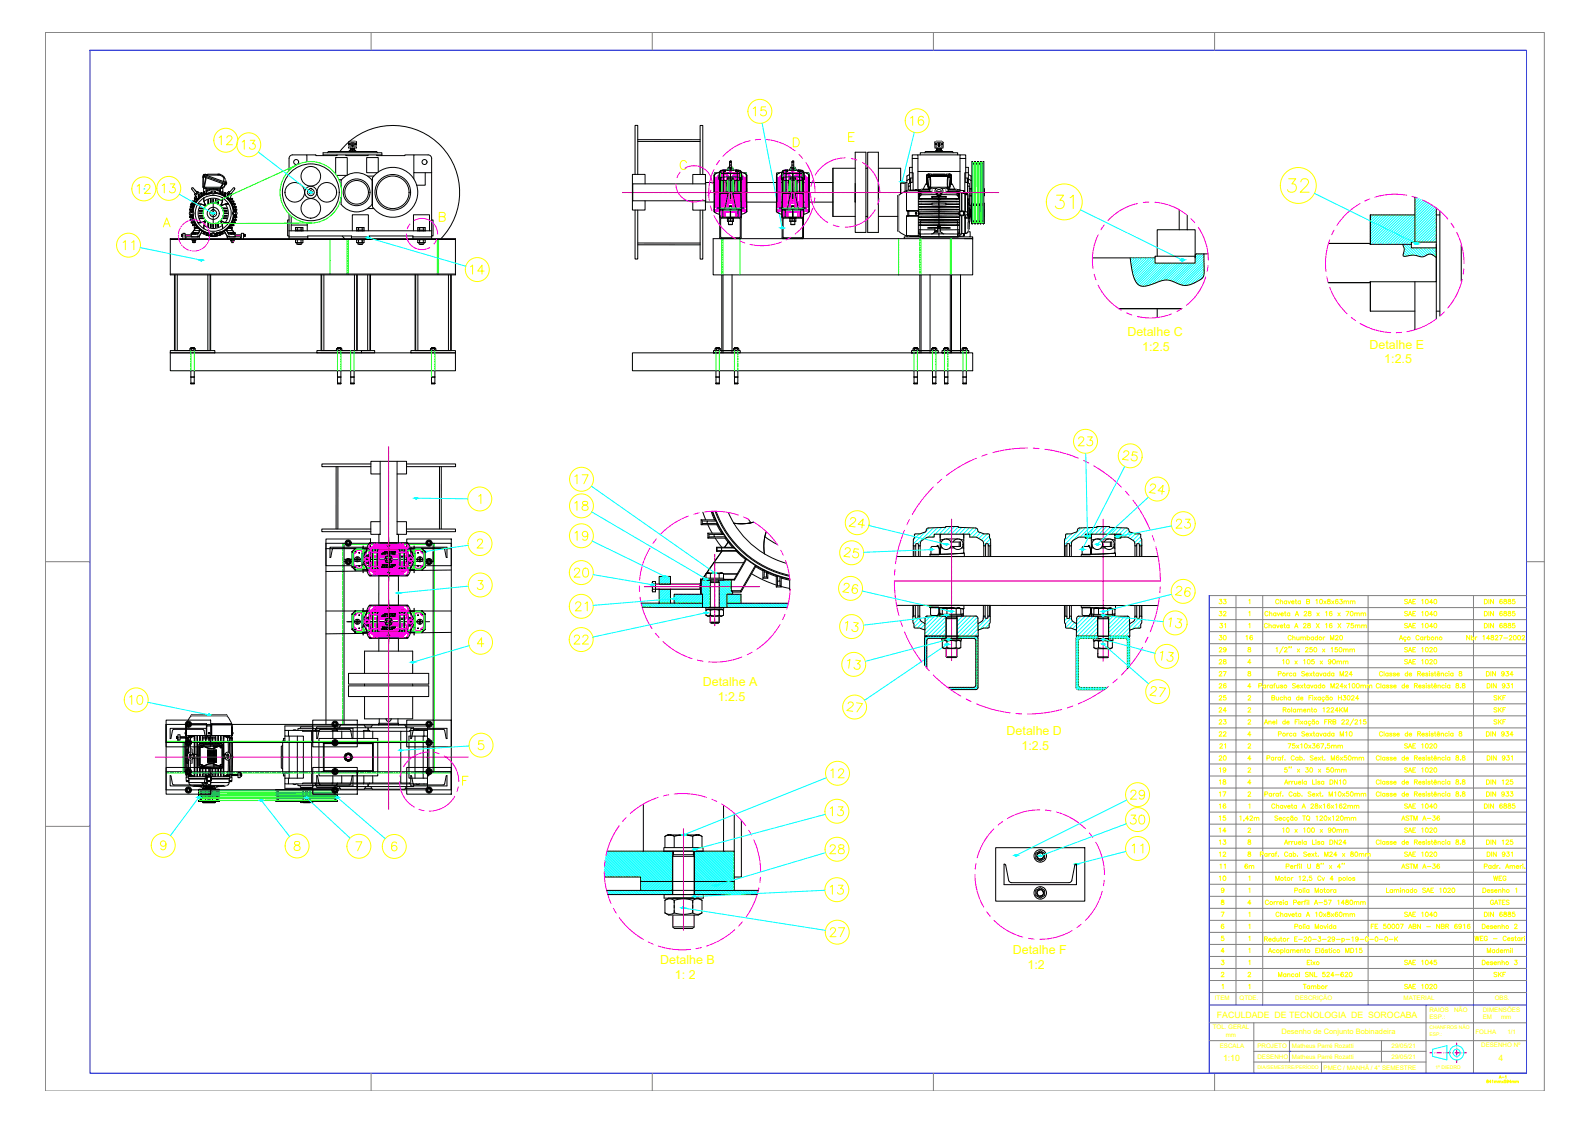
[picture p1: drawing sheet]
<svg xmlns="http://www.w3.org/2000/svg" width="841mm" height="594mm" viewBox="0 0 841 594" stroke-linecap="round" stroke-linejoin="round" font-family="sans-serif">
<defs><g id="words">
<g font-size="6.6" fill="#ff0">
<text x="596" y="178">Detalhe C</text>
<text x="604" y="186">1:2.5</text>
<text x="724" y="184">Detalhe E</text>
<text x="732" y="192">1:2.5</text>
<text x="372" y="363">Detalhe A</text>
<text x="380" y="371">1:2.5</text>
<text x="532" y="389">Detalhe D</text>
<text x="540" y="397">1:2.5</text>
<text x="667" y="500">Redutor E-20-3-29-p-19-0-0-0-K</text>
<text x="349" y="510">Detalhe B</text>
<text x="536" y="505">Detalhe F</text>
<text x="544" y="513">1:2</text>
<text x="357" y="518">1: 2</text>
</g>
<g font-size="6.2" fill="#ff0">
<text x="680" y="398">75x10x367,5mm</text>
<text x="654" y="436">1,42m</text>
</g>
<g font-size="5.7" fill="#ff0">
<text x="643" y="321">33</text>
<text x="673" y="321">Chaveta B 10x8x63mm</text>
<text x="742" y="321">SAE 1040</text>
<text x="784" y="321">DIN 6885</text>
<text x="643" y="327">32</text>
<text x="668" y="327">Chaveta A 28 x 16 x 70mm</text>
<text x="742" y="327">SAE 1040</text>
<text x="784" y="327">DIN 6885</text>
<text x="644" y="333">31</text>
<text x="667" y="333">Chaveta A 28 X 16 X 75mm</text>
<text x="742" y="333">SAE 1040</text>
<text x="784" y="333">DIN 6885</text>
<text x="643" y="340">30</text>
<text x="658" y="340">16</text>
<text x="680" y="340">Chumbador M20</text>
<text x="775" y="340">Nbr 14827-2002</text>
<text x="643" y="346">29</text>
<text x="742" y="346">SAE 1020</text>
<text x="643" y="352">28</text>
<text x="677" y="352">10 x 105 x 90mm</text>
<text x="742" y="352">SAE 1020</text>
<text x="678" y="410">5'' x 30 x 50mm</text>
<text x="644" y="416">18</text>
<text x="785" y="416">DIN 125</text>
<text x="644" y="423">17</text>
<text x="668" y="423">Paraf. Cab. Sext. M10x50mm</text>
<text x="785" y="423">DIN 933</text>
<text x="644" y="429">16</text>
<text x="671" y="429">Chaveta A 28x16x162mm</text>
<text x="742" y="429">SAE 1040</text>
<text x="784" y="429">DIN 6885</text>
<text x="644" y="435">15</text>
<text x="740" y="435">ASTM A-36</text>
<text x="644" y="442">14</text>
<text x="677" y="442">10 x 100 x 90mm</text>
<text x="742" y="442">SAE 1020</text>
<text x="644" y="448">13</text>
<text x="785" y="448">DIN 125</text>
<text x="644" y="454">12</text>
<text x="665" y="454">Paraf. Cab. Sext. M24 x 80mm</text>
<text x="742" y="454">SAE 1020</text>
<text x="785" y="454">DIN 931</text>
<text x="644" y="461">11</text>
<text x="657" y="461">6m</text>
<text x="740" y="461">ASTM A-36</text>
<text x="644" y="467">10</text>
<text x="789" y="467">WEG</text>
<text x="732" y="473">Laminado SAE 1020</text>
<text x="783" y="473">Desenho 1</text>
<text x="668" y="480">Correia Perfil A-57 1480mm</text>
<text x="787" y="480">GATES</text>
<text x="674" y="486">Chaveta A 10x8x60mm</text>
<text x="742" y="486">SAE 1040</text>
<text x="784" y="486">DIN 6885</text>
<text x="724" y="492">FE 50007 ABN - NBR 6916</text>
<text x="783" y="492">Desenho 2</text>
<text x="779" y="499">WEG - Cestari</text>
<text x="785" y="505">Mademil</text>
<text x="742" y="512">SAE 1045</text>
<text x="783" y="512">Desenho 3</text>
<text x="675" y="518">Mancal SNL 524-620</text>
<text x="789" y="518">SKF</text>
</g>
<g font-size="5.3" fill="#ff0">
<text x="643" y="359">27</text>
<text x="675" y="359">Porca Sextavada M24</text>
<text x="728" y="359">Classe de Resistência 8</text>
<text x="785" y="359">DIN 934</text>
<text x="643" y="365">26</text>
<text x="665" y="365">Parafuso Sextavado M24x100mm</text>
<text x="727" y="365">Classe de Resistência 8.8</text>
<text x="785" y="365">DIN 931</text>
<text x="643" y="371">25</text>
<text x="789" y="371">SKF</text>
<text x="643" y="378">24</text>
<text x="677" y="378">Rolamento 1224KM</text>
<text x="789" y="378">SKF</text>
<text x="643" y="384">23</text>
<text x="789" y="384">SKF</text>
<text x="643" y="391">22</text>
<text x="675" y="391">Porca Sextavada M10</text>
<text x="728" y="391">Classe de Resistência 8</text>
<text x="785" y="391">DIN 934</text>
<text x="644" y="397">21</text>
<text x="742" y="397">SAE 1020</text>
<text x="643" y="403">20</text>
<text x="669" y="403">Paraf. Cab. Sext. M6x50mm</text>
<text x="727" y="403">Classe de Resistência 8.8</text>
<text x="785" y="403">DIN 931</text>
<text x="644" y="410">19</text>
<text x="742" y="410">SAE 1020</text>
<text x="688" y="524">Tambor</text>
<text x="742" y="524">SAE 1020</text>
</g>
<g font-size="4.6" fill="#ff0">
<text x="644" y="538">FACULDADE DE TECNOLOGIA DE SOROCABA</text>
<text x="647" y="561">1:10</text>
<text x="793" y="561">4</text>
</g>
<text font-size="4" fill="#ff0" x="678" y="547">Desenho de Conjunto Bobinadeira</text>
<g font-size="3.3" fill="#ff0">
<text x="643" y="529">ITEM</text>
<text x="656" y="529">QTDE.</text>
<text x="685" y="529">DESCRIÇÃO</text>
<text x="742" y="529">MATERIAL</text>
<text x="791" y="529">OBS.</text>
<text x="756" y="535">RAIOS</text>
<text x="756" y="539">ESP.:</text>
<text x="769" y="535">NÃO</text>
<text x="784" y="535">DIMENSÕES</text>
<text x="784" y="539">EM</text>
<text x="794" y="539">mm</text>
<text x="641" y="544">TOL. GERAL</text>
<text x="648" y="549">mm</text>
<text x="780" y="547">FOLHA</text>
<text x="797" y="547">1/1</text>
<text x="645" y="554">ESCALA</text>
<text x="665" y="554">PROJETO</text>
<text x="683" y="555">Matheus Parré Rozatti</text>
<text x="736" y="555">29/05/21</text>
<text x="783" y="554">DESENHO Nº</text>
<text x="665" y="560">DESENHO</text>
<text x="683" y="560">Matheus Parré Rozatti</text>
<text x="736" y="560">29/05/21</text>
<text x="700" y="566">PMEC / MANHÃ / 4° SEMESTRE</text>
</g>
<g font-size="2.6" fill="#ff0">
<text x="756" y="544">CHANFROS NÃO</text>
<text x="756" y="548">ESP.:</text>
<text x="665" y="566">DIA/SEMESTRE/PERÍODO</text>
<text x="759" y="566">1º DIEDRO</text>
</g>
</g></defs>
<!-- layer: FORMATO-FINA -->
<g fill="none" stroke="#808080" stroke-width=".53">
<path d="M24 17h793v560h-793zM196 17v10M345 17v10M494 17v10M642 17v10M24 297h24M807 297h10M640 315h167M654 315v115M668 315v6M724 315v6M779 315v19"/>
<path d="M640 328h167M640 321h167M640 334h167M668 334v26M724 334v26M640 360h167M640 353h167M640 347h167M640 341h167M779 341v89M640 379h167M640 372h167"/>
<path d="M640 366h167M668 366v32M724 366v32M640 398h167M640 391h167M640 385h167M640 417h167M640 411h167M640 404h167M668 404v13M724 404v13M24 437h24"/>
<path d="M640 423h167M668 423v7M724 423v7M640 455h167M640 449h167M640 442h167M654 442v90M668 442v7M668 455v19M724 442v7M724 455v19M779 442v45"/>
<path d="M640 474h167M640 468h167M640 461h167M640 500h167M640 493h167M640 487h167M640 481h167M668 481v12M668 500v32M724 481v6M724 500v32M779 500v67"/>
<path d="M640 519h167M640 512h167M640 506h167M640 525h167M754 532v35M640 551h167M640 541h167M663 541v26M663 556h91M682 551v11M731 551v11M196 568v9"/>
<path d="M345 568v9M494 568v9M642 568v9M663 562h91M699 562v5"/>
</g>
<!-- layer: FORMATO-GROSSA -->
<path d="M48 27h759v541h-759zM640 315v115M640 442v126h167v-43M640 532h167M682 556h.1" fill="none" stroke="#00f" stroke-width=".53"/>
<!-- layer: TEXTO -->
<g fill="none" stroke="#ff0" stroke-width=".53">
<path d="M661 318v-1v2M661 330v2M661 324v-1v3M740 339l1-3 1 3M741 338h1M743 339h.1M744 337a.8 .8 0 0 0-1 0 .8 .8 0 0 0 0 1 .8 .8 0 0 0 1 0M751 337a.9 .9 0 0 0-1-1 .9 .9 0 0 0-1 1v1a.9 .9 0 0 0 1 1 .9 .9 0 0 0 1-1M753 337a.8 .8 0 0 0-1 0 .8 .8 0 0 0 0 1 .8 .8 0 0 0 1 0M753 337v2M754 337v2M754 337v1"/>
<path d="M755 337a.8 .8 0 0 1 1 0 .8 .8 0 0 1 0 1 .8 .8 0 0 1-1 0M755 336v3M759 337h1v2M759 337v2M660 355v1a1 1 0 0 1 1 0 1 1 0 0 1 0 1h-1l2-1zM660 343a1 1 0 0 1 1 1 1 1 0 0 1 0 1h-1v-1l2-1zM662 350h-2l1-1v2M675 343h1v2M679 342l-2 4M679 343h1h1l-2 2h2M682 342v1M683 342v1"/>
<path d="M686 343l1 2M687 343l-1 2M691 343h1l-2 2h2M694 343h-1v1a.8 .8 0 0 1 1 0 .8 .8 0 0 1 0 1 .8 .8 0 0 1-1-1M700 343l1 2M701 343l-1 2M704 343h1v2M707 343h-1v1a.8 .8 0 0 1 1 0 .8 .8 0 0 1 0 1 .8 .8 0 0 1-1-1M711 344l1-1v2M711 343v2M712 344l1-1v2M714 344l1-1v2"/>
<path d="M714 343v2M715 344l1-1v2M660 375l1-1 1 1-2 2h2M660 369l1-1h1l-2 2h2M662 363h-2l1-1v2M673 369h1v-1h-1v2h1v-1M675 369v1h1M676 369v1M678 369a.8 .8 0 0 0-1 0 .8 .8 0 0 0 0 1 .8 .8 0 0 0 1 0M679 369h1v1M679 368v2M683 369a1 1 0 0 0-2 0 .8 .8 0 0 0 0 1 1 1 0 0 0 2 0"/>
<path d="M683 369v1M687 369a.8 .8 0 0 0-1 0 .8 .8 0 0 0 0 1 .8 .8 0 0 0 1 0M687 368v2M688 369h1a.8 .8 0 0 0-1 0 .8 .8 0 0 0 0 1h1M692 369h1M694 368h-2v2M694 368h.1M694 369v1M695 369l1 1M696 369l-1 1M698 369a.8 .8 0 0 0-1 0 .8 .8 0 0 0 0 1 .8 .8 0 0 0 1 0M698 369v1"/>
<path d="M700 370v1M701 369a1 1 0 0 0-2 0 .8 .8 0 0 0 0 1 1 1 0 0 0 2 0M703 368h-2M703 369a1 1 0 0 0-2 0 .8 .8 0 0 0 0 1 1 1 0 0 0 2 0M703 369v1M708 369h2M708 368v2M710 368v2M711 368h1l-1 1a.8 .8 0 0 1 1 1 1 1 0 0 1-2 0M715 369v-1h1l-1 2h1M719 370h-2l1-2v2M660 394l1-1 1 1-2 2h2"/>
<path d="M660 381h1h1l-2 2h2M662 389h-2l1-2v2M669 383l1-2 1 2M669 382h1M671 382h1v1M671 381v2M673 382h2a.8 .8 0 0 0-1 0 .8 .8 0 0 0-1 0 .8 .8 0 0 0 1 1h1M675 381v2M680 382a.8 .8 0 0 0-1 0 .8 .8 0 0 0 0 1 .8 .8 0 0 0 1 0M680 381v2M681 382h1a.8 .8 0 0 0-1 0 .8 .8 0 0 0-1 0 .8 .8 0 0 0 1 1h1M685 382h1"/>
<path d="M687 381h-2v2M687 381h.1M687 382v1M688 381l1 2M689 381l-1 2M691 382a.8 .8 0 0 0-1 0 .8 .8 0 0 0 0 1 .8 .8 0 0 0 1 0M691 381v2M693 383v1h-1M693 382a.8 .8 0 0 0-1 0 .8 .8 0 0 0 0 1 .8 .8 0 0 0 1 0M695 381h-1M695 382a.8 .8 0 0 0-1 0 .8 .8 0 0 0 0 1 .8 .8 0 0 0 1 0M695 381v2"/>
<path d="M701 382h1M702 381h-1v2M703 382h1v-1h-1v2M703 382l1 1M705 382h1v-1h-1v2h1v-1M710 381h1l-1 2h1M712 381h1l-1 2h1M716 380l-2 4M717 381h1l-1 2h1M719 381h1v2M722 381h-1v1a.8 .8 0 0 1 1 0 .8 .8 0 0 1 0 1 .8 .8 0 0 1-1 0M660 419h1l1 1-2 1h2"/>
<path d="M660 407l1-1 1 1-2 2h2M662 414h-2l1-1v2M662 401h-2l1-1v2M679 415l1-2 1 2M680 414h1M682 413v2M683 413l-1 1M683 413v2M684 413l-1 1M685 413v2l1-1M686 413v2M687 414h1a.8 .8 0 0 0-1-1 .8 .8 0 0 0 0 1 .8 .8 0 0 0 0 1h1"/>
<path d="M689 413v2M691 414a.8 .8 0 0 0-1 0 .8 .8 0 0 0 0 1 .8 .8 0 0 0 1 0M691 413v2M694 413v2h2M696 413h.1M696 413v2M698 414h-1l1 1h-1M700 414a.8 .8 0 0 0-1 0 .8 .8 0 0 0 0 1 .8 .8 0 0 0 1 0M700 413v2M703 413h1a1.3 1.3 0 0 1 1 1 1.3 1.3 0 0 1-1 1h-1zM707 413v2l-1-2v2M709 413v2"/>
<path d="M730 419a.9 .9 0 0 0-1 0 .9 .9 0 0 0-1 1 .9 .9 0 0 0 1 1 .9 .9 0 0 0 1 0M730 413a.9 .9 0 0 0-1 0 .9 .9 0 0 0-1 0v1a.9 .9 0 0 0 1 1 .9 .9 0 0 0 1-1M730 413v2M730 419v2M733 414a1 1 0 0 0-2 0 .8 .8 0 0 0 0 1 1 1 0 0 0 2 0M733 413v2M733 420v1M735 414h-2l1 1h-1M736 414h-1l1 1h-1M737 414h2a.8 .8 0 0 0-1-1 .8 .8 0 0 0-1 1 .8 .8 0 0 0 1 1h1M743 414a.8 .8 0 0 0-1 0 .8 .8 0 0 0 0 1 .8 .8 0 0 0 1 0M743 413v2"/>
<path d="M743 419v2M744 414h1a.8 .8 0 0 0-1-1 .8 .8 0 0 0 0 1 .8 .8 0 0 0 0 1h1M748 414h1l1-1h-2v2M749 414l1 1M750 414h2a.8 .8 0 0 0-1-1 .8 .8 0 0 0-1 1 .8 .8 0 0 0 1 1h1M754 414h-2l2 1h-2M754 419h.1M754 413h.1M754 413v2M754 420v1M756 414l-1-1 1 2h-1M757 420h1"/>
<path d="M757 413h1M757 419v2h1M757 413v1l1 1M758 414h2a.8 .8 0 0 0-1-1 .8 .8 0 0 0-1 1 .8 .8 0 0 0 1 1h1M759 419h1M759 413h1M761 414l1-1v2M761 413v2M761 420v1M764 414a.8 .8 0 0 0-1 0 .8 .8 0 0 0 0 1 .8 .8 0 0 0 1 0M765 419h.1M765 413h.1"/>
<path d="M765 413v2M765 420v1M767 414a.8 .8 0 0 0-1 0 .8 .8 0 0 0 0 1 .8 .8 0 0 0 1 0M767 413v2M767 420v1M770 419v1h2a.8 .8 0 0 1-1 1 .8 .8 0 0 1-1-1l2-1zM770 413l2 1a.8 .8 0 0 1-1 1 .8 .8 0 0 1-1-1l2-1zM773 415h.1M774 419v1h1a.8 .8 0 0 1-1 1 .8 .8 0 0 1 0-1l1-1zM774 413l1 1a.8 .8 0 0 1-1 1 .8 .8 0 0 1 0-1l1-1zM661 426v-1v3M733 420a1 1 0 0 0-2 0 .8 .8 0 0 0 0 1 1 1 0 0 0 2 0"/>
<path d="M735 420h-2l1 1h-1M736 420h-1l1 1h-1M737 420h2a.8 .8 0 0 0-1 0 .8 .8 0 0 0-1 1 .8 .8 0 0 0 1 0h1M743 420a.8 .8 0 0 0-1 0 .8 .8 0 0 0 0 1 .8 .8 0 0 0 1 0M744 420h1a.8 .8 0 0 0-1 0 .8 .8 0 0 0 0 1h1M748 420h1l1-1h-2v2M749 420l1 1M750 420h2a.8 .8 0 0 0-1 0 .8 .8 0 0 0-1 1 .8 .8 0 0 0 1 0h1M754 420h-2l2 1h-2M756 420h-1l1 1h-1M758 420h2a.8 .8 0 0 0-1 0 .8 .8 0 0 0-1 1 .8 .8 0 0 0 1 0h1M761 420h1v1"/>
<path d="M764 420a.8 .8 0 0 0-1 0 .8 .8 0 0 0 0 1 .8 .8 0 0 0 1 0M767 420a.8 .8 0 0 0-1 0 .8 .8 0 0 0 0 1 .8 .8 0 0 0 1 0M773 421h.1M660 451a1 1 0 0 1 1 1 1 1 0 0 1 0 1h-1v-1l2-1zM660 444v1a1 1 0 0 1 1 0 1 1 0 0 1 0 2l-1-1 2-1zM679 447l1-3 1 3M680 446h1M680 458h2v-1h-2v2M682 445v2M683 459h1a.8 .8 0 0 0-1-1 .8 .8 0 0 0-1 1 .8 .8 0 0 0 1 0h1M683 445l-1 1M683 445v2"/>
<path d="M684 445l-1 1M685 445v2l1-1M685 458v1M686 458l-1 1M686 458h1M686 445v2M687 446h1a.8 .8 0 0 0-1-1 1 1 0 0 0 0 2 .8 .8 0 0 0 1-1M687 457l-1 1v1M687 457h.1M687 458v1M688 457v2M689 444v3"/>
<path d="M691 445a.7 .7 0 0 0-1 0 .7 .7 0 0 0 0 1 .7 .7 0 0 0 1 0M691 445v2M692 457v2h1v-2M694 444v3h2M696 444h.1M696 445v2M697 457v1a1 1 0 0 1 1 0 1 1 0 0 1 0 1h-1a1.1 1.1 0 0 1 0-1 1.1 1.1 0 0 1 1 0zM698 445h-1l1 1h-1M699 457h.1M700 457h.1M700 445a.8 .8 0 0 0-1 0 .8 .8 0 0 0 0 1 .8 .8 0 0 0 1 0M700 445v2"/>
<path d="M703 458l1 1M703 444h1a1.3 1.3 0 0 1 1 2 1.3 1.3 0 0 1-1 1h-1zM704 458l-1 1M707 444v3l-1-3v3M708 445l1-1 1 1-2 2h2M709 459h-2l2-2v2M710 457h.1M711 457h.1M712 446h-2l1-2v3M730 445a.9 .9 0 0 0-1-1 .9 .9 0 0 0-1 1v1a.9 .9 0 0 0 1 1 .9 .9 0 0 0 1-1M730 444v3M733 445a1 1 0 0 0-2 0 .8 .8 0 0 0 0 1 1 1 0 0 0 2 0"/>
<path d="M733 445v2M735 445h-2l2 1h-2M736 445h-1l1 1h-1M737 446h2a1.1 1.1 0 0 0-2-1 1 1 0 0 0 0 2 1.1 1.1 0 0 0 2-1M743 445a.7 .7 0 0 0-1 0 .7 .7 0 0 0 0 1 .7 .7 0 0 0 1 0M743 444v3M744 446h1a.8 .8 0 0 0-1-1 1 1 0 0 0 0 2 .8 .8 0 0 0 1-1M748 445h1h1l-2-1v3M749 445l1 2M750 446h2a.8 .8 0 0 0-1-1 1 1 0 0 0 0 2 .8 .8 0 0 0 1-1M754 445h-2l2 2-2-1M754 444h.1"/>
<path d="M754 445v2M756 445h-1l1 1h-1M757 445h1M757 444v2l1 1M758 446h2a.8 .8 0 0 0-1-1 1 1 0 0 0 0 2 .8 .8 0 0 0 1-1M759 445h1M761 446l1-1v2M761 445v2M764 445a.7 .7 0 0 0-1 0 .7 .7 0 0 0 0 1 .7 .7 0 0 0 1 0M765 444h.1M765 445v2M767 445a.8 .8 0 0 0-1 0 .8 .8 0 0 0 0 1 .8 .8 0 0 0 1 0"/>
<path d="M767 445v2M770 444v1l2 1a.8 .8 0 0 1-1 1 .8 .8 0 0 1-1-1l2-1zM773 446h.1M774 444v1l1 1a.8 .8 0 0 1-1 1 .8 .8 0 0 1 0-1l1-1zM785 458h1l1-1h-2v2M789 458a.8 .8 0 0 0-1 0 .8 .8 0 0 0 0 1 .8 .8 0 0 0 1 0M789 458v1M791 458a.8 .8 0 0 0-1 0 .8 .8 0 0 0 0 1 .8 .8 0 0 0 1 0M791 457v2M792 458v1M793 458l-1 1M793 459h.1"/>
<path d="M796 459l1-2 1 2M797 459h1M799 458h1v1M799 458v1M800 458h1v1M802 459h1a.8 .8 0 0 0-1-1 .8 .8 0 0 0 0 1 .8 .8 0 0 0 1 0M804 458v1M805 458l-1 1M805 457h.1M806 458v1M807 459h.1M646 476v1a1 1 0 0 1 1 0 1 1 0 0 1 0 1h-1a1.1 1.1 0 0 1 0-1 1.1 1.1 0 0 1 1 0z"/>
<path d="M647 471a.7 .7 0 0 1-1 0 .7 .7 0 0 1 0-1 .7 .7 0 0 1 1 0v2h-1M661 470v2M661 464v-1v3M662 478h-2l1-2v3M675 466v-3l1 3 1-3v3M679 464h1M680 463v2v1M683 464v2M684 464l-1 1M685 471h1v-1h-1v2M687 464l1-1v3M689 464l1-1 1 1-2 2h2"/>
<path d="M689 470v2M690 470h.1M690 471v1M692 466h-1M692 471a.8 .8 0 0 0-1 0 .8 .8 0 0 0 0 1 .8 .8 0 0 0 1 0M692 471v1M694 463h-1v1a.8 .8 0 0 1 1 0 1 1 0 0 1 0 2 1.1 1.1 0 0 1-2-1M696 472v-2l1 2v-2v2M699 464a.9 .9 0 0 0-1-1 .9 .9 0 0 0-1 1v1a.9 .9 0 0 0 1 1 .9 .9 0 0 0 1-1M699 464l1 2 1-2M700 471h1M701 470v2"/>
<path d="M704 471v1M705 471h-1M705 465h-1l1-2v3M707 471a1 1 0 0 0-2 0 .7 .7 0 0 0 0 1 1 1 0 0 0 2 0M707 471v1M708 465a.8 .8 0 0 1 1-1 1 1 0 0 1 0 2 .8 .8 0 0 1-1-1M708 464v3M712 463v3M717 465l-1-1 1 1h-2M646 483h1l-1 2M647 495h-1v1a.8 .8 0 0 1 1 0 .8 .8 0 0 1 0 1 .8 .8 0 0 1-1 0M647 489a1 1 0 0 0-1 1 1 1 0 0 0 1 1 .7 .7 0 0 0 0-1 .7 .7 0 0 0-1 0"/>
<path d="M661 496v-1v3M661 489v2M661 483v2M685 490h1v-1h-1v2M689 489v2M690 489h.1M690 490v1M692 490a.7 .7 0 0 0-1 0 .7 .7 0 0 0 0 1 .7 .7 0 0 0 1 0M692 490v1M696 491v-2l1 2v-2v2M700 490l1 1 1-1M702 489h.1"/>
<path d="M702 490v1M704 490a.8 .8 0 0 0-1 0 .8 .8 0 0 0 0 1 .8 .8 0 0 0 1 0M704 489v2M707 490a1 1 0 0 0-2 0 .7 .7 0 0 0 0 1 1 1 0 0 0 2 0M707 490v1M646 515v-1l1 1-1 2h1M646 508h1v1a.8 .8 0 0 1 0 1 .8 .8 0 0 1-1 0M648 503h-2l1-1v2M660 515l1-1 1 1-2 2h2M661 508v2M661 502v2M671 504l1-2 1 2"/>
<path d="M671 503h1M675 503a1 1 0 0 0-2 0 .8 .8 0 0 0 0 1 1 1 0 0 0 2 0M677 503a1 1 0 0 1 2 0 .8 .8 0 0 1 0 1 1 1 0 0 1-2 0M677 502v3M680 502v2M682 503a.8 .8 0 0 0-1 0 .8 .8 0 0 0 0 1 .8 .8 0 0 0 1 0M682 502v2M683 503h1v1M683 502v2M684 503h1v1M686 503h1a.8 .8 0 0 0-1-1 .8 .8 0 0 0 0 1 .8 .8 0 0 0 0 1h1M688 503h1v1"/>
<path d="M688 502v2M690 502h1M690 502v2h1M691 509h1M693 508h-2v2h2M693 508h.1M694 509v1M694 509l2 1M696 509l-2 1M696 503h1M697 502h-1v2h1M698 502v2"/>
<path d="M700 503a.8 .8 0 0 0-1 0 .8 .8 0 0 0 0 1 .8 .8 0 0 0 1 0M700 502v2M702 503h-1l1 1h-1M703 502h1M703 502v2h1M704 503v1M706 503a.8 .8 0 0 0-1 0 .8 .8 0 0 0 0 1 .8 .8 0 0 0 1 0M712 504v-2l1 2 1-2v2M714 502h1a1.3 1.3 0 0 1 1 1 1.3 1.3 0 0 1-1 1h-1zM717 502h1v2M720 502h-1v1a.8 .8 0 0 1 1 0 .8 .8 0 0 1 0 1 .8 .8 0 0 1-1 0M646 521h1v2"/>
<path d="M661 521v2M786 571l1 2h-1l1-1zM789 572h-1v-1v2M789 572l1-1v2M790 572h1v1M790 572v1M791 572h1v1M792 572h1v1M792 572v1M793 570v-1l1 1M793 570h1M793 572h1v1"/>
<path d="M794 570h2M794 572l1 1M795 572l-1 1M796 569h1v1M796 571v1v1M798 572h-1v-1l1 1-1 1M799 572h-1l1-1v2M800 572v1M800 572h1v1M802 572v1M802 572h1v1"/>
<circle cx="745" cy="338" r=".8"/>
<circle cx="758" cy="338" r=".8"/>
<circle cx="762" cy="338" r=".8"/>
<circle cx="696" cy="344" r="1.1"/>
<circle cx="709" cy="344" r="1.1"/>
<circle cx="704" cy="370" r=".8"/>
<circle cx="713" cy="369" r="1.1"/>
<circle cx="697" cy="382" r=".8"/>
<circle cx="711" cy="414" r="1.1"/>
<circle cx="678" cy="465" r=".8"/>
<circle cx="682" cy="465" r=".8"/>
<circle cx="688" cy="471" r=".8"/>
<circle cx="699" cy="471" r=".8"/>
<circle cx="702" cy="471" r=".8"/>
<circle cx="711" cy="465" r=".8"/>
<circle cx="714" cy="465" r=".8"/>
<circle cx="688" cy="490" r=".8"/>
<circle cx="699" cy="490" r=".8"/>
<circle cx="676" cy="503" r=".8"/>
<circle cx="692" cy="503" r=".8"/>
<circle cx="697" cy="510" r=".8"/>
<circle cx="708" cy="503" r=".8"/>
</g>
<!-- layer: CENTRO -->
<g fill="none" stroke="#f00" stroke-width=".53">
<path d="M329 102h2M332 102h.1M332 102h2M334 102h1M335 102h2M337 102h.1M338 102h1M340 102h.1M340 102h2M342 102h1M343 102h2M345 102h.1"/>
<path d="M346 102h1M348 102h.1M348 102h2M350 102h1M351 102h2M353 102h.1M354 102h2M356 102h.1M356 102h2M359 102h.1M359 102h2M361 102h1"/>
<path d="M362 102h2M364 102h.1M365 102h1M367 102h.1M367 102h2M369 102h1M370 102h2M372 102h.1M373 102h1M375 102h.1M375 102h2M377 102h1"/>
<path d="M378 102h2M380 102h.1M381 102h2M383 102h.1M383 102h2M386 102h.1M386 102h2M388 102h1M389 102h2M391 102h.1M391 102h2M394 102h.1"/>
<path d="M394 102h2M396 102h1M397 102h2M399 102h.1M400 102h1M402 102h.1M402 102h2M404 102h1M405 102h2M407 102h.1M408 102h1M410 102h.1"/>
<path d="M410 102h2M412 102h1M413 102h2M415 102h.1M416 102h2M418 102h.1M418 102h2M421 102h.1M421 102h2M423 102h1M424 102h2M426 102h.1"/>
<path d="M427 102h1M429 102h.1M429 102h2M431 102h1M432 102h2M434 102h.1M435 102h1M437 102h.1M437 102h2M439 102h1M440 102h2M442 102h.1"/>
<path d="M443 102h1M445 102h.1M445 102h2M447 102h1M448 102h2M450 102h.1M451 102h2M453 102h.1M453 102h2M456 102h.1M456 102h2M458 102h1"/>
<path d="M459 102h2M461 102h.1M462 102h1M464 102h.1M464 102h2M466 102h1M467 102h2M469 102h.1M470 102h1M472 102h.1M472 102h2M474 102h1"/>
<path d="M475 102h2M477 102h.1M478 102h1M480 102h.1M480 102h2M482 102h1M483 102h2M485 102h.1M486 102h2M488 102h.1M488 102h2M491 102h.1"/>
<path d="M491 102h2M493 102h1M494 102h2M496 102h.1M497 102h1M499 102h.1M499 102h2M501 102h1M502 102h2M504 102h.1M505 102h1M507 102h.1"/>
<path d="M507 102h2M509 102h1M510 102h2M512 102h.1M513 102h2M515 102h.1M515 102h2M518 102h.1M518 102h2M520 102h.1M521 102h2M523 102h.1"/>
<path d="M523 102h2M526 102h.1M526 102h2M206 236v1M206 238h.1M206 238v2M206 240v1M206 241v2M206 243h.1M206 244v2M206 246h.1M206 246v2"/>
<path d="M206 249h.1M206 249v2M206 251v1M206 252v2M206 254h.1M206 255v1M206 257h.1M206 257v2M206 259v1M206 260v2M206 262h.1M206 263v1"/>
<path d="M206 265h.1M206 265v2M206 267v1M206 268v2M206 270h.1M206 271v2M206 273h.1M206 273v2M206 275v1M206 276v2M206 278h.1M206 279v2"/>
<path d="M503 275v2M503 277h.1M503 277v2M503 280h.1M584 275v2M584 277h.1M584 278v1M584 280h.1M206 281h.1M206 281v2M206 284h.1M206 284v2"/>
<path d="M206 286v1M206 287v2M206 289h.1M206 290v1M206 292h.1M206 292v2M206 294v1M206 295v2M206 297h.1M206 298v1M206 300h.1M378 293v1"/>
<path d="M378 294v1M378 295v2M378 297h.1M378 298v2M378 300h.1M503 280v2M503 282v1M503 283v2M503 285h.1M503 286v1M503 288h.1M503 288v2"/>
<path d="M503 290v1M503 291v2M503 293h.1M503 294v1M503 296h.1M503 296v2M503 298v1M503 299v2M584 280v2M584 282v1M584 283v2M584 285h.1"/>
<path d="M584 286v2M584 288h.1M584 288v2M584 291h.1M584 291v2M584 293v1M584 294v2M584 296h.1M584 297v1M584 299h.1M584 299v2M206 300v2"/>
<path d="M206 302v1M206 303v2M206 305h.1M206 306v2M206 308h.1M206 308v2M206 311h.1M206 311v2M206 313v1M206 314v2M206 316h.1M206 317v1"/>
<path d="M206 319h.1M206 319v2M341 310h2M343 310h.1M343 310h2M346 310h.1M346 310h2M348 310h1M349 310h2M351 310h.1M352 310h1M354 310h.1"/>
<path d="M354 310h2M356 310h1M357 310h2M359 310h.1M360 310h1M362 310h.1M362 310h2M364 310h1M365 310h2M367 310h.1M368 310h1M370 310h.1"/>
<path d="M370 310h2M372 310h1M373 310h2M375 310h.1M376 310h2M378 310h.1M378 300v2M378 303h.1M378 303v2M378 305v1M378 306v2M378 308h.1"/>
<path d="M378 309v1M378 311h.1M378 311v2M378 313v1M378 314v2M378 316h.1M378 317v1M378 319h.1M378 319v2M378 310h2M381 310h.1M381 310h2"/>
<path d="M383 310h1M384 310h2M386 310h.1M387 310h1M389 310h.1M389 310h2M391 310h1M392 310h2M394 310h.1M395 310h1M397 310h.1M397 310h2"/>
<path d="M399 310h1M400 310h2M473 307h1M475 307h.1M475 307h2M477 307h1M478 307h2M480 307h.1M481 307h1M483 307h.1M483 307h2M485 307h1"/>
<path d="M486 307h2M488 307h.1M489 307h1M491 307h.1M491 307h2M493 307h1M494 307h2M496 307h.1M497 307h2M499 307h.1M499 307h2M502 307h.1"/>
<path d="M502 307h2M503 301h.1M503 302v2M503 304h.1M503 304v2M503 307h.1M503 307v2M503 309v1M503 310v2M503 312h.1M503 312v2M503 315h.1"/>
<path d="M503 315v2M503 317v1M503 318v2M503 320h.1M504 307h1M505 307h2M507 307h.1M507 307h2M510 307h.1M510 307h2M512 307h1M513 307h2"/>
<path d="M515 307h.1M516 307h1M518 307h.1M518 307h2M520 307h1M521 307h2M523 307h.1M524 307h1M526 307h.1M526 307h2M528 307h1M529 307h2"/>
<path d="M531 307h.1M532 307h2M534 307h.1M534 307h2M537 307h.1M537 307h2M539 307h1M540 307h2M542 307h.1M543 307h1M545 307h.1M545 307h2"/>
<path d="M547 307h1M548 307h2M550 307h.1M551 307h1M553 307h.1M553 307h2M555 307h1M556 307h2M558 307h.1M559 307h1M561 307h.1M561 307h2"/>
<path d="M563 307h1M564 307h2M566 307h.1M567 307h2M569 307h.1M569 307h2M572 307h.1M572 307h2M574 307h1M575 307h2M577 307h.1M578 307h1"/>
<path d="M580 307h.1M580 307h2M582 307h1M583 307h2M584 301v1M584 302v2M584 304h.1M584 305v1M584 307h.1M584 307v2M584 309v1M584 310v2"/>
<path d="M584 312h.1M584 313v1M584 315h.1M584 315v2M584 317v1M584 318v2M585 307h.1M586 307h1M588 307h.1M588 307h2M590 307h1M591 307h2"/>
<path d="M593 307h.1M594 307h1M596 307h.1M596 307h2M598 307h1M599 307h2M601 307h.1M602 307h2M604 307h.1M604 307h2M607 307h.1M607 307h2"/>
<path d="M609 307h1M610 307h2M612 307h.1M613 307h1M206 321v1M206 322v2M206 324h.1M206 325v1M206 327h.1M206 327v2M206 329v1M206 330v2"/>
<path d="M206 332h.1M206 333v1M206 335h.1M206 335v2M206 337v1M206 338v2M378 321v1M378 322v2M378 324h.1M378 325v2M378 327h.1M378 327v2"/>
<path d="M378 330h.1M378 330v1M503 321v1M503 323h.1M503 323v2M503 325v1M503 326v2M503 328h.1M503 329v1M503 331h.1M503 331v2M503 333v1"/>
<path d="M503 334v2M503 336h.1M503 337v2M503 339h.1M503 339v2M584 320h.1M584 321v2M584 323h.1M584 323v2M584 326h.1M584 326v2M584 328v1"/>
<path d="M584 329v2M584 331h.1M584 332v1M584 334h.1M584 334v2M584 336v1M584 337v2M584 339h.1M584 340v1M206 340h.1M206 341v2M206 343h.1"/>
<path d="M206 343v2M206 346h.1M206 346v2M206 348v1M206 349v2M206 351h.1M206 352v1M206 354h.1M206 354v2M206 356v1M206 357v2M206 359h.1"/>
<path d="M206 360v1M503 342h.1M503 342v2M503 344v1M503 345v2M503 347h.1M503 348v1M584 342h.1M584 342v2M584 344v1M584 345v2M584 347h.1"/>
<path d="M584 348v2M206 362h.1M206 362v2M206 364v1M206 365v2M206 367h.1M206 368v1M206 370h.1M206 370v2M206 372v1M206 373v2M206 375h.1"/>
<path d="M206 376v2M206 378h.1M206 378v2M206 381h.1M206 381v2M206 383v1M206 384v2M206 386h.1M206 387v1M206 389h.1M206 389v2M206 391v1"/>
<path d="M206 392v2M206 394h.1M206 395v1M206 397h.1M206 397v2M206 399v1M82 401h2M84 401h.1M84 401h2M87 401h.1M87 401h2M89 401h1"/>
<path d="M90 401h2M92 401h.1M93 401h1M95 401h.1M95 401h2M97 401h1M98 401h2M100 401h.1M101 401h1M103 401h.1M103 401h2M105 401h1"/>
<path d="M106 401h2M108 401h.1M109 401h2M111 401h.1M111 401h2M114 401h.1M114 401h2M116 401h1M117 401h2M119 401h.1M120 401h1M122 401h.1"/>
<path d="M122 401h2M124 401h1M125 401h2M127 401h.1M128 401h1M130 401h.1M130 401h2M132 401h1M133 401h2M135 401h.1M136 401h1M138 401h.1"/>
<path d="M138 401h2M140 401h1M141 401h2M143 401h.1M144 401h2M146 401h.1M146 401h2M149 401h.1M149 401h2M151 401h1M152 401h2M154 401h.1"/>
<path d="M155 401h1M157 401h.1M157 401h2M159 401h1M160 401h2M162 401h.1M163 401h1M165 401h.1M165 401h2M167 401h1M168 401h2M170 401h.1"/>
<path d="M171 401h1M173 401h.1M173 401h2M175 401h1M176 401h2M178 401h.1M179 401h2M181 401h.1M181 401h2M184 401h.1M184 401h2M186 401h1"/>
<path d="M187 401h2M189 401h.1M190 401h1M192 401h.1M192 401h2M194 401h1M195 401h2M197 401h.1M198 401h1M200 401h.1M200 401h2M202 401h1"/>
<path d="M203 401h2M205 401h.1M206 400v2M206 402h.1M206 403v2M206 405h.1M206 405v2M206 408h.1M206 408v2M206 410h.1M206 411v2M206 413h.1"/>
<path d="M206 413v2M206 416h.1M206 416v2M206 418v1M206 419v2M206 401h2M208 401h.1M208 401h2M211 401h.1M211 401h2M213 401h1M214 401h2"/>
<path d="M216 401h.1M216 401h2M219 401h.1M219 401h2M221 401h1M222 401h2M224 401h.1M225 401h1M227 401h.1M227 401h2M229 401h1M230 401h2"/>
<path d="M232 401h.1M233 401h1M235 401h.1M235 401h2M237 401h1M238 401h2M240 401h.1M241 401h2M243 401h.1M243 401h2M246 401h.1M246 401h2"/>
<path d="M206 421h.1M206 422v1M206 424h.1M206 424v2M206 426v1M206 427v1M362 438v3M362 441h.1M362 441v2M362 444h.1M362 444v2M362 446v1"/>
<path d="M362 447v2M362 449h.1M362 450v1M362 452h.1M362 452v2M362 454v1M362 455v2M362 457h.1M362 458v1M362 460h.1M362 460v2M362 462v1"/>
<path d="M362 463v2M362 465h.1M362 466v2M362 468h.1M362 468v2M362 471h.1M362 471v2M362 473v1M362 474v2M362 476h.1M362 477v1M362 479h.1"/>
<path d="M362 479v2M362 481v1M362 482v2M362 484h.1M362 485v1M362 487h.1M362 487v2M362 489v1M362 490v2M756 557h2M760 557h2M765 557h2"/>
<path d="M770 557h2M771 552v1M771 556v2M774 557h2M771 561v1"/>
</g>
<g fill="#f00" stroke="#f00" stroke-width=".53">
<circle cx="771" cy="555" r=".1"/>
<circle cx="771" cy="559" r=".1"/>
<circle cx="759" cy="557" r=".1"/>
<circle cx="764" cy="557" r=".1"/>
<circle cx="768" cy="557" r=".1"/>
<circle cx="773" cy="557" r=".1"/>
</g>
<!-- layer: FINA -->
<g fill="none" stroke="#0ff" stroke-width=".53">
<path d="M758 555l7-2v8l-7-2z"/>
<circle cx="771" cy="557" r="4"/>
<circle cx="771" cy="557" r="1.9"/>
</g>
<!-- layer: 0 -->
<g fill="none" stroke="#000" stroke-width=".53">
<path d="M184 77v1h5v-1M184 77v-2l1 2v-2h1v2M184 75v2M184 75l-4 5M185 75h.1M185 75a35 35 0 0 1 48 2 35 35 0 0 1 0 49M185 75h3M185 77h.1M185 80h3M185 80h.1M185 75v2M185 78l1 1h-1v1"/>
<path d="M185 79h.1M186 77h1zM186 75h1M186 75h.1M186 79h.1M186 79h1h-1v1M186 78v1M187 75h-1v2h1M187 75v2M187 77v-2h1v2l1-2v2M187 78v1M188 79h-1h1v1"/>
<path d="M188 75h.1M188 75v2M188 75h-3M188 75l1 2M188 75h1M189 77h.1M337 75h33M337 74h33M495 77v1h4v-1M495 77v-2v2v-2h1l1 2v-2h1v2l1-2v2M495 75v2M495 75h.1"/>
<path d="M495 75h3M495 77h.1M495 80l1-1h1v1M495 78l1 1M496 79h-1M496 79h2M496 78v2M496 77h1M496 75h1M496 75h.1M497 75h.1M497 75h-1v2h1"/>
<path d="M497 75v2M497 78v1M497 79h1v1M498 79h.1M498 78v1M498 75h.1M498 75v2M498 80h.1M498 80h-3M498 75h1M499 75h.1M499 77h.1"/>
<path d="M499 75v2M107 93v6M107 99h.1M107 93h.1M108 93l-1 1M108 99v1M108 100v3M108 100h1M108 92l11 4v1l-12-4zM108 94v5M108 99h9M108 92h.1"/>
<path d="M108 94l11 3M108 93v1l-1-1M108 92v1M109 94l-1 5M109 99v1h9M109 100v2M109 92v1M109 92h.1M109 92h-1M109 92h1M110 93h5M110 93h.1"/>
<path d="M115 92h2M115 92h-5v1M115 92l3 1 1 1M115 92v1M115 93h2l2 1M117 99v3M118 97l-1 2 1-2M118 100v3M118 99v1M119 94l-1 2M119 94l1 3M119 98l-1 1h-1"/>
<path d="M119 98l-1 1M119 96l1 1h-1M119 96h.1M120 97v1l-1-1M162 86v-4h-8l-1 2v6M162 82h57M171 82v-1h31v1M173 81l1-1h25l1 1M178 92v-9h6v10M178 83h.1M178 93h5M178 82h-7"/>
<path d="M179 95h2M180 99v-4a10 10 0 0 1 17 0v13a10 10 0 0 1-17 0v-3M183 82h12M194 93h4M199 92a13 13 0 0 1 19 1 13 13 0 0 1-2 19 13 13 0 0 1-19-3v-15zM199 82h3M200 91v-8h-6v8h6M219 91v4M225 91v7h-5M228 91h-9v-9h8l1 1v43M336 92v-26h1v26M336 92h5v5"/>
<path d="M336 92h-1v5h38M370 92v-26h2v26M372 92h1v5M372 92h-6v5M373 97h.1M441 97h-68M452 81h6v42h-6zM452 89h-11v25h11M452 97v10M458 89h1M459 81h6v42h-6zM465 89h11v14"/>
<path d="M478 97v-1h-2v1h3h-3v5M480 97h-1v4M481 91h2v6h-1v4M481 91v4h1M481 95h-1M481 92l-1 1v8M481 95v2M482 98l-1 1M482 97h-1v4M482 97h.1M483 84v-2h3v2M483 94h-1v2h1"/>
<path d="M483 89h-2v2M486 82h22M486 91h22M487 82v-1h20v1M489 81l1-1h14v1M490 93v4M490 97h.1M490 93v1M490 97l1 1M490 94v3M490 97l-2 3M491 94v5"/>
<path d="M491 94h1v5h-1zM491 94v3v2M491 93h12M491 93h-1M491 92h.1M491 92h11l1 1M491 92v1M491 92l-1 1M491 93h11M491 93h.1M491 93l-1 1M491 99v1"/>
<path d="M491 92h2M492 99l-1 1M492 99v1h3M492 93v1M492 100v1M492 99h.1M492 94v5M492 99h9M492 95h.1M493 92h.1M493 99v1M493 92h7"/>
<path d="M500 99v1M501 92h1M501 92h.1M501 94v5M502 100v1M502 93v1h1l-1 5h-1M502 93v1M502 93l-1 1M502 99v1h-4M502 92h.1M502 93h1M502 92h1"/>
<path d="M502 92l1 1M503 92h.1M503 93h.1M503 94v3l-1 2M503 94l-1 5v1M503 97v1M503 93v1l-1-1M503 93v4M503 97h.1M503 97l2 3M508 84v-2h3v2M511 96l2 1v10h-1"/>
<path d="M511 94h1v2M511 89h1v2M512 98l1 1M512 91v4M512 91h-1v6h1v17M512 92l2 1v7M512 95h2M512 95v2M513 100v4M513 100h1M514 100h.1M514 85v25"/>
<path d="M520 100h1M521 100v4M100 113h1zM100 115h1M100 111h1M100 111h2zM100 115h2M100 111h2M100 111h.1M100 115h.1M101 113h.1M101 114h.1"/>
<path d="M101 112v2M101 112h.1M101 112v1M101 114h1M101 116h.1M101 109h.1M101 110h1zM101 109v1M101 116v1M101 116h1M101 109h1M101 108h2z"/>
<path d="M101 114v1M101 111v1M101 115h-1h2M101 111h.1M101 111h1M101 115v1M101 112l1 1h-1zM101 110v1M101 117l1 1M101 117v1M101 117h2M101 108h1"/>
<path d="M101 108h.1M101 107l1 1M101 117h1M102 108l-1 1M102 114v1M102 115h.1M102 111v1M102 118h-1h2M102 108h1M102 108h.1M102 114a11 11 0 0 0 10 10 11 11 0 0 1-10-10M102 111h.1"/>
<path d="M102 115v1M102 115h-1h1M102 119h1M102 106v1M102 119h.1M102 106h2M102 118v1M102 116h.1M102 110v1M102 112h-1M102 112h.1M102 114a11 11 0 0 0 10 10"/>
<path d="M102 112h-1v2M102 114h.1M102 112l1 1-1 1M102 109h.1M102 117h1M102 116l-1 1h1M102 116v1M102 107v1M103 108l-1 1M103 119h-1h2M103 107h-1h1M103 117l-1 1h1"/>
<path d="M103 119v1M103 108h.1M103 108h-2M103 118v1M103 105h1M103 105h.1M103 103h.1M103 101l1 1 1-1M103 102v1M103 105v1h-1M103 102h.1M103 104h.1"/>
<path d="M103 119h1M103 103v1M103 107v1M103 104v1M104 105h.1M104 104h-1M104 104v1zM104 106h.1M104 119v1M104 107l-1-1v1M104 120h.1M104 102l-2-3 1 3"/>
<path d="M104 102h.1M104 102h-1M104 105v1M104 105h-1h1M105 108l3 1M105 108h2l2 1h-1M105 108a10 10 0 0 1 13-3 10 10 0 0 1 3 13M105 108a10 10 0 0 0 3 13M105 101v1M105 101l-1 1M105 103h.1M105 104v-1v2h-1"/>
<path d="M105 102l-2 1M105 102l1 1M105 104v1h-2M105 104v1M105 103v1M105 105h.1M105 103v2M105 113h2M106 114h2M106 112h1M106 111l1 1M106 115h2"/>
<path d="M106 110h2M106 103v-1v2M106 102h1M106 103v1M106 104l-1 1M106 108a8 8 0 0 0 0 10M107 103v1M107 103h-1M107 103h.1M107 102v1M107 113h-2M108 103h-1"/>
<path d="M108 102h-1M108 101v2zM108 101h.1M108 102v1M108 105v2l1 2-1-2zM108 119a8 8 0 0 0 10 0M108 107a8 8 0 0 1 10 0M108 115h-3l3 1h-2M108 117l-3 1h1M108 102v-1v2l1-1M108 110h-2M108 118v3"/>
<path d="M108 108v1M109 116l-3 2M109 117h-1M109 103h.1M109 103a11 11 0 0 0-7 9M109 117l-1 1v-1M109 117l-1 2v2M109 102h.1M109 101h1M109 101v1M110 101l-1 1M110 101h-1"/>
<path d="M110 106v2v-2M110 118v2M110 118v2v-2v2M111 100v1M111 100l-1 1M111 101h-1M111 102v1M111 102l-2 1M111 102h.1M111 103h-2M111 101h.1M111 100h.1"/>
<path d="M111 118l1 2M111 118v2M112 102h.1M112 102a11 11 0 0 0-10 10M112 106l-1 2v-2M112 101v1M112 101h2M112 102h-1M112 101h1v1zM113 100h.1M113 100h-2M113 100v1"/>
<path d="M113 101h.1M113 106v1M113 106v14M113 100h1M113 118v2M113 100h2M114 102a11 11 0 0 1 9 10M114 102l-1 1-1-1M114 101v1zM114 102h.1M114 106v2v-2M114 102a11 11 0 0 1 10 10"/>
<path d="M114 118v2M114 100v1M114 101h1M115 100v1M115 101h1M115 100l1 1M115 100h.1M115 118v2l1-2v2M115 106l1 2v-2M115 118v2M116 101h.1M116 101v1"/>
<path d="M116 117l2 2M116 102h1M116 117l1 1 1-1M117 102v1M117 117h1M117 116l2 2h2M117 118l1 3v-2M117 108l1 1M117 110h3M117 101h1M117 102v-1v2M118 115h2"/>
<path d="M118 117l3 1M118 115h2l-3 1h3M118 105l-1 2-1 2 2-2zM118 102l-1 1M118 102v1M118 103h.1M118 101v1M118 101v2M118 101h-1M118 102h1M118 103h1M118 114h2"/>
<path d="M118 112h2M118 113h2M119 103v-1v2M119 103h.1M119 103v1M119 108l-2 1h1M119 108h2l-3 1M119 108a8 8 0 0 1 0 10M119 102h.1M119 104h.1M119 104l1 1M119 102v1"/>
<path d="M119 102v2M120 111l-2 1M120 114h-2M120 105h.1M120 103h1M120 104v-1v2M120 105l1-1v1M120 102l2 1M120 102l-1 1M121 103v2M121 103v1M121 105h1h-1"/>
<path d="M121 101l-1 1M121 101v1M121 118a10 10 0 0 1-13 3M121 105h1M121 105h.1M121 105l1 1M121 102l3-3v1l-2 2M121 102h1M122 120h.1M122 120h-1M122 105h-1M122 105h1h-1"/>
<path d="M122 105h.1M122 107l1-1-1 1M122 106h.1M122 119h2M122 119v1M122 105h1M122 119h1h-1M122 119h2h-1M122 102l1 1h-1M122 107h2M122 103v2M122 107l1 1"/>
<path d="M122 105l1 1h1h-2M122 102l1 1M123 105h-1M123 105h.1M123 108h1h-1M123 108h.1M123 118h1M123 118l-1 1M123 119l-1 1h1M123 117l1 1h-1M123 117h1v1M123 108v1"/>
<path d="M123 107h1M123 119h1M123 107l1 1M123 116h2zM123 109h2h-2M123 109h.1M123 117h2M123 117h.1M123 112v1v1M123 114h.1M123 114a11 11 0 0 1-7 9M123 112h.1"/>
<path d="M123 112h2v2h-2M123 112h2M123 114a11 11 0 0 1-9 10M124 110h1M124 110v1M124 112l1 1h-2zM124 115h1h-1M124 106v1M124 119h.1M124 118l-1 1M124 111h.1M124 111h1h-1"/>
<path d="M124 115h1M124 115v1M124 114a11 11 0 0 1-10 10 11 11 0 0 0 10-10M124 108h-1h1M124 108h.1M124 118h.1M124 115h.1M124 111h1M124 111v1M124 114v1M124 108v1M124 117h.1"/>
<path d="M124 116l1 1M124 109v1M124 116l-1 1M124 116h.1M124 110l1 1M124 117v1M125 115l-1 1M125 111h-1M125 111h.1M125 115h.1M125 111v1M125 114v1"/>
<path d="M125 109v1M125 116h.1M125 114h.1M125 114h-2M125 112v2M125 112h.1M125 116v1M125 112v1M125 113h.1M153 116h-1v9h1M153 113v13M154 114v8"/>
<path d="M154 119h9M163 118v4M194 110h4M228 116h1v9h-1M335 106h38v1M336 111v26h1v-26M341 106v5h-6v-5M366 106v5h7v-5M370 111v26h2v-26M373 107h.1M373 107h68M381 114v1h11v-1"/>
<path d="M381 115v11M381 116l10-1v11h-10zM384 111h4M392 115v11M414 114v1h11v-1M414 115v11M414 115h.1M414 116l10-1v11h-10zM417 111h4M425 115v11M458 114h1M465 107h.1"/>
<path d="M465 114h10M475 103h.1M475 103v19M476 100h.1M479 114h1zM479 101h1zM480 101h.1M480 112h6h-5M480 111h-1l1 1M480 101h6v10M480 101h6M480 112h1"/>
<path d="M480 112v2h1M480 101h-1v10l1 1M480 114h-1v11h1M480 114h.1M480 112h.1M480 114h1M481 101l-6 2M481 112h5v2h-5zM481 101h5zM481 101h-1M481 114h5M481 114h.1"/>
<path d="M481 112h.1M484 101h1M484 101h-3M484 113h1M484 113h.1M485 113h.1M485 101h1M486 114h.1M486 114h-6M486 114v11h-6M486 112h.1M486 102h.1"/>
<path d="M486 113h11zM486 113v-1h11v1h10h-10v1h-11v-1M486 103h.1M486 104h.1M486 105h1M486 113h.1M487 119h-1h1M487 118h-1h1M487 116h-1h1M487 115h-1h1M487 111h-1h1M487 109h-1l1 1"/>
<path d="M487 108h-1h1M487 106l-1 1h1M487 101l-1 1M487 101h-1v1M487 117h20v8h-20zM487 100h-1v-16h-3v17M487 115h19zM487 115h.1M487 116h19zM487 116h.1M487 118h19h-9zM487 118h.1"/>
<path d="M487 111h19zM487 111h.1M487 119h19zM487 119h1M487 109l19 1zM487 109v1M487 108h.1M487 101l-1 2M488 106l18 1zM488 106l-1 1M488 102l-2 2M488 100l-1 1 5-1-5 1"/>
<path d="M488 103h-1l-1 2h1M488 105h18zM488 101h.1M492 101h-5l-1 1M492 100h-5v1h1M492 100l-5 1M493 102v-1h-6l-1 2M493 108l4-1v1h-4zM493 108h-6h6M493 104h.1M493 105h.1M495 102h-8l-1 2"/>
<path d="M495 100l1-1 2 1h1v2l-1 1-1-1 1-1-2-1-1 1 1 1v1l-1-2zM495 103a1.3 1.3 0 0 0 2 0 1.3 1.3 0 0 0 1 0M495 103h.1M496 103h-9l-1 2M496 102l1 1 1-1M496 104h4v1M496 104v-1h2v1M496 105h1M496 104h-3M496 103h.1M496 102h2M497 108v4h10v1"/>
<path d="M497 119l-1 1M497 104h1M498 105h-1M498 104h2M498 103h.1M498 103h8l1 2M498 102h8l1 2M500 105h-7v-1h4v3l3 1h-3M500 108h6h-6M500 104h.1M501 102v-1h5l1 2M502 101h4l1 1"/>
<path d="M502 100h4l1 1zM502 100l5 1M506 101h1M506 103l1 1M506 106l1 1h-1M506 102l1 2M506 108h1h-1M506 101l1 2M506 109l1 1h-1M506 119h1h-1M506 111h1h-1M506 118h1h-1"/>
<path d="M506 115h1h-1M506 116h1h-1M506 100h2v-16h3l-1 40M507 101l-1-1 1 1M507 101v1M507 105h.1M507 108h.1M507 106v1M507 109v1M507 111h.1M507 115h.1M507 116h.1"/>
<path d="M507 118h.1M507 105h-1M507 119h.1M507 104v1M507 113v1h-10v5M507 104h.1M507 103h.1M507 102h.1M507 112h1M507 102h1M507 113h1M508 102v22"/>
<path d="M508 102h.1M508 112h2v2h-2zM508 102h1v10M508 102v-1h2v1M509 114v10h-1v1h2v-1M509 102v10M509 112h2l1 1-2 1h-2M509 112h-1M509 114v10M509 102h1M510 112h.1M510 113h.1"/>
<path d="M510 101h.1M510 102h1M510 112v1zM510 113v1v-1M510 101v1zM510 102h.1M510 115h2M511 114v10l1-1 1-4M511 102v1v9M511 102h.1M511 102v1M511 115h.1"/>
<path d="M511 102l2 3M512 107l1 1v5M512 108h1v2M512 113v2h-2M512 107h.1M512 108v10M513 115v1M513 110h.1M513 113h.1M513 114h.1M513 110v6M513 105l-1 1"/>
<path d="M513 113l-1 1M513 109l-1-4v16v-3h1v-2M513 117l-1 4M513 109v8M513 111h1M513 111v4M513 111h.1M513 115h2M514 111h1M514 104v7l-1 1M514 108l-1 1M514 111v4v-4"/>
<path d="M514 104h-1M515 118h.1M516 118h1M518 118h.1M519 118h1M520 104h1M520 111v4M624 111v11M628 114v8M90 126h151v19h-151zM90 127h151M97 126v-3h1v3"/>
<path d="M98 126v-1h7v1M101 124h.1M101 124v1h3M101 124h1M102 123l-1 1M102 123h.1M102 127v1M103 120h1M103 120v1M103 120h.1M103 121h2M103 127v1"/>
<path d="M103 121h.1M103 121l-2 3M104 123h1M104 124h1M104 125h1zM104 125h.1M104 120l-1 1h2M105 124h-4M105 121l1 1M105 123h.1M105 123v1M106 122l-1 1"/>
<path d="M106 122h-3l-1 1M106 122l-1 2M106 122h.1M107 123l4 2M107 122l-2 3 2-3M107 122h.1M107 122l1 1M108 124h.1M108 123v1M108 123h.1M108 123v1v-1M108 123h1"/>
<path d="M109 123v2M109 125h1M109 123h.1M109 124v1M109 123v1M110 123v1M110 124v1l-1-1M110 124h1M111 124h.1M111 124v1M111 124v1v-1M111 124h1"/>
<path d="M111 125h.1M111 125h2M112 124v1M112 124v1h2v-1M112 124h.1M112 125h2M112 124l1-1 1 1M112 124h1l-1 1zM112 125h1zM114 125h.1M114 124h1v1M114 124h.1"/>
<path d="M114 125h-1M114 124v1M115 125h-1M115 125h.1M115 123h.1M115 123l-1 1M115 124v1v-1M115 124v1M115 124h.1M116 124h.1M116 124v1M116 125h.1"/>
<path d="M116 124h-1M116 123v1M116 123h.1M116 123h-1M116 123v2v-1M117 123v1M117 124h1M117 123h-1M117 123h.1M117 123h1M118 123h-1M118 123h.1"/>
<path d="M118 123v1v-1M119 122l1 3h1M119 122l-1 1M119 123l-4 2M120 122l1 2M120 122h.1M120 122h3l1 1M120 122l1 1M120 125h7v1h-7zM121 123h.1M121 123h1M121 123v1"/>
<path d="M121 121l-1 1M121 120l1 1M121 120h.1M121 120h2M121 125h.1M122 121l2 3M122 121h-1h2M122 121h1M123 121h.1M123 120v1M124 123h.1M124 123v1"/>
<path d="M124 124h.1M124 124v1h-3M124 124h-3M124 124v1M128 126v-3h1v3M153 122h75M153 125h10M163 126v-1h23v1M181 125l1 1M186 125h9M186 122v-8h9v8M195 126v-1h23v1"/>
<path d="M218 125h10M219 122v-8h8v8M337 130h33M337 129h33M377 126h138v19h-138zM414 126h.1M475 122h.1M475 122l5 3M479 125h1zM480 125h.1M480 125h-2v1M480 125h1"/>
<path d="M481 125h5zM486 125h-6M486 125h-5M486 123h.1M486 124h.1M486 125h.1M487 124h10v1h-10M487 124h-1v1h1M487 124v1M492 120l-1 1h1M492 120l9 1zM492 120v1"/>
<path d="M494 123l-1 1M494 123h.1M494 121v1h1l-1 1M494 122h-8v3M494 122h.1M495 122l-1 1M496 121v2h-2M497 120v4h10v1h-10M497 121l1 2M497 122h10v2M498 123h.1M498 123l1 1"/>
<path d="M501 120h1l-1 1M502 120l1 1h-1M507 124v1M507 123h.1M507 124h1M507 123v1M510 125h.1M510 124h-1M510 124v1v-1M510 124h.1M511 124h-1M511 123h.1"/>
<path d="M512 123h1v2h-33M513 125h2v1h-5M578 136h33M628 122h4v14M628 122h-16v14M632 136v3h-21v-3M632 136h-21M632 136h.1M633 134h6M637 134v10l-1 2-4 3-5 2-10-3-11 3h-3l-2-2-1-2-2-11M90 145h151M92 145v40h19v-40"/>
<path d="M93 145v40M94 145v40M110 145v40M111 145v40M170 145v40h19v-40M170 145v40M171 145v40M187 145v40M189 145v40M194 145v40M196 145v40M196 145v40h-5h7v2h-7"/>
<path d="M220 145v40h19v-40M220 145v40M221 145v40M237 145v40M238 145v40M382 145v42M387 145v42M487 145v42M492 145v42M503 145v42M508 145v42M592 163h33"/>
<path d="M612 163v5M90 185h24v2h-24zM90 187h151v9h-151zM168 185h23v2h-23zM217 185h24v2h-24zM335 187h180v9h-180zM377 187v-2h15v2h-15h3M380 185h9M482 187v-2h14v2h-14h2M484 185h10M498 187v-2h14v2h-14h2M501 185h9"/>
<path d="M178 247v33M179 247v33M196 245h-26v2h26M201 244v39M210 244v39M215 245h26v2h-26M215 245v-1h-19v7h5M215 245v6h-5M232 247v33M233 247v33M196 280h-26v1h26M201 276h-5v7h5"/>
<path d="M210 276h5v5M215 280h26v1h-26M371 275v1h3M371 275h7M371 275v3M371 276v1M372 271l1 4M374 277h-3v1h8M374 278l3 4M376 271l2 4M377 270a55 55 0 0 0 41 36M378 275h1"/>
<path d="M378 270a54 54 0 0 0 40 35M379 270a53 53 0 0 0 39 34M379 276h-5v1h5M379 278l3 4M380 277l-1 1M385 271a48 48 0 0 0 19 22M396 275l1 2M399 276l-2 1M399 276l-6 1h-5h5h4M172 285h24v14h-24zM172 290h67M182 287v96"/>
<path d="M182 297h47M182 296h45M201 283l-1 61M201 283h.1M206 285v21M210 283h1v61M215 281v2h-5M215 285h24v14h-24zM229 287v121M374 282l1 1h3M374 282h8M374 282v3"/>
<path d="M375 283v1M378 284h-3l-1 1h9M378 285l4 5M379 290h9M379 291l10 1M379 291v-1v2M379 290h3M382 291h-3M382 282h1M382 292l-8 11M383 283h-5v1h6M383 285l2 2"/>
<path d="M384 284l-1 1M385 287l3 3M385 287h.1M385 287l-2 3M388 290h-6v1h8M389 292l5 4M390 291l-1 1M393 298h-15l-4 5M393 298l-3 6M394 296l-1 2M395 296h-1M395 296l-6 11"/>
<path d="M400 299l-8 13M400 300l-8 13M400 300l4 2M400 299v1M404 293l5 3 7 2M405 284l6 4M405 281l-1 6v6M474 294h139M492 293v1M206 318v21M239 302h-67M339 319h33"/>
<path d="M349 305h6v4h-6zM349 319v-7h6v7M371 306h1l1-2-2 2M371 306v8M371 306v1M371 314h1h-15v5M371 307v7M383 306l6 1h-18M385 319h32M385 314h7v5M387 307v5M387 313h5v-1h-5v1v1"/>
<path d="M390 304l-2 2M390 304h.1M390 304h-7M398 304l6 3 7 2M404 302v4M404 306h2M404 302h.1M404 305h1M404 303v2v1M404 302v1l1-1M405 303v2l1 1v-3M406 302v1"/>
<path d="M406 303l5 2M411 305v6M411 311h2M411 305h.1M411 307v3v1M411 305v2M413 305v2h-2M413 310h-2M413 305v1M413 306l5 1M413 306v5v-1v-3M413 310l5 1"/>
<path d="M418 307v5M418 312h.1M418 307h.1M172 323h67M183 329h44M239 335h-67M340 321h76M474 320h139M483 320h41M489 327v10M490 337h-1h18M490 337h27"/>
<path d="M490 337l-1 1v14M492 321h.1M500 326v13M506 326v13M516 337l1 1v26l-1 1h-13M563 320h41M569 327v10M570 337h-1h18M570 337h28M570 337l-1 1v26l1 1h14M581 326v12M586 326v13"/>
<path d="M596 337l2 1M597 338v14M184 356h43v6h-43zM193 356v-12h25v12M490 353v-14l1-1h25v1v24l-1 1h-14M500 343v4M506 343v4M581 343v4M586 343v4M596 354v-15v-1h-25l-1 1v24M101 378l-3 6M101 378h19l3 6"/>
<path d="M184 363h43v5h-43zM193 368v12h25v-12M193 362v1M218 362v1M570 362l2 2h14M88 381h23v14h-23zM88 393h141M94 390h.1M94 389h1v3h-1zM94 390v2M97 393v15M98 388h.1"/>
<path d="M98 384v5zM98 384h.1M98 384l1-1h10v1M98 384h1M99 383h.1M99 384v5l-1-5M99 383v1M99 383h10M99 383v6h10M99 396v4M100 389h.1M100 389h-2v1"/>
<path d="M100 389v1M100 389l-2 2M100 389l-2 2v9v9l2 2M100 390h-1v1M100 389l-1 2v13M100 390v1M101 399v1M101 390h-1l-1 1M101 389l-2 2v5M101 391v7M101 396h1v2M101 399v2"/>
<path d="M101 390l2-1v2M101 390v1M102 390l-1-1-1 1M102 389l-2 2v7v-2h-1v4M102 399v1v1M102 399a1.2 1.2 0 0 1 1 1 1.2 1.2 0 0 1-1 1M102 399l-1 1v-1l-1 1 1 1v-1l1 1M102 399l-1-1h-1l-1 2 1 2h1l1-1M103 389l-2 1v1M103 389v1M103 399v-8v8M103 391v-1v1"/>
<path d="M104 399h-1v2h1M104 391l1 9h-1zM104 390v-1v1M104 391v-1v1M105 399v2M105 394l1 12M105 394h1M105 394v11l1 2M106 394v12M106 390v-1v1M106 391v-1v1M106 393v-2v3"/>
<path d="M106 393l11 1M106 393v1M106 393l-1 1M106 395v10h1M106 395h1M106 394l1 1M106 394h.1M106 394v1M106 394h11M106 394h1M107 394v1M107 395h.1"/>
<path d="M107 394h.1M107 394h-1M107 391v2M107 390v1zM107 390h2M107 390h.1M107 391h2M107 394h9M107 394l1 1M107 394h6M107 394l3 2M108 395l2 1"/>
<path d="M108 395h-1M108 395h.1M109 391v2M109 390v1zM109 390h1M109 390h.1M109 391h1v2M109 383h.1M109 389h.1M109 384h.1M109 383v1M109 383v6"/>
<path d="M109 384v5M109 384h3v5h-3zM110 396h3M110 396h.1M110 395l3 1M110 389l1 1h-1zM110 389h-3v1M110 397v6h3M110 397v6h1v-1M110 397h.1M110 389h.1M110 388h.1"/>
<path d="M110 388h1M110 388h1zM110 397v6M110 390l1 1zM110 390h.1M111 388h.1M111 390h1M111 390h.1M111 391v2M111 391h1v2M111 400h2v1h-1v-1h-1v1zM111 399h2"/>
<path d="M111 389h.1M111 397h2M111 398h2M111 397v1M111 398v1M111 389h3v1M112 384h-3M112 384h.1M112 384v-1h10l1 1M112 383h.1M112 383v6v-5M112 383v1"/>
<path d="M112 383h11h-1h1M112 390v1zM112 390h.1M112 391h2v2M112 391l1 2M113 397h-2v2M113 395v1h1M113 400h-2v1M113 398h-2M113 399h-2M113 395h-5l2 1M113 396v1"/>
<path d="M113 397v1M113 398v1M113 399v1M113 399h.1M113 397h1M113 398h.1M113 395h2M113 394v1M113 399h-2v-1h2h-2v-1h3v6M113 400h.1M113 400v1M114 396h-1"/>
<path d="M114 396h.1M114 397v6M114 390v1zM114 390h-2M114 390h.1M114 391v2M114 397v6zM114 397h-3v2h2M114 397h-1M115 393v-2l1 2M115 391v-1l1 1M115 390l1-1v1"/>
<path d="M115 395l-1 1M116 394v1h-1M116 394h-3M116 395l-2 1M116 395l1 1M116 395h1M117 394v1M117 394h.1M117 395h.1M117 393v-2v2l1 1M117 391v-1v1M117 390v-1v1"/>
<path d="M117 395v10M117 395v1M117 394h1v12h-1M118 399h.1M118 399v-7v7M118 391v1M118 390h.1M118 390v1v-1M118 389v1M118 389l2 2 1 7M119 399v2M119 399l1-1h1l1 2-1 2h-1l-1-1"/>
<path d="M119 399h.1M119 399a1.2 1.2 0 0 0-1 1 1.2 1.2 0 0 0 1 1M119 399l1 1 1-1v1v1l-1-1-1 1M119 399v1v1M120 390v-1l1 1M120 389l1 2v7M120 390v1M120 390l-2-1v2M120 399v2M120 389l2 2v9M120 390h2v1M121 399l-1 1"/>
<path d="M121 390v1M121 389l2 2v9M121 389v1M121 389l2 2M121 389l2 2v9v9l-2 2M122 389h1v1M122 389h.1M123 383v6h-11M123 383v6M123 383h.1M123 384v5zM123 384h.1"/>
<path d="M123 384v4M123 388h.1M123 388v1M150 394l-1 1v11l1 1M151 392h-1v17h1M151 389v3h2M151 391h-1v1M153 386h-2v3h2M153 389v23M155 386h2M157 389v23M158 386v-1h9v1h2v1"/>
<path d="M159 385h6h1M160 386h-7v3h7v23h-7v3l12-1M160 386h7v1M160 386v1h52M165 387v27M165 381h24v14h-24zM165 383v10M167 386v-1h11v1v-1h17v1M167 385h1h9M169 391h31v19h-31zM171 393h26zM171 393v15"/>
<path d="M171 393v15h26M172 383v-96h67v131M176 387v-1h2v1M176 387v4M179 385l1-1h13v1M180 384h-29v2M181 387v4M183 399l-1 1M183 399h.1M184 398h1M184 398l-1 1M185 398h-1"/>
<path d="M185 398v1M185 398h.1M185 399h1M186 399v1M186 399h.1M192 387v-1h4v1M192 387v4M193 384h4M195 386v-1h24v1M196 385l1-1h17l1 1M197 387v4M197 393v15v-15"/>
<path d="M200 384v-1h11v1M201 380v3M204 380a1.4 1.4 0 0 0 2 2 1.3 1.3 0 0 0 1-2M211 380v3M214 384h12v2M215 381h24v14h-24zM220 389v23M220 386h2M224 389v23M224 386h2v3h-2zM224 386l-12 1v27l14 1v-3h-10v-23h8M226 391h1v19h-1"/>
<path d="M226 389v23M229 383h-141v35h151M88 408h151v10M88 406h23v14h-23zM98 400l1 9 1 2M98 409l2 2M98 410v1h2M99 409v1h1M99 413h.1M99 404v5l2 2M99 409l1 1M99 404h1v-2v7l2 2"/>
<path d="M99 400v4M100 410h1M100 411h.1M100 412h9M100 410v1M100 409v1M100 413h.1M100 413h-1h1M100 413v1M100 414l1 1 3 1M100 414h9v1M100 400h1"/>
<path d="M100 410l1 1 1-1M101 400v1M101 402v7l2 2M101 409v1M102 402v2h-1v-2M103 410v1M103 401v8v-8M103 409v2l-2-1M104 400v9l1-9M104 409v1v-1M104 410v1v-1M105 400h.1"/>
<path d="M106 406h.1M106 407v2v-2M106 416h10M106 409v1v-1M106 410v1v-1M106 415h13l-5 1M106 415v1h1M106 415h-4l4 1M106 406h1M106 405h.1M106 405v1M106 406h11"/>
<path d="M106 406v1M106 405h1M106 416h.1M106 416h9M107 405v1M107 406h.1M107 405h.1M107 405l-1 1M107 405h-1M107 405h1M107 414v1h2M107 407v2"/>
<path d="M107 409v1zM107 410v1h3M107 410h2M107 410h.1M107 407v2h2v-2M107 416h7M108 405l-1 1M108 405h.1M108 416h.1M109 409v1zM109 410h.1M109 416v1"/>
<path d="M109 417h3M109 417v7M109 417h.1M109 415v-1h1v1l1-1h10l-1 1-3 1M109 410h1M109 407v2h1v-2M109 416h.1M109 412h-9v-1h-2l1 2h1v-1M110 404h.1M110 404l-2 1M110 404v1M110 405h-2"/>
<path d="M110 411v2M110 413v1M110 410h1v1h-1zM110 413h.1M110 411h.1M110 418h1v6h-1zM110 418h1M110 403h1M110 413h1zM110 410h1M110 410v-1l1 1M110 410h.1"/>
<path d="M110 416h1M111 410h1M111 410h.1M111 407v2h1v-2M111 402v1M111 411h.1M111 413h.1M111 400h1v1h1M111 402h2v1h-2zM111 402h.1M111 400v1M112 411v2z"/>
<path d="M112 411h-2v2h1M112 413l-1 1M112 416h.1M112 412h10M112 409v1zM112 410h.1M112 400h1v1h-1zM112 400h1M112 400v1M112 417h.1M112 416v8M112 410h2"/>
<path d="M113 407l-1 2h2v-2M113 401h-1M113 403h-2M113 403h.1M113 402v1M113 402h-2M113 416h.1M113 404h1M113 404h-3M113 402h-2h2M113 405v1M113 401v1"/>
<path d="M113 403v2M113 405h-5M113 404l-3 1M113 401h.1M113 406h-6M113 406h3M113 402v1zM113 402h.1M114 403h.1M114 404l1 1M114 404h.1M114 404l2 1"/>
<path d="M114 409v1zM114 410h.1M114 410v1h-3M114 407v2M115 416h.1M115 407v2l1-2M115 405h1M115 405h-2M116 415l-1 1M116 410v1l-1-1M116 409l-1 1v-1M116 406h-9"/>
<path d="M116 405h.1M116 405v1M117 406h.1M117 405v1M117 405h.1M117 405h-1M117 410v1v-1M117 409v1v-1M117 404l-1 1M117 404v1M117 406l-11 1M118 406l-1 1v2v-2"/>
<path d="M118 401h.1M118 401v7v-7M118 408v1M118 410v1M118 409v2v-1M118 409h.1M118 409v1v-1M120 410l-2 1M120 409v1M121 402l-1 7-2 2M121 410l-1 1v-1M121 410v1"/>
<path d="M121 400v1M121 413h.1M121 413v1M121 412v1M121 409v1M121 402v7l-1 2M122 412h-10M122 411h.1M122 410h-2M122 411h1v2h-2M122 411v1M122 411h-23"/>
<path d="M122 400h.1M122 409v1M122 413h1zM122 413h-1h1M122 400v9l-2 2M122 400h1v9l-2 2M122 413h.1M123 409l-2 2M123 410v1h-1M126 409h1v2h-1zM127 410h.1M127 409v1"/>
<path d="M150 409v1h1M151 415v2h9M153 412h-2v3h2M153 409h-2v3M155 415h2M158 415v1h9v-1h50M159 416v1h6l1-1M160 417h4M160 417h.1M160 417v7M162 418h1v6h-1zM164 417v7"/>
<path d="M164 417h.1M164 417h16M165 414h47M165 406h24v14h-24zM167 414v1h-7M167 415v1h11v-1v1h17v-1M167 416l1 1h9v-1M169 414v1M170 408h19v10v-10M171 408h26M176 414v1M176 410v4"/>
<path d="M178 414v1M179 416l1 2h13v-2M181 410v4M182 400v1M182 400h.1M182 401l1 1M183 402h.1M183 402l1 1M184 403h.1M184 403h1M185 402h.1M185 402v1"/>
<path d="M186 402h-1M186 400v1M186 401h.1M186 401v1M192 414v1M192 410v4M193 417h4M195 415v1h24v-1M196 414v1M196 416l1 2h17l1-2M197 410v4M215 406h24v14h-24z"/>
<path d="M220 415h2M226 415v2h-12M109 424h1M111 424h1M112 424h-1M160 424h4M340 425v25M383 426v24M388 430v20M392 434v30h-4M321 450h67v16M527 448h47v29h-47z"/>
<path d="M320 464h19v2M321 471h80M321 473h80M339 466h49M339 466v5M356 475h11M388 466v5M356 486v4"/>
<circle cx="157" cy="86" r="1.3"/>
<circle cx="164" cy="93" r="5"/>
<circle cx="225" cy="86" r="1.3"/>
<circle cx="113" cy="113" r="3"/>
<circle cx="113" cy="113" r=".8"/>
<circle cx="113" cy="113" r="1.8"/>
<circle cx="156" cy="102" r="5"/>
<circle cx="164" cy="102" r="15"/>
<circle cx="164" cy="102" r="3"/>
<circle cx="164" cy="102" r=".8"/>
<circle cx="164" cy="102" r="1.8"/>
<circle cx="164" cy="110" r="5"/>
<circle cx="173" cy="102" r="5"/>
<circle cx="189" cy="102" r="7"/>
<circle cx="189" cy="102" r="6"/>
<circle cx="208" cy="102" r="9"/>
<circle cx="485" cy="113" r=".4"/>
<circle cx="111" cy="388" r=".4"/>
<circle cx="184" cy="401" r="1.8"/>
<circle cx="184" cy="401" r="1.7"/>
<circle cx="184" cy="401" r="1.6"/>
<circle cx="184" cy="401" r="1.5"/>
<circle cx="184" cy="401" r="1.3"/>
</g>
<g fill="none" stroke="#808080" stroke-width=".53">
<path d="M184 77h.1M185 75h-1M185 75h3M185 75h.1M185 77h.1M188 77h.1M188 75h.1M189 77h.1M495 77h.1M495 75h.1M495 75h3M498 77h.1"/>
<path d="M498 75h.1M499 77h.1M119 95v1M492 92h.1M493 100v2M500 100v2M501 92h.1M101 113h.1M112 101h-1M113 101h-1M113 101h1M114 101h.1"/>
<path d="M125 113h.1M475 103v19M480 101h.1M481 101h.1M487 101h.1M487 100v1M506 100v1M507 101h.1M512 103v2M512 118v4M513 116h.1M513 109h.1"/>
<path d="M480 125h.1M481 125h.1M486 124h.1M507 124h.1M101 379h19M101 378h19M98 384h.1M99 389v1M101 396v2M105 395h.1M122 389v1M123 384h.1"/>
<path d="M99 410v1M101 415h1M101 402v2M105 405v1M107 416h.1M114 416h.1M119 415h1M122 410v1"/>
</g>
<!-- layer: Visible (ISO) -->
<g fill="none" stroke="#000" stroke-width=".53">
<path d="M514 85l1 2M515 87h.1M515 87l1-2v2M516 87h.1M516 87h1M518 87l-1-2v2M518 87h.1M518 87l1-2v2M519 87h.1M519 87h1M520 87h.1M520 87v-2v33v-1l-1 1-1-1-1 1v-1l-1 1-1-1-1 1"/>
<path d="M514 116v1M514 109v1M514 107v11M514 107l1 2M515 109h.1M515 109l1-2v2M516 109h1M518 109l-1-2v2M518 109h.1M518 109l1-2v2M519 109h1M520 107v2"/>
<path d="M105 418h1l-1 1M105 418h11M105 419h.1M105 419l1 1M106 420h.1M114 418v-1h-7v1M114 418h.1M115 420h.1M116 419l-1 1M116 419h.1M116 418h-1l1 1M146 419h.1"/>
<path d="M146 419l1 1-1 1M159 418v-1h6v1M177 418l1 1M177 418h1h-32h1l-1 1M177 418h.1M178 419l-1 1M178 419h.1M105 421h1l-1 1M105 424h11M105 422h.1M105 422l1 1M105 424h.1"/>
<path d="M105 421h.1M106 423l-1 1M106 420l-1 1M106 423h.1M107 424v1h7v-1M114 424h.1M115 423h.1M115 423l1 1M115 420l1 1M116 424h.1M116 421h.1M116 422l-1 1"/>
<path d="M116 422h.1M116 421h-1l1 1M146 421h.1M146 422h.1M146 421h1l-1 1M146 422l1 1-1 1h32l-1-1M159 424v1h6v-1M177 421l1 1M177 420h.1M177 423h.1M177 420l1 1M177 421h.1"/>
<path d="M178 422l-1 1M178 422h.1M178 421h-1M178 421h.1"/>
</g>
<!-- layer: Visible Narrow (ISO) -->
<g fill="none" stroke="#000" stroke-width=".53">
<path d="M514 85v33M516 85v33M516 86v32M517 86v32M517 85v33M519 85v33M519 86v32M520 86v32M520 85v33M514 110v6M105 419h11M105 418h11"/>
<path d="M107 418h7M146 419h32M146 418h32M105 424h11M105 422h11M105 421h11M107 424h7M146 422h32M146 421h32M146 424h32"/>
</g>
<!-- layer: 0 -->
<g fill="none" stroke="#0f0" stroke-width=".53">
<path d="M157 87l-44 20M515 86v32zM516 86h1v32h-1zM518 86v32zM519 86h1v32h-1zM165 118h-52M106 418h72v1h-72zM106 420h72h-72zM106 421h72v1h-72zM106 423h72h-72z"/>
<circle cx="113" cy="113" r="5"/>
<circle cx="164" cy="102" r="16"/>
</g>
<!-- layer: 2d ConnectionPoints -->
<g fill="none" stroke="#000" stroke-width=".53">
<path d="M386 89h.1M386 85h.1M386 95h.1M419 89h.1M419 85h.1M419 95h.1M379 102h.1M384 102h.1M386 102h.1M387 102h.1M388 102h.1M389 102h.1"/>
<path d="M390 102h.1M391 102h.1M394 102h.1M412 102h.1M417 102h.1M419 102h.1M420 102h.1M421 102h.1M422 102h.1M423 102h.1M424 102h.1M426 102h.1"/>
<path d="M427 102h.1M194 296h.1M195 296h.1M206 292h.1M206 294h.1M206 296h.1M206 298h.1M206 289h.1M206 300h.1M206 293h.1M206 297h.1M206 288h.1"/>
<path d="M216 296h.1M217 296h.1M206 303h.1M194 329h.1M195 329h.1M206 325h.1M206 327h.1M206 329h.1M206 331h.1M206 322h.1M206 336h.1M206 333h.1"/>
<path d="M206 326h.1M206 330h.1M206 321h.1M216 329h.1M217 329h.1"/>
</g>
<!-- layer: TRACEJADA -->
<g fill="none" stroke="#0f0" stroke-width=".53">
<path d="M175 127h.1M175 127v1M175 128v1M175 129v1M175 130v1M175 131v1M175 132v1M175 133h.1M175 134h.1M175 135h.1M175 136h.1M175 136v1"/>
<path d="M175 137v1M175 138v1M175 139v1M184 127h.1M184 127v1M184 128v1M184 129v1M184 130v1M184 131v1M184 132v1M184 133h.1M184 134h.1"/>
<path d="M184 135h.1M184 136h.1M184 136v1M184 137v1M184 138v1M184 139v1M231 127h.1M231 127v1M231 128v1M231 129v1M231 130v1M231 131v1"/>
<path d="M231 132v1M231 133h.1M231 134h.1M231 135h.1M231 136h.1M231 136v1M231 137v1M231 138v1M231 139v1M232 127h.1M232 127v1M232 128v1"/>
<path d="M232 129v1M232 130v1M232 131v1M232 132v1M232 133h.1M232 134h.1M232 135h.1M232 136h.1M232 136v1M232 137v1M232 138v1M232 139v1"/>
<path d="M382 126v1M382 127v1M382 128h.1M382 129h.1M382 130h.1M382 131h.1M382 131v1M382 132v1M382 133v1M382 134v1M382 135v1M382 136v1"/>
<path d="M382 137h.1M382 138h.1M382 139h.1M382 140h.1M391 126v1M391 127v1M391 128h.1M391 129h.1M391 130h.1M391 131h.1M391 131v1M391 132v1"/>
<path d="M391 133v1M391 134v1M391 135v1M391 136v1M391 137h.1M391 138h.1M391 139h.1M391 140h.1M475 126v1M475 127v1M475 128h.1M475 129h.1"/>
<path d="M475 130h.1M475 131h.1M475 131v1M475 132v1M475 133v1M475 134v1M475 135v1M475 136v1M475 137h.1M475 138h.1M475 139h.1M475 140h.1"/>
<path d="M487 126v1M487 127v1M487 128h.1M487 129h.1M487 130h.1M487 131h.1M487 131v1M487 132v1M487 133v1M487 134v1M487 135v1M487 136v1"/>
<path d="M487 137h.1M487 138h.1M487 139h.1M487 140h.1M503 126v1M503 127v1M503 128h.1M503 129h.1M503 130h.1M503 131h.1M503 131v1M503 132v1"/>
<path d="M503 133v1M503 134v1M503 135v1M503 136v1M503 137h.1M503 138h.1M503 139h.1M503 140h.1M175 140v1M175 141v1M175 142h.1M175 143h.1"/>
<path d="M175 144h.1M175 145h.1M184 140v1M184 141v1M184 142h.1M184 143h.1M184 144h.1M184 145h.1M231 140v1M231 141v1M231 142h.1M231 143h.1"/>
<path d="M231 144h.1M231 145h.1M232 140v1M232 141v1M232 142h.1M232 143h.1M232 144h.1M232 145h.1M382 140v1M382 141v1M382 142v1M382 143v1"/>
<path d="M382 144v1M382 145h.1M391 140v1M391 141v1M391 142v1M391 143v1M391 144v1M391 145h.1M475 140v1M475 141v1M475 142v1M475 143v1"/>
<path d="M475 144v1M475 145h.1M487 140v1M487 141v1M487 142v1M487 143v1M487 144v1M487 145h.1M503 140v1M503 141v1M503 142v1M503 143v1"/>
<path d="M503 144v1M503 145h.1M101 185v1M101 186v1M101 187v1M101 188v1M101 189v1M101 190v1M101 191v1M101 192h.1M101 193h.1M101 194h.1"/>
<path d="M101 195h.1M101 195v1M103 185v1M103 186v1M103 187v1M103 188v1M103 189v1M103 190v1M103 191v1M103 192h.1M103 193h.1M103 194h.1"/>
<path d="M103 195h.1M103 195v1M179 185v1M179 186v1M179 187v1M179 188v1M179 189v1M179 190v1M179 191v1M179 192h.1M179 193h.1M179 194h.1"/>
<path d="M179 195h.1M179 195v1M180 185v1M180 186v1M180 187v1M180 188v1M180 189v1M180 190v1M180 191v1M180 192h.1M180 193h.1M180 194h.1"/>
<path d="M180 195h.1M180 195v1M186 185v1M186 186v1M186 187v1M186 188v1M186 189v1M186 190v1M186 191v1M186 192h.1M186 193h.1M186 194h.1"/>
<path d="M186 195h.1M186 195v1M187 185v1M187 186v1M187 187v1M187 188v1M187 189v1M187 190v1M187 191v1M187 192h.1M187 193h.1M187 194h.1"/>
<path d="M187 195h.1M187 195v1M228 185v1M228 186v1M228 187v1M228 188v1M228 189v1M228 190v1M228 191h.1M228 192h.1M228 193h.1M228 193v1"/>
<path d="M228 194v1M228 195v1M228 196v1M228 197v1M228 198v1M228 199h.1M230 185v1M230 186v1M230 187v1M230 188v1M230 189v1M230 190v1"/>
<path d="M230 191v1M230 192h.1M230 193h.1M230 194h.1M230 195h.1M230 195v1M379 185v1M379 186v1M379 187v1M379 188v1M379 189v1M379 190v1"/>
<path d="M379 191v1M379 192h.1M379 193h.1M379 194h.1M379 195h.1M379 195v1M380 185v1M380 186v1M380 187v1M380 188v1M380 189v1M380 190v1"/>
<path d="M380 191v1M380 192h.1M380 193h.1M380 194h.1M380 195h.1M380 195v1M388 185v1M388 186v1M388 187v1M388 188v1M388 189v1M388 190v1"/>
<path d="M388 191v1M388 192h.1M388 193h.1M388 194h.1M388 195h.1M388 195v1M390 185v1M390 186v1M390 187v1M390 188v1M390 189v1M390 190v1"/>
<path d="M390 191v1M390 192h.1M390 193h.1M390 194h.1M390 195h.1M390 195v1M483 185v1M483 186v1M483 187v1M483 188v1M483 189v1M483 190v1"/>
<path d="M483 191v1M483 192h.1M483 193h.1M483 194h.1M483 195h.1M483 195v1M485 185v1M485 186v1M485 187v1M485 188v1M485 189v1M485 190v1"/>
<path d="M485 191v1M485 192h.1M485 193h.1M485 194h.1M485 195h.1M485 195v1M493 185v1M493 186v1M493 187v1M493 188v1M493 189v1M493 190v1"/>
<path d="M493 191v1M493 192h.1M493 193h.1M493 194h.1M493 195h.1M493 195v1M495 185v1M495 186v1M495 187v1M495 188v1M495 189v1M495 190v1"/>
<path d="M495 191v1M495 192h.1M495 193h.1M495 194h.1M495 195h.1M495 195v1M500 185v1M500 186v1M500 187v1M500 188v1M500 189v1M500 190v1"/>
<path d="M500 191v1M500 192h.1M500 193h.1M500 194h.1M500 195h.1M500 195v1M501 185v1M501 186v1M501 187v1M501 188v1M501 189v1M501 190v1"/>
<path d="M501 191v1M501 192h.1M501 193h.1M501 194h.1M501 195h.1M501 195v1M509 185v1M509 186v1M509 187v1M509 188v1M509 189v1M509 190v1"/>
<path d="M509 191v1M509 192h.1M509 193h.1M509 194h.1M509 195h.1M509 195v1M511 185v1M511 186v1M511 187v1M511 188v1M511 189v1M511 190v1"/>
<path d="M511 191v1M511 192h.1M511 193h.1M511 194h.1M511 195h.1M511 195v1M181 287v1M181 288v1M181 289v1M181 290v1M181 291v1M181 292v1"/>
<path d="M181 293h.1M181 294h.1M181 295h.1M181 296h.1M181 296v1M181 297v1M181 298v1M181 299v1M181 300v1M182 288h1M183 288h.1M184 288h.1"/>
<path d="M185 288h.1M186 288h.1M186 288h1M187 288h1M188 288h1M189 288h1M190 288h1M191 288h.1M192 288h.1M193 288h.1M194 288h.1M194 288h1"/>
<path d="M195 288h1M196 288h1M197 288h1M198 288h1M199 288h1M200 288h.1M201 288h.1M202 288h.1M203 288h.1M203 288h1M204 288h1M205 288h1"/>
<path d="M206 288h1M207 288h1M208 288h1M209 288h.1M210 288h.1M211 288h.1M212 288h.1M212 288h1M213 288h1M214 288h1M215 288h1M216 288h1"/>
<path d="M217 288h1M218 288h.1M219 288h.1M220 288h.1M221 288h.1M221 288h1M222 288h1M223 288h1M224 288h1M225 288h1M226 288h1M227 288h.1"/>
<path d="M228 288h.1M229 288h.1M230 287v1M230 288v1M230 289v1M230 290v1M230 291v1M230 292h.1M230 293h.1M230 294h.1M230 295h.1M230 295v1"/>
<path d="M230 296v1M230 297v1M230 298v1M230 299v1M230 300v1M181 301v1M181 302h.1M181 303h.1M181 304h.1M181 304v1M181 305v1M181 306v1"/>
<path d="M181 307v1M181 308v1M181 309v1M181 310h.1M181 311h.1M181 312h.1M181 313h.1M181 313v1M181 314v1M181 315v1M181 316v1M181 317v1"/>
<path d="M181 318v1M181 319h.1M181 320h.1M230 301h.1M230 302h.1M230 303h.1M230 304h.1M230 304v1M230 305v1M230 306v1M230 307v1M230 308v1"/>
<path d="M230 309v1M230 310h.1M230 311h.1M230 312h.1M230 313h.1M230 313v1M230 314v1M230 315v1M230 316v1M230 317v1M230 318v1M230 319h.1"/>
<path d="M230 320h.1M181 321h.1M181 322h.1M181 322v1M181 323v1M181 324v1M181 325v1M181 326v1M181 327v1M181 328h.1M181 329h.1M181 330h.1"/>
<path d="M181 331h.1M181 331v1M181 332v1M181 333v1M181 334v1M181 335v1M181 336v1M181 337h.1M181 338h.1M181 339h.1M181 340h.1M230 321h.1"/>
<path d="M230 322h.1M230 322v1M230 323v1M230 324v1M230 325v1M230 326v1M230 327h.1M230 328h.1M230 329h.1M230 330h.1M230 330v1M230 331v1"/>
<path d="M230 332v1M230 333v1M230 334v1M230 335v1M230 336h.1M230 337h.1M230 338h.1M230 339h.1M230 339v1M181 340v1M181 341v1M181 342v1"/>
<path d="M181 343v1M181 344v1M181 345h.1M181 346h.1M181 347h.1M181 348h.1M181 348v1M181 349v1M181 350v1M181 351v1M181 352v1M181 353v1"/>
<path d="M181 354h.1M181 355h.1M181 356h.1M181 357h.1M181 357v1M181 358v1M181 359v1M230 340v1M230 341v1M230 342v1M230 343v1M230 344v1"/>
<path d="M230 345h.1M230 346h.1M230 347h.1M230 348h.1M230 348v1M230 349v1M230 350v1M230 351v1M230 352v1M230 353v1M230 354h.1M230 355h.1"/>
<path d="M230 356h.1M230 357h.1M230 357v1M230 358v1M230 359v1M181 360v1M181 361v1M181 362v1M181 363h.1M181 364h.1M181 365h.1M181 366h.1"/>
<path d="M181 366v1M181 367v1M181 368v1M181 369v1M181 370v1M181 371v1M181 372h.1M181 373h.1M181 374h.1M181 375h.1M181 375v1M181 376v1"/>
<path d="M181 377v1M181 378v1M181 379v1M181 380v1M230 360v1M230 361v1M230 362v1M230 363h.1M230 364h.1M230 365h.1M230 365v1M230 366v1"/>
<path d="M230 367v1M230 368v1M230 369v1M230 370v1M230 371h.1M230 372h.1M230 373h.1M230 374h.1M230 374v1M230 375v1M230 376v1M230 377v1"/>
<path d="M230 378v1M230 379v1M230 380h.1M88 392h.1M89 392h.1M89 392h1M90 392h1M91 392h1M92 392h1M93 392h1M94 392h1M95 392h.1"/>
<path d="M96 392h.1M97 392h.1M97 393h.1M97 394h.1M97 394v1M97 395v1M97 396v1M97 397v1M97 398v1M97 399h.1M97 400h.1M98 392h.1"/>
<path d="M98 392h1M99 392h1M100 392h1M101 392h1M102 392h1M103 392h1M104 392h.1M105 392h.1M106 392h.1M107 392h.1M107 392h1M108 392h1"/>
<path d="M109 392h1M110 392h1M111 392h1M112 392h1M113 392h.1M114 392h.1M115 392h.1M116 392h.1M116 392h1M117 392h1M118 392h1M119 392h1"/>
<path d="M120 392h1M121 392h1M122 392h.1M123 392h.1M124 392h.1M125 392h.1M125 392h1M126 392h1M127 392h1M128 392h1M129 392h1M130 392h1"/>
<path d="M131 392h.1M132 392h.1M133 392h.1M133 392h1M134 392h1M135 392h1M136 392h1M137 392h1M138 392h1M139 392h.1M140 392h.1M141 392h.1"/>
<path d="M142 392h.1M142 392h1M143 392h1M144 392h1M145 392h1M146 392h1M147 392h1M148 392h.1M149 392h.1M150 392h.1M151 392h.1M151 392h1"/>
<path d="M152 392h1M153 392h1M154 392h1M155 392h1M156 392h1M157 392h.1M158 392h.1M159 392h.1M160 392h.1M160 392h1M161 392h1M162 392h1"/>
<path d="M163 392h1M164 392h1M165 392h1M166 392h.1M167 392h.1M168 392h.1M169 392h.1M169 392h1M170 392h1M171 392h1M172 392h1M173 392h1"/>
<path d="M174 392h1M175 392h.1M176 392h.1M177 392h.1M178 392h.1M178 392h1M179 392h1M180 392h1M181 392h1M181 381h.1M181 382h.1M181 383h.1"/>
<path d="M182 392h1M183 392h.1M184 392h.1M185 392h.1M186 392h.1M186 392h1M187 392h1M188 392h1M189 392h1M190 392h1M191 392h1M192 392h.1"/>
<path d="M193 392h.1M194 392h.1M195 392h.1M195 392h1M196 392h1M197 392h1M198 392h1M199 392h1M200 392h1M201 392h.1M202 392h.1M203 392h.1"/>
<path d="M204 392h.1M204 392h1M205 392h1M206 392h1M207 392h1M208 392h1M209 392h1M210 392h.1M211 392h.1M212 392h.1M213 392h.1M213 392h1"/>
<path d="M214 392h1M215 392h1M216 392h1M217 392h1M218 392h1M219 392h.1M220 392h.1M221 392h.1M222 392h.1M222 392h1M223 392h1M224 392h1"/>
<path d="M225 392h1M226 392h1M227 392h.1M228 392h.1M229 392h.1M230 381h.1M230 382h.1M230 383h.1M230 383v1M230 384v1M230 385v1M230 386v1"/>
<path d="M230 387v1M230 388v1M230 389h.1M230 390h.1M230 391h.1M230 392h.1M230 392v1M230 393v1M230 394v1M230 395v1M230 396v1M230 397v1"/>
<path d="M230 398h.1M230 399h.1M230 400h.1M88 409h1M89 409h.1M90 409h.1M91 409h.1M92 409h.1M92 409h1M93 409h1M94 409h1M95 409h1"/>
<path d="M96 409h1M97 401h.1M97 402h.1M97 402v1M97 403v1M97 404v1M97 405v1M97 406v1M97 407v1M97 408h.1M97 409h1M98 409h.1"/>
<path d="M99 409h.1M100 409h.1M101 409h.1M101 409h1M102 409h1M103 409h1M104 409h1M105 409h1M106 409h1M107 409h.1M108 409h.1M109 409h.1"/>
<path d="M110 409h.1M110 409h1M111 409h1M112 409h1M113 409h1M114 409h1M115 409h1M116 409h.1M117 409h.1M118 409h.1M119 409h.1M119 409h1"/>
<path d="M120 409h1M121 409h1M122 409h1M123 409h1M124 409h1M125 409h.1M126 409h.1M127 409h.1M128 409h.1M128 409h1M129 409h1M130 409h1"/>
<path d="M131 409h1M132 409h1M133 409h.1M134 409h.1M135 409h.1M136 409h.1M136 409h1M137 409h1M138 409h1M139 409h1M140 409h1M141 409h1"/>
<path d="M142 409h.1M143 409h.1M144 409h.1M145 409h.1M145 409h1M146 409h1M147 409h1M148 409h1M149 409h1M150 409h1M151 409h.1M152 409h.1"/>
<path d="M153 409h.1M154 409h.1M154 409h1M155 409h1M156 409h1M157 409h1M158 409h1M159 409h1M160 409h.1M161 409h.1M162 409h.1M163 409h.1"/>
<path d="M163 409h1M164 409h1M165 409h1M166 409h1M167 409h1M168 409h1M169 409h.1M170 409h.1M171 409h.1M172 409h.1M172 409h1M173 409h1"/>
<path d="M174 409h1M175 409h1M176 409h1M177 409h1M178 409h.1M179 409h.1M180 409h.1M180 409h1M181 409h1M182 409h1M183 409h1M184 409h1"/>
<path d="M185 409h1M186 409h.1M187 409h.1M188 409h.1M189 409h.1M189 409h1M190 409h1M191 409h1M192 409h1M193 409h1M194 409h1M195 409h.1"/>
<path d="M196 409h.1M197 409h.1M198 409h.1M198 409h1M199 409h1M200 409h1M201 409h1M202 409h1M203 409h1M204 409h.1M205 409h.1M206 409h.1"/>
<path d="M207 409h.1M207 409h1M208 409h1M209 409h1M210 409h1M211 409h1M212 409h1M213 409h.1M214 409h.1M215 409h.1M216 409h.1M216 409h1"/>
<path d="M217 409h1M218 409h1M219 409h1M220 409h1M221 409h1M222 409h.1M223 409h.1M224 409h.1M224 409h1M225 409h1M226 409h1M227 409h1"/>
<path d="M228 409h1M229 409h1M230 401h.1M230 401v1M230 402v1M230 403v1M230 404v1M230 405v1M230 406v1M230 407h.1M230 408h.1M230 409h.1"/>
<path d="M231 409h.1M232 409h.1M233 409h.1M233 409h1M234 409h1M235 409h1M236 409h1M237 409h1M238 409h1"/>
</g>
<!-- layer: CONTORNO -->
<g fill="none" stroke="#000" stroke-width=".53">
<path d="M385 117h3zM385 115l1 1M385 117h.1M385 116v1M385 115h.1M385 115v2M386 116v1M387 115v2M388 115l-2 1M388 116v1M418 117h3zM418 115l1 1"/>
<path d="M418 117h.1M418 116v1M418 115h.1M418 115v2M419 116v1M420 115v2M421 115l-2 1M421 116v1M175 295v-6h19v6M175 295h.1M175 295l1-4 1-1h15l2 5M217 295v-6h19v6"/>
<path d="M218 291l-1 4M219 291v-1h16l1 5M483 288v6M483 289v5M484 289v5M486 289v5M487 289h-1v-1h-2v1l-1-1 1-5 3-1 2-1 2-2h9h16l2 2 2 1 3 1 1 5-1 1v-1h-1l-1 1h-1M487 289l1-3 3-2h3v-1h19v1h3l4 2v3M487 289v5M492 293h18v1h-18M497 291v2M497 283v2"/>
<path d="M497 286v4M498 288v2M498 283h-1v3M498 290h-1l1 3h11l1-3h-1M500 285l-3 1M500 285h7M502 290h3M503 287h5v2h-5M504 287a2.8 2.8 0 0 1 4-1 2.8 2.8 0 0 1 0 4 2.8 2.8 0 0 1-4-1M507 285l3 1M507 287v2M509 283h1v3"/>
<path d="M509 288v2M510 283v2M510 286v4M510 292v1M520 289v5M521 289v5M523 289v5M524 289v5M524 288v6M563 288v6M563 289v5M564 289v5"/>
<path d="M566 289v5M567 289h-1l-1-1h-1v1l-1-1 1-5 3-1 2-1 2-2h9h16l2 2 2 1 3 1 1 5-1 1v-1h-1l-1 1h-1M567 289v5M572 293h18v1h-18zM573 289h3l1 2v2h-4zM573 293h4M574 284h-3l-3 2-1 1v2M576 289l1 2M576 289h.1M577 291v2zM577 283v2h-3v-2h19v2h-3v-2M577 286v4"/>
<path d="M578 288v2M578 283h-1v3M578 290h-1l1 3h11l1-3h-1M580 285l-3 1M580 285h7M582 290h3M583 287h5v2h-5M584 287a2.8 2.8 0 0 1 4-1 2.8 2.8 0 0 1 0 4 2.8 2.8 0 0 1-4-1M587 285l3 1M587 287v2M589 283h1v3M589 288v2"/>
<path d="M590 286v4M590 292v1M593 284h3l3 2 1 1v2M600 289v5M601 289v5M603 289v5M604 289v5M604 288v6M483 320v6M484 320v6M486 320v6M487 326h-1l-1 1h-1v-1h-1v6l6 1"/>
<path d="M487 326v2l2 2M487 320v6M492 321v-1h18v2h-2h2v3h-2M492 321l12 1M497 325v1M501 322h-4v3h1M509 325v1M510 322h.1M510 325v1M520 326h1v1h1l1-1h1l-1 6-6 1M520 326v2l-3 2M520 320v6"/>
<path d="M521 320v6M522 320v6M523 320v6M524 320v6M563 320v6M564 320v6M566 320v6M567 326h-1l-1 1h-1v-1h-1l1 6 5 1M567 326v2l2 2M567 320v6M572 321l5 1v2l-1 2-3-1zM573 321h4"/>
<path d="M576 326h.1M577 322v2zM577 324l-1 2M577 325v1M578 325v1M581 322h-4v3h1M584 322h-12v-2h18v2h-2h2v3h-1M589 325v1M590 322v1M590 325v1M600 326h1l1 1h1v-1h1l-1 6-5 1M600 326v2l-3 2"/>
<path d="M600 320v6M601 320v6M603 320v6M604 320v6M90 385h19v6l-1-5h-1h-15l-2 5zM168 385h19v6l-2-5h-16l-1 5zM168 391h.1M219 386h16l1 5v-6h-19v6l1-5M90 410l1 5h1h15l2-5v6h-19zM168 410h.1M168 410l1 5h1h15l2-5v6h-19zM219 415h16l1-5v6h-19v-6l1 5"/>
<path d="M534 466l-2-8-1-1v11h38v-11v1l-2 8M534 466l1 1h30l2-1"/>
<circle cx="500" cy="288" r="2.8"/>
<circle cx="580" cy="288" r="2.8"/>
</g>
<g fill="none" stroke="#000" stroke-width=".53">
<path d="M112 113h1M113 112h.1M113 113h.1M113 112l-1 1M113 112v1M164 102h.1M164 101h1M164 102h1M164 101v1M165 101v1M165 102h.1M384 111h4"/>
<path d="M385 109h.1M385 109v1M385 109h1zM385 117v2h2v-2M385 119h2M386 109h2zM387 109v1M388 109h.1M388 109v1M417 111h4M418 109h.1M418 109v1"/>
<path d="M418 109h1zM418 117v2h2v-2M418 119h2M419 109h2zM420 109v1M421 109h.1M421 109v1M96 124v1zM96 125h.1M96 124h.1M96 125h1M97 124l-1 1"/>
<path d="M98 124h3M98 125h3M101 124v1M102 124h2zM102 127h2M102 123h.1M102 123v1M102 127h.1M102 123h1zM102 128h1M103 123h.1M103 123v1"/>
<path d="M103 127h.1M104 123h.1M104 127h-1h-1M104 123v1M122 124h2zM122 127h2M122 123v1M122 127h.1M122 123h.1M122 123h1zM122 127v1h1h-1M123 124h.1"/>
<path d="M123 123h1zM123 123v1M123 127h.1M124 123h.1M124 127h-2M124 123v1M125 124v1M125 124h3M125 125h3M129 124l1 1M130 124h.1M130 125h-1"/>
<path d="M130 124v1zM130 125h.1M156 122h4zM156 121l1-1zM156 127h4M156 128h4M156 121v1M156 127v1M157 120h1zM157 129h2M157 128v1M157 121v1"/>
<path d="M157 127v1M158 120h2zM159 121v1M159 127v1M159 128v1h-2M160 120v1zM160 127v1h-4M160 121v1M189 122h4zM189 121v-1zM189 127h4M189 128h4"/>
<path d="M189 121v1M189 127v1M189 120h2zM189 129h3M189 128v1M190 121v1M190 127v1M191 120h1zM192 121v1M192 127v1M192 128v1h-3M192 120l1 1z"/>
<path d="M193 127l-1 1h-3M193 121v1M221 122h4zM221 121v-1zM221 127h4M221 128h4M221 121v1M221 127v1M221 120h2zM222 129h2M222 128v1M222 121v1"/>
<path d="M222 127v1M223 120h1zM224 121v1M224 127v1M224 128v1h-2M224 120l1 1zM225 127v1h-4M225 121v1M100 185h4zM100 184h3M101 199h2M101 184h2"/>
<path d="M101 196v3M101 199h.1M101 199v4M101 184h-1v1M103 185v-1v1M103 184h-2v1M103 199v4M103 184h-2M103 199h.1M103 184h.1M103 196v3M178 185h3z"/>
<path d="M178 184h3M179 199h1M179 184h1M179 196v3M179 199h.1M179 199v4M179 184h-1v1M180 185v-1l1 1M180 184h-1v1M180 199v4M180 184h-1M180 184h.1"/>
<path d="M180 196v3M186 199h1M186 196v3M186 199h.1M186 199v4M187 199v4M187 196v3M227 185h4zM228 184h2M228 184h.1M228 199h2M228 196v3"/>
<path d="M228 199h.1M228 199v4M228 184v1M230 185v-1v1M230 184h-2v1M230 199v4M230 184h-2M230 199h.1M230 184h.1M230 196v3M378 185h3zM379 184h2"/>
<path d="M379 184h-1M379 199v4M379 199h1M379 184h1M379 196v3M379 184h-1v1M380 185l1-1v1M380 184h-1v1M380 199v4M380 184h-1M380 199h.1M380 184h.1"/>
<path d="M380 196v3M388 185h3zM388 185v-1l1 1M388 184h3M388 199l1 4M388 184h2M388 199h2M388 184h.1M388 196v3M389 184h1v1M390 184h1v1M390 199v4"/>
<path d="M390 196v3M390 199h.1M483 185h3zM483 184h3M483 184h.1M483 199l1 4M483 199h2M483 184h2M483 196v3M484 184h-1v1M485 185v-1l1 1M485 184h-1v1"/>
<path d="M485 199v4M485 184h-1h-1M485 199h.1M485 184h.1M485 196v3M492 185h4zM493 185v-1v1M493 184h2M493 199h2M493 199h.1M493 184h.1M493 196v3"/>
<path d="M493 199v4M493 184h2v1M495 184v1M495 199v4M495 196v3M495 199h.1M495 184h-2M495 184h.1M499 185h3zM499 184h3M499 184h.1M500 199h1"/>
<path d="M500 184h1M500 196v3M500 199h.1M500 199v4M500 184h-1v1M501 185v-1l1 1M501 184h-1v1M501 199v4M501 184h-1M501 199h.1M501 184h.1M501 196v3"/>
<path d="M509 185h3zM509 185v-1l1 1M509 184h2M509 199h2M509 199h.1M509 184h.1M509 196v3M509 199v4M510 184h1v1M511 184h1v1M511 199v4M511 196v3"/>
<path d="M511 184h-2M511 184h1M101 203h2M101 203h.1M103 203h.1M179 203h1M179 203h.1M180 203h.1M186 203h1M186 203h.1M187 203h.1M228 203h2"/>
<path d="M228 203h.1M230 203h.1M379 203h1M379 203h.1M380 203h.1M388 203h2M388 203h1M389 203h-1M389 203h1M390 203h.1M483 203h2M483 203h1"/>
<path d="M483 203h.1M484 203h1M484 203h-1M485 203h.1M493 203h2M493 203h.1M495 203h.1M500 203h1M500 203h.1M501 203h.1M509 203h2M509 203h.1"/>
<path d="M511 203h.1M345 308v2zM345 310v2zM345 312v1zM345 308h.1M345 308h2v1h-2M345 312h4M349 309h-2v4h-2M355 309h15M355 312h15M370 309v3M373 306h10v1h-10z"/>
<path d="M373 304l2-1zM373 304v2M375 303h3zM376 308v13M376 308h4M376 304v2M376 307v1M376 308h.1M378 303h4zM380 307v1M380 308h.1M380 304v2"/>
<path d="M380 308v13M382 303l1 1zM383 304v2M373 321h10v1h-10zM373 323h10M373 325h10M373 323v2M374 322l-1 1M376 329v1l4-1M376 329h4M376 322v7M380 322v7"/>
<path d="M382 322l1 1M383 323v2l-1 1h-8l-1-1M498 325h11v1h-11zM498 338h11v1h-11zM498 322h2zM498 322v3M498 339v4M499 339h-1M500 339h-2M500 322h3zM500 339h8M501 326v1h5v-1"/>
<path d="M501 327h-1h6M501 322v3M501 339v4M503 322h4zM506 322v3M506 339v4M507 322h1zM507 339h1M508 339v4h-1h-8h-1M508 322v3M518 333l-1 1M578 325h11v1h-11z"/>
<path d="M578 338h11v1h-11zM579 322h1zM579 339h9M579 322v3M579 339v4M580 339h-1M580 322h4zM581 326v1h5v-1M581 327h5M581 322v3M581 339v4M584 322h3z"/>
<path d="M586 322v3M586 339v4M587 322h1zM587 339h1M588 339v4h-1h-7h-1M588 322v3M598 334h.1M498 343h10M500 347h6v1zM579 343h9M581 347h5v1zM93 390h.1"/>
<path d="M93 390v1zM93 391h.1M94 390l-1 1M94 390h-1M95 390h3M98 390h.1M123 410h.1M123 410h3M127 410h1M128 409v1M128 410v1M128 409l-1 1"/>
<path d="M128 410h.1M128 411h.1M351 448h21v2h-21zM352 442h2zM352 442v6M354 442h8h-5zM356 450v23M356 453h11M356 453v20M356 452h11M356 450v2M356 452v1"/>
<path d="M357 442v6M362 442h7h-3zM366 442v6M367 450v2M367 452v1M367 453v20M367 450v23M369 442h2zM371 442v6M351 473h21v2h-21zM352 476h2h3h5h4h3h2M352 476v7"/>
<path d="M354 475l-2 1M357 476v7M366 476v7M369 475l2 1M371 476v7l-2 1h-15l-2-1M352 483l2 1 3-1 5 1 4-1 3 1 2-1M356 490h11l-1 1h-9zM356 484v2M367 484v6"/>
<circle cx="184" cy="287" r="1.6"/>
<circle cx="184" cy="297" r="1.6"/>
<circle cx="184" cy="287" r=".9"/>
<circle cx="184" cy="297" r=".9"/>
<circle cx="227" cy="287" r="1.6"/>
<circle cx="227" cy="297" r="1.6"/>
<circle cx="227" cy="297" r=".9"/>
<circle cx="227" cy="287" r=".9"/>
<circle cx="100" cy="383" r="1.6"/>
<circle cx="100" cy="393" r="1.6"/>
<circle cx="100" cy="393" r=".9"/>
<circle cx="100" cy="383" r=".9"/>
<circle cx="177" cy="383" r="1.6"/>
<circle cx="177" cy="393" r="1.6"/>
<circle cx="177" cy="393" r=".9"/>
<circle cx="177" cy="383" r=".9"/>
<circle cx="227" cy="383" r="1.6"/>
<circle cx="227" cy="393" r="1.6"/>
<circle cx="227" cy="383" r=".9"/>
<circle cx="227" cy="393" r=".9"/>
<circle cx="100" cy="408" r="1.6"/>
<circle cx="100" cy="418" r="1.6"/>
<circle cx="100" cy="408" r=".9"/>
<circle cx="100" cy="418" r=".9"/>
<circle cx="177" cy="408" r="1.6"/>
<circle cx="177" cy="418" r="1.6"/>
<circle cx="177" cy="418" r=".9"/>
<circle cx="177" cy="408" r=".9"/>
<circle cx="227" cy="408" r="1.6"/>
<circle cx="227" cy="418" r="1.6"/>
<circle cx="227" cy="408" r=".9"/>
<circle cx="227" cy="418" r=".9"/>
<circle cx="550" cy="453" r="3"/>
<circle cx="550" cy="453" r="1.8"/>
<circle cx="550" cy="453" r="1.7"/>
<circle cx="550" cy="472" r="3"/>
<circle cx="550" cy="472" r="1.8"/>
<circle cx="550" cy="472" r="1.7"/>
</g>
<!-- layer: Oculto (ISO) -->
<g fill="none" stroke="#000" stroke-width=".53">
<path d="M112 113h1M113 112v1M164 102h.1M164 101l1 1M157 122h.1M159 122h.1M189 122h.1M190 122h.1M190 127v1M192 127v1M192 122h.1M222 122h.1"/>
<path d="M224 122h.1M183 296h1h1v2h-1h-1zM183 287l1-1 1 1v1l-1 1-1-1zM183 297l1 1M183 287l1 1M184 296l1 1M184 287h1M226 296h1h1v2h-1h-1zM226 287l1-1 1 1v1l-1 1-1-1zM226 297l1 1M226 287l1 1M227 296l1 1"/>
<path d="M227 287h1M98 392h2h1v2h-1h-2zM98 382h2h1v2h-1h-2zM99 393l1 1M99 383l1 1M100 392v1M100 382v1M176 392h1h1v2h-1h-1zM176 382h1h1v2h-1h-1zM176 393l1 1M176 383l1 1M177 392l1 1"/>
<path d="M177 382l1 1M226 392h1h1v2h-1h-1zM226 382h1h1v2h-1h-1zM226 393l1 1M226 383l1 1M227 392l1 1M227 382l1 1M98 407h2h1v2l-1 1-2-1zM98 417h2h1v2h-1h-2zM99 408l1 1M99 418l1 1M100 407v1"/>
<path d="M100 417v1M176 407h1h1v2l-1 1-1-1zM176 417h1h1v2h-1h-1zM176 408l1 1M176 418l1 1M177 407l1 1M177 417l1 1M226 407h1h1v2l-1 1-1-1zM226 417h1h1v2h-1h-1zM226 408l1 1M226 418l1 1M227 407l1 1"/>
<path d="M227 417l1 1M548 453v2M548 452v1M548 451v1M549 454l1 1M549 453v1M550 450h1M550 455h1M550 451h-1M550 451l-1 1M551 451h1M551 452l1 1"/>
<path d="M551 454h-1M552 454l-1 1M552 451l1 1M552 452v1M553 453l-1 2M357 476v2M357 479v1M366 476v2M366 479v1M548 473v1M548 472v1M548 471v1"/>
<path d="M549 471v-1a1.5 1.5 0 0 1 3 0v1M549 474l1 1M549 472v1M550 475h1M550 471h-1M551 471l1 1M551 473l-1 1M552 471l1 1M552 472v1M553 473v1l-2 1M357 482v1M366 482v1"/>
<circle cx="113" cy="113" r=".3"/>
<circle cx="113" cy="113" r=".2"/>
<circle cx="164" cy="102" r=".2"/>
<circle cx="184" cy="287" r="1.2"/>
<circle cx="184" cy="297" r="1.2"/>
<circle cx="227" cy="287" r="1.2"/>
<circle cx="227" cy="297" r="1.2"/>
<circle cx="100" cy="383" r="1.2"/>
<circle cx="100" cy="393" r="1.2"/>
<circle cx="177" cy="383" r="1.2"/>
<circle cx="177" cy="393" r="1.2"/>
<circle cx="227" cy="393" r="1.2"/>
<circle cx="227" cy="383" r="1.2"/>
<circle cx="100" cy="418" r="1.2"/>
<circle cx="100" cy="408" r="1.2"/>
<circle cx="177" cy="418" r="1.2"/>
<circle cx="177" cy="408" r="1.2"/>
<circle cx="227" cy="418" r="1.2"/>
<circle cx="227" cy="408" r="1.2"/>
</g>
<!-- layer: 0 -->
<g fill="#000" stroke="#000" stroke-width=".53">
<circle cx="184" cy="75" r=".1"/>
<circle cx="189" cy="75" r=".1"/>
<circle cx="495" cy="75" r=".1"/>
</g>
<g fill="#808080" stroke="#808080" stroke-width=".53">
<circle cx="184" cy="77" r=".1"/>
<circle cx="189" cy="77" r=".1"/>
<circle cx="495" cy="77" r=".1"/>
</g>
<!-- layer: AM_7 -->
<g fill="none" stroke="#000" stroke-width=".53">
<path d="M379 92h.1M381 91v11M381 92h.1M383 91v11M385 92h.1M386 87h1M386 86h1M386 85v1M386 88v19M390 91v11M391 91v6M392 91v11"/>
<path d="M394 92h.1M412 92h.1M414 91v11M414 92h.1M416 91v11M418 92h.1M419 87h1M419 86h1M419 85v1M419 88v19M423 91v11M424 91v6"/>
<path d="M425 91v11M427 92h.1M379 110h2M381 114h.1M381 115h.1M382 111h.1M383 111h.1M390 111h.1M391 111h.1M391 110h2M392 115h.1M392 114h.1"/>
<path d="M412 110h2M414 114h.1M414 115h.1M415 111h.1M416 111h.1M423 111h.1M424 111h.1M424 110h2M425 115h.1M425 114h.1M187 296h4M188 292h.1"/>
<path d="M188 300h.1M189 295v2M190 292h.1M190 299h.1M190 292v1M190 299v1M192 289v2M193 296h2M194 294v3M199 291h-1M203 296h5M204 295v1"/>
<path d="M205 288h1M206 284v24M207 295v1M212 291h1M212 294h1M213 291h.1M213 294v1M216 296h3M217 294v3M219 289v2M220 296h4M221 292h.1"/>
<path d="M221 299h.1M221 292v1M221 299v1M222 295v2M223 292h1M223 292h.1M223 300h.1M192 301v2M199 301h-1M205 304h1M206 317v24M212 301h1"/>
<path d="M213 300v1M219 301v2M223 300h1M187 329h4M188 325h.1M188 333h.1M189 328v2M190 325h.1M190 332h.1M190 325v1M190 332v1M192 322v2"/>
<path d="M192 334v2M193 329h2M194 327v3M199 324h-1M199 334h-1M203 329h5M204 328v1M205 337h1M205 321h1M207 328v1M212 334h1M212 324h1"/>
<path d="M212 327h1M213 324h.1M213 327v1M213 333v1M216 329h3M217 327v3M219 322v2M219 334v2M220 329h4M221 325h.1M221 332h.1M221 325v1"/>
<path d="M221 332v1M222 328v2M223 325h1M223 333h1M223 325h.1M223 333h.1"/>
</g>
<g fill="none" stroke="#f00" stroke-width=".53">
<path d="M96 124h1M96 125h1M98 124h3M98 125h3M123 127v1M125 124h3M125 125h3M129 124h.1M129 125h.1M157 128v1M159 128v1M190 128v1"/>
<path d="M192 128v1M222 128v1M224 128v1M347 309h2M347 312h2M355 309h15M355 312h15M376 326v3M380 326v3M367 484v6"/>
</g>
<!-- layer: Oculto (ISO) -->
<g fill="#000" stroke="#000" stroke-width=".53">
<circle cx="102" cy="124" r=".1"/>
<circle cx="103" cy="124" r=".1"/>
<circle cx="122" cy="124" r=".1"/>
<circle cx="123" cy="124" r=".1"/>
</g>
<!-- layer: 0 -->
<g fill="none" stroke="#0ff" stroke-width=".53">
<path d="M598 136v1M599 136l-1 2M600 136l-2 3M602 136l-4 4M603 136l-5 5M604 136l-5 6M606 136l-7 7M607 136l-8 8M608 136l-9 9M609 136l-9 10M611 136l-11 11M611 137l-11 11"/>
<path d="M611 139l-10 10M612 139l-11 11M613 139l-11 11M614 139l-11 12M615 139l-12 12M617 139l-13 12M618 139l-12 12M619 139l-12 12M621 139l-12 11M622 139l-11 11M623 139l-10 10M624 139l-9 9"/>
<path d="M626 139l-9 9M627 139l-9 9M628 139l-9 9M629 139l-9 10M631 139l-10 10M632 139l-10 10M633 134l-1 1M634 134l-2 2M636 134l-4 4M637 136l-14 14M637 137l-14 13M637 138l-13 13"/>
<path d="M637 134l-5 5M637 139l-12 12M637 146l-3 2M637 141l-10 10M637 144l-5 6M637 142l-9 9M637 143l-8 8M492 279l-2 2M494 279l-9 9M496 279l-5 5M498 279l-3 4M501 279l-4 4"/>
<path d="M503 279l-4 4M505 279l-4 4M507 279l-4 4M509 279l-4 4M511 279l-4 4M513 279l-4 4M515 279l-3 4M517 280l-4 3M572 279l-9 9M574 279l-8 9M576 279l-5 5M579 279l-6 5"/>
<path d="M581 279l-6 6M583 279l-4 4M585 279l-4 4M587 279l-4 4M589 279l-3 4M591 279l-3 4M593 279l-3 4M595 279l-5 6M597 280l-5 5M484 282v1M484 289h.1M486 282l-3 4"/>
<path d="M487 288l-1 1M489 281l-6 7M494 283l-1 1M517 281l-3 3M519 282l-3 2M520 282l-2 3M522 282l-3 4M523 283l-3 4M524 285l-4 4M524 287l-1 1M565 282l-1 1M567 282l-4 4"/>
<path d="M574 283h.1M575 283h-1M575 283l-1 1M576 283l-2 1M576 283l-2 2M577 283l-2 2M577 285h.1M577 283l-1 2M577 284l-1 1M577 284v1M590 283h.1M591 283l-1 1"/>
<path d="M592 283l-2 1M592 283l-2 2M593 283l-2 2M593 283l-1 2M593 284l-1 1M593 285h.1M597 281l-2 3M599 282l-2 2M601 282l-3 3M601 288v1M603 282l-4 4M603 284l-3 3"/>
<path d="M604 285l-2 3M604 288l-1 1M339 319l2 2M340 319l2 2M341 319l2 2M342 319l2 2M342 319l3 2M343 319l2 2M344 319l2 2M345 319l2 2M346 319l2 2M347 319l2 2"/>
<path d="M347 319l3 2M348 319l3 2M349 319l2 2M349 305h.1M349 312v1M350 319l2 2M350 305l-1 1M350 312l-1 1M351 319l2 2M351 305l-2 2M351 312l-2 2M352 319l2 2"/>
<path d="M352 305l-3 3M352 312l-3 3M353 319l2 2M353 305l-4 4M353 312l-4 4M353 319l3 2M354 312l-5 5M354 305l-4 4M354 319l2 2M354 312l-5 6M355 312l-6 6M355 313l-6 6"/>
<path d="M355 314l-5 5M355 315l-4 4M355 316l-4 3M355 317l-3 2M355 318l-2 1M355 318l-1 1M355 305l-4 4M355 306l-3 3M355 307l-2 2M355 308l-1 1M355 309h-1M355 319l2 2"/>
<path d="M356 319l2 2M357 319l2 2M357 314v1M358 319l2 2M358 314l-1 2M358 319l3 2M359 314l-2 2M359 319l3 2M360 314l-3 3M360 319l2 2M360 314l-3 4M361 319l2 2"/>
<path d="M361 314l-4 5M362 319l2 2M362 314l-5 5M363 319l2 2M363 314l-5 5M364 319l2 2M364 314l-5 5M364 319l3 2M365 314l-5 5M365 319l2 2M365 314l-4 5M366 319l2 2"/>
<path d="M366 314l-4 5M367 319l2 2M367 314l-5 5M368 319l2 2M368 314l-5 5M369 319l2 2M369 314l-5 5M370 319l2 2M370 314l-5 5M370 319l3 2M371 314l-5 5M371 310l5 4"/>
<path d="M371 309l5 4M371 308l5 5M371 307l5 5M371 314h1M371 313l1 1M371 312l2 2M371 311l3 3-5 5M371 310l4 4M371 319l2 2M371 314l-4 5M372 307l4 4M372 319l2 2"/>
<path d="M372 314l-5 5M372 307l4 3M373 319l2 2M373 314l-5 5M373 307l3 2M374 319l2 2M374 307l2 1M375 319l1 1M375 314l-5 5M375 307l1 1M375 319h1M376 314l-5 5"/>
<path d="M376 315l-4 4M376 316l-3 3M376 317l-3 2M376 318l-2 1M376 318l-1 1M376 307h.1M380 307l7 7M380 308l7 6M380 310l5 4-5 5M380 309l6 5M380 320l2 1M380 314h1"/>
<path d="M380 313l2 1M380 312l3 2M380 311l3 3M380 311l4 3M381 319l2 2M381 314l-1 1M381 307l6 6M381 319l3 2M382 314l-2 1M382 307l5 5M382 319l2 2M382 314l-2 2"/>
<path d="M383 307l4 4M383 319l2 2M383 314l-3 3M383 307l4 3M384 319l2 2M384 314l-4 4M384 307l3 2M385 319l2 2M385 307l2 1M386 319l2 2M386 314l-5 5M386 307l1 1"/>
<path d="M386 319l3 2M387 314l-5 5M387 319l3 2M387 314l-4 5M388 319l2 2M388 314l-4 5M389 319l2 2M389 314l-5 5M390 319l2 2M390 314l-5 5M391 319l2 2M391 314l-5 5"/>
<path d="M392 319l2 2M392 314l-5 5M392 315l-4 4M392 316l-3 3M392 317l-3 2M392 318l-2 1M392 318l-1 1M392 319l3 2M393 319l2 2M394 319l2 2M395 319l2 2M396 319l2 2"/>
<path d="M397 319l2 2M397 319l3 2M398 319l3 2M399 319l2 2M400 319l2 2M401 319l2 2M402 319l2 2M403 319l2 2M403 319l3 2M404 319l2 2M405 319l2 2M406 319l2 2"/>
<path d="M407 319l2 2M408 319l2 2M408 319l3 2M409 319l3 2M410 319l2 2M411 319l2 2M412 319l2 2M413 319l2 2M414 319l2 2M415 319l2 2M416 319l1 1M417 319h.1"/>
<path d="M339 320l1 1M380 321h1M484 327l-1 1M486 327l-3 3M487 328l-4 4M488 329l-3 3M489 340l1 1M489 339l1 1M489 338l1 1M489 337l1 1M489 332v1M489 330l-2 2"/>
<path d="M490 337l1 1M490 326l-1 1M491 337l1 1M492 337l1 1M492 326l-3 3M493 337l1 1M494 337l1 1M494 326l-5 5M495 337l1 1M496 337l1 1M496 326l-7 7M497 337l1 1"/>
<path d="M498 337l1 1M499 326l-10 9M500 337h.1M500 326l-10 11 1 1M500 328l-8 9M500 330l-6 7 2 1M500 333l-4 4M500 335l-1 2 1 1M506 337l1 1M507 326l-1 1M507 337l1 1M508 337l1 1"/>
<path d="M509 337l1 1M509 326l-3 3M510 337l1 1M511 337l1 1M511 326l-5 5M511 337l2 1M512 337l1 1M513 337l1 1M513 326l-7 7M514 337l1 1M515 337l2 2M516 326l-10 9"/>
<path d="M516 339l1 1M516 340l1 1M517 337h.1M517 326l-10 11M517 328l-8 9M517 330l-6 7M517 333l-4 4M517 335l-1 2 1 1M521 326l-1 1M522 327l-5 5M523 330l-2 2M523 326l-1 1"/>
<path d="M524 327l-6 6M563 326h.1M564 327l-1 1M567 327l-3 3M567 328l-3 4M568 329l-2 3M572 326l-3 2M574 326l-7 7M576 326l-7 7M578 326l-9 9M580 326l-10 11M581 328l-9 9"/>
<path d="M581 330l-7 7M581 332l-5 5M581 334l-3 3M581 336l-1 1M587 326h-1M589 326l-3 2M591 326l-5 4M593 326l-7 7M595 326l-9 9M597 326l-10 11M597 328l-8 9M597 330l-6 7"/>
<path d="M598 334l-3 3M598 336l-1 1M602 328l-9 9M603 330l-2 2M604 328l-5 5M489 349l1 1M489 348l1 1M489 347l1 1M489 351l1 2M489 351l1 1M489 350l1 1M489 346l1 2"/>
<path d="M489 346l1 1M489 345l1 1M489 344l1 1M489 343l1 1M489 342l1 1M489 341l1 1M489 340l1 2M516 360l1 1M516 359l1 1M516 358l1 1M516 357l1 2M516 357l1 1"/>
<path d="M516 356l1 1M516 355l1 1M516 354l1 1M516 353l1 1M516 352l1 1M516 351l1 2M516 351l1 1M516 350l1 1M516 349l1 1M516 348l1 1M516 347l1 1M516 346l1 2"/>
<path d="M516 346l1 1M516 345l1 1M516 344l1 1M516 343l1 1M516 342l1 1M516 341l1 1M516 340l1 2M501 364h.1M502 364l1 1M503 364l1 1M504 364l1 1M505 364l1 1"/>
<path d="M505 364l2 1M506 364l1 1M507 364l1 1M508 364l1 1M509 364l1 1M510 364l1 1M511 364l1 1M511 364l2 1M512 364l1 1M513 364l1 1M514 364l1 1M515 364l1 1"/>
<path d="M515 363l2 2M516 363l1 1M516 362l1 2M516 362l1 1M516 361l1 1M320 460l4 4M320 459l5 5M320 458l6 6M320 457l6 7M320 457l7 7M320 456l8 8M320 455l9 9"/>
<path d="M320 454l10 10M320 454l11 10M320 453l11 11M321 452l11 12M321 452l12 12M321 451l13 13M321 450l14 14M322 450l14 14M323 450l14 14M324 450l13 14M325 450l13 14M325 450l16 16-2 3"/>
<path d="M326 450l16 16M327 450l16 16M328 450l16 16M329 450l16 16-5 5M330 450l16 16-5 5M331 450l16 16M332 450l16 16-5 5M333 450l16 16-5 5M334 450l16 16M335 450l16 16M336 450l16 16-5 5M336 450l16 16-4 5"/>
<path d="M337 450l16 16M338 450l16 16M339 450l16 16M340 450l16 16M341 450l15 15M342 450l14 14M343 450l13 13M344 450l12 12M345 450l11 11M346 450l10 10M347 450l9 9M347 450l9 8"/>
<path d="M348 450l8 8M349 450l7 7M350 450l6 6M351 450l5 5M352 450l4 4M353 450l3 3M354 450l2 2M355 450l1 1M367 459l7 7-4 5M367 458l8 8M367 458l9 8M367 457l10 9-5 5"/>
<path d="M367 456l11 10-5 5M367 455l12 11M367 454l13 12M367 453l13 13M367 452l14 14-5 5M367 452l15 14-5 5M367 451l16 15M368 450l16 16M369 450l16 16-5 5M369 450l16 16-4 5M370 450l16 16M371 450l16 16"/>
<path d="M372 450l15 16M373 450l15 16M374 450l14 15M375 450l13 14M375 450l13 13M376 450l12 12M377 450l11 12M378 450l10 11M379 450l9 10M380 450l8 9M380 450l8 8M381 450l7 7"/>
<path d="M382 450l6 7M383 450l5 6M384 450l4 5M385 450l3 4M386 450l2 3M386 450l2 2M387 450l1 1M388 450v1M320 461l2 3M320 461l3 3M320 462l1 2M320 463v1"/>
<path d="M321 471l2 2M321 472l1 1M322 471l2 2M322 471l3 2M323 471l3 2M324 471l2 2M325 471l2 2M326 471l2 2M327 471l2 2M328 471l2 2M328 471l3 2M329 471l2 2"/>
<path d="M330 471l2 2M331 471l2 2M332 471l2 2M333 471l2 2M333 471l3 2M334 471l3 2M335 471l2 2M336 471l2 2M337 471l2 2M338 471l2 2M339 471l2 2M339 466h.1"/>
<path d="M339 465l1 1M339 465l2 1M339 471l3 2M340 466l-1 1M340 471l2 2M340 466l-1 2M341 471l2 2M342 471l2 2M342 466l-3 4M343 471l2 2M343 466l-4 4M344 471l2 2"/>
<path d="M344 466l-5 5M344 471l3 2M345 471l3 2M346 471l2 2M346 466l-4 5M347 471l2 2M347 466l-4 5M348 471l2 2M349 471l2 2M350 471l2 2M350 466l-5 5M350 471l3 2"/>
<path d="M351 466l-5 5M351 471l2 2M352 471l2 2M353 471l2 2M353 466l-5 5M354 471l2 2M354 466l-5 5M355 471l1 1M355 466l-5 5M355 471h1M356 466l-5 5M356 467l-4 4"/>
<path d="M356 468l-3 3M356 469l-2 2M356 470l-2 1M356 471h-1M367 473h1M367 472l2 1M367 471l3 2M367 466h1M367 465l2 1M367 464l2 2M367 463l3 3-3 3M367 463l4 3-4 4"/>
<path d="M367 462l5 4M367 461l6 5M367 460l7 6-5 5M368 466h-1M368 471l2 2M368 466l-1 1M369 471l2 2M369 466l-2 2M370 471l2 2M371 471l2 2M372 471l2 2M372 466l-5 5"/>
<path d="M372 471l3 2M373 466l-5 5M373 471l2 2M374 471l2 2M375 471l2 2M375 466l-5 5M376 471l2 2M376 466l-5 5M377 471l2 2M378 471l2 2M378 471l3 2M379 466l-5 5"/>
<path d="M379 471l2 2M379 466l-4 5M380 471l2 2M380 466l-4 5M381 471l2 2M382 471l2 2M383 471l2 2M383 466l-5 5M383 471l3 2M384 466l-5 5M384 471l2 2M385 471l2 2"/>
<path d="M386 471l2 2M386 466l-5 5M387 471l2 2M387 466l-5 5M388 471l2 2M388 466l-5 5M388 467l-4 4M388 468l-3 3M388 468l-2 3M388 469l-1 2M388 470l-1 1M388 471h.1"/>
<path d="M389 471l2 2M390 471l2 2M391 471l2 2M392 471l2 2M393 471l2 2M394 471l1 2M394 471l2 2M395 471l2 2M396 471l2 2M397 471l2 2M398 471l2 2M399 471l1 2"/>
<path d="M400 471l1 1"/>
</g>
<!-- layer: CORTE -->
<g fill="none" stroke="#f0f" stroke-width=".53">
<path d="M397 74a28 28 0 0 0-15 9M402 74h-3M405 74a28 28 0 0 1 16 6M358 97a10 10 0 0 0 14 9M360 91l-2 3M362 89a10 10 0 0 1 15 8M378 90a28 28 0 0 0-3 16M381 85l-2 2M423 82l2 2M426 86a28 28 0 0 1 5 16M430 96l-1 3M447 84a18 18 0 0 0-16 9"/>
<path d="M450 84l3 1M456 86a18 18 0 0 1 9 16M96 119v1M99 117l-3 2M101 117h-1M101 116l4 1M105 117h1M106 117l3 2M109 120h1M217 118l-2 3M219 117a8 8 0 0 1 12 7M376 109l1 2"/>
<path d="M376 101l-2 2M378 114a28 28 0 0 0 11 12M429 102a18 18 0 0 0 9 16M430 110a28 28 0 0 1-9 14M431 105v2M441 119l3 1M463 111a18 18 0 0 1-16 9M465 105l-1 3M584 119l-2 3M602 108a31 31 0 0 0-16 9M608 107h-3M611 107a31 31 0 0 1 17 7"/>
<path d="M630 116l2 2M94 124v1M94 126l2 3M95 120l-1 4M96 130h.1M97 130l3 2M100 133h1M105 132l-3 1M106 132h.1M109 129l-2 3M110 128v1M110 121l1 3"/>
<path d="M111 125l-1 3M215 124a8 8 0 0 0 12 7M231 127l-1 2M391 128l3 1M413 128a28 28 0 0 1-16 1M418 125l-2 2M581 124a31 31 0 0 0-3 18M634 120a31 31 0 0 1 5 18M579 145l1 3M581 151a31 31 0 0 0 12 13M638 147a31 31 0 0 1-10 15M639 141v3"/>
<path d="M596 165l3 2M620 166a31 31 0 0 1-18 1M625 163l-3 2M543 237l-9 1-9 1M546 237h4M553 238l10 2 7 2M494 258l-7 7-4 7M498 253l-2 3M516 242l-8 5-7 5M522 240l-3 1M573 244l3 1M579 246l8 6 6 6"/>
<path d="M595 260l2 2M364 273l-8 4-7 6M370 271l-3 1M373 271h8l9 1M393 273l3 2M399 276l7 6 5 7M481 275l-1 3M599 265l6 8 3 7M344 290l-4 8-2 9M347 285l-2 2M413 291l1 3M415 297l3 10"/>
<path d="M478 280l-3 10-1 8M610 283v3M611 289l2 8 1 10M338 310v3M339 316l2 9 4 8M418 312l-2 10M473 307l1 10 1 9M473 301v3M613 317l-2 9-3 8M614 310l-1 3M347 335l2 2M351 339l6 5 9 4"/>
<path d="M413 330l-6 8-7 5M415 325l-1 3M476 329l1 2M478 334l5 9 5 7M607 337l-1 3M369 349l3 1M392 348l-9 2h-8M398 345l-3 1M490 353l2 2M494 357l7 6 7 5M591 359l-2 2M604 343l-5 8-6 6"/>
<path d="M511 370l3 1M517 372l8 3 9 2M537 377l3 1M562 375l-10 2-9 1M567 373l-2 1M586 363l-8 5-8 4M227 398a16 16 0 0 0-14 8M230 398l2 1M235 400a16 16 0 0 1 8 13M211 413a16 16 0 0 0 8 14M212 408v3M242 416v3"/>
<path d="M222 428l2 1M241 421a16 16 0 0 1-14 8M328 437l-5 7-2 9M331 432l-2 3M348 422l-8 4-7 4M354 420l-3 1M357 420h8l9 2M376 423l3 1M382 425l7 6 5 6M396 439l1 3M526 438a34 34 0 0 0-9 16M530 435l-2 1"/>
<path d="M550 428a34 34 0 0 0-17 5M553 429h3M559 430a34 34 0 0 1 15 8M320 455v3M399 444l3 9v8M516 457v3M576 441l2 2M580 446l3 8 1 9M320 461l1 9 2 8M401 470l-2 8-5 7M402 464v3M516 463a34 34 0 0 0 4 17"/>
<path d="M583 472a34 34 0 0 1-9 15M584 466v3M324 481l2 2M328 485l6 7 6 5M343 498l2 1M389 492l-8 5-7 3M393 488l-2 2M522 482l2 3M526 487a34 34 0 0 0 15 9M544 496l3 1M567 492a34 34 0 0 1-17 5M572 489l-2 2"/>
<path d="M348 500l8 2h9M371 501l-3 1"/>
</g>
<!-- layer: CONTORNO -->
<g fill="none" stroke="#ff0" stroke-width=".53">
<path d="M398 57h2v4M405 57h-2l-1 2a1.7 1.7 0 0 1 3 0 1.7 1.7 0 0 1 0 2 1.7 1.7 0 0 1-3-1M116 73l1-1v5M120 73l1-1h1l1 1-1 1-2 3h3M128 75l1-1v5M132 74h3l-2 2a1.8 1.8 0 0 1 2 3 1.6 1.6 0 0 1-3-1M482 62h1v4M488 62a2.3 2.3 0 0 0-3 1 2.3 2.3 0 0 0 2 3 1.5 1.5 0 0 0 2-1 1.5 1.5 0 0 0-2-2 1.5 1.5 0 0 0-1 2M73 98h1v4M77 99l1-1h1v2l-3 2h4M559 103h4l-2 3a2.4 2.4 0 0 1 1 4 2.4 2.4 0 0 1-4-1M566 105l2-2v7"/>
<path d="M65 128l1-1v5M70 128l1-1v5M249 141l1-1v5M256 143h-3l2-3v5M594 239l1-1 1 1 1 1-1 1-2 2h3M602 239h-3v2a1.7 1.7 0 0 1 2 0 1.7 1.7 0 0 1 0 3 1.7 1.7 0 0 1-3-1M304 252l1-1v5M308 251h3l-2 5M609 257l1-1h1v1l-1 2-2 2h3M253 262h1v4M304 266l1-1v5M308 265v2h2l1 1a1.6 1.6 0 0 1-2 2 1.6 1.6 0 0 1-1-2l3-2v-1z"/>
<path d="M450 275l1-1h1l1 1-1 1-3 2 3 1M457 278l-3-1 3-2-1 4M616 260h-3l2-3v4M622 276l1-1h2v1l-1 1-2 2h3M627 275h2l-1 1a1.6 1.6 0 0 1 1 3 1.6 1.6 0 0 1-2 0M253 286v-1h2v1v2l-3 2h3M304 282l1-1v5M311 283a1.5 1.5 0 0 1-2 1 1.5 1.5 0 0 1-1-2 1.5 1.5 0 0 1 3 0v1a2.2 2.2 0 0 1-2 3l-1-1M253 307h2l-1 2a1.6 1.6 0 0 1 1 2 1.6 1.6 0 0 1-3 0M304 302l1-1h1h1l-1 2-2 2h3M305 320v-2l2 1v2l-3 2h3M309 301h1a2.5 2.5 0 0 1 1 2 2.5 2.5 0 0 1-1 2 3 3 0 0 1-1-4z"/>
<path d="M309 319l2-1v5M446 310l2-1 1 1-1 1-2 2 3 1M454 310a2.3 2.3 0 0 0-3 1 2.3 2.3 0 0 0 1 3 1.5 1.5 0 0 0 2-1 1.5 1.5 0 0 0-2-2 1.5 1.5 0 0 0-1 1M622 311l1-1h1l1 1-1 2-2 2h3M630 312l-1-1a2.3 2.3 0 0 0-3 1 2.3 2.3 0 0 0 2 4 1.5 1.5 0 0 0 1-2 1.5 1.5 0 0 0-1-1 1.5 1.5 0 0 0-1 1M304 337v-1h2l1 1-3 4h3M308 337l1-1h1l1 1-3 4h3M447 330l1-1v4M452 329l2 1-2 1a1.6 1.6 0 0 1 1 3 1.6 1.6 0 0 1-2-1M618 328l2-1-1 5M623 327l2 1-1 1a1.6 1.6 0 0 1 0 3 1.6 1.6 0 0 1-2-1M256 341h-4l3-4v5"/>
<path d="M448 350l2-1-1 4M453 349l2 1-1 1a1.6 1.6 0 0 1 0 3 1.6 1.6 0 0 1-2-1M614 345h1l-1 4M618 345h3l-2 2a1.6 1.6 0 0 1 1 3 1.6 1.6 0 0 1-3-1M69 369l1-1v5M73 368h1a2.5 2.5 0 0 1 2 2 2.5 2.5 0 0 1-2 3 3 3 0 0 1-1-5zM449 372l1-1h1v1l-1 2-2 2h3M453 372h3l-3 5M609 364l1-1h1l1 1-1 2-3 2h3M613 364h3l-2 4M256 392h-3v2a1.7 1.7 0 0 1 3 0 1.7 1.7 0 0 1-1 2 1.7 1.7 0 0 1-2 0M439 408l2-1v4"/>
<path d="M444 408v-1h2v1v1l-3 2h3M598 419l1-1h1l1 1-3 4h3M605 420a1.5 1.5 0 0 1-2 1 1.5 1.5 0 0 1 0-2 1.5 1.5 0 0 1 2 0v1a2.2 2.2 0 0 1-1 3l-1-1M439 428l1-1v5M443 427h3l-1 2a1.6 1.6 0 0 1 1 2 1.6 1.6 0 0 1-3 0M598 431h3l-2 2a1.8 1.8 0 0 1 2 3 1.6 1.6 0 0 1-3-1M603 431h1a2.5 2.5 0 0 1 2 3 2.5 2.5 0 0 1-2 2 3 3 0 0 1-1-5zM88 446a1.5 1.5 0 0 1-2 2 1.6 1.6 0 0 1-1-3 1.5 1.5 0 0 1 3 0v1a2.2 2.2 0 0 1-2 4l-1-1M156 445v2h2l1 1a1.6 1.6 0 0 1-2 2 1.6 1.6 0 0 1-1-2l2-2v-1zM188 445h3l-2 5M210 446a2.3 2.3 0 0 0-3 1 2.3 2.3 0 0 0 1 3 1.5 1.5 0 0 0 2-1 1.5 1.5 0 0 0-1-2 1.5 1.5 0 0 0-2 2M439 448l1-1h1l1 1-3 4h3"/>
<path d="M444 447v1l2 1 1 1a1.6 1.6 0 0 1-2 2 1.6 1.6 0 0 1-2-2l3-2v-1zM599 447l1-1v5M603 447l2-1v5M439 469l1-1v5M443 468h3l-1 2a1.6 1.6 0 0 1 1 3 1.6 1.6 0 0 1-3-1M439 492l1-1h2v1l-1 1-2 3h3M444 491h3l-3 5"/>
<circle cx="402" cy="59" r="6"/>
<circle cx="119" cy="74" r="6"/>
<circle cx="132" cy="77" r="6"/>
<circle cx="485" cy="64" r="6"/>
<circle cx="76" cy="100" r="6"/>
<circle cx="563" cy="107" r="9"/>
<circle cx="68" cy="130" r="6"/>
<circle cx="252" cy="143" r="6"/>
<circle cx="308" cy="254" r="6"/>
<circle cx="598" cy="241" r="6"/>
<circle cx="612" cy="259" r="6"/>
<circle cx="254" cy="264" r="6"/>
<circle cx="308" cy="268" r="6"/>
<circle cx="453" cy="277" r="6"/>
<circle cx="626" cy="277" r="6"/>
<circle cx="254" cy="288" r="6"/>
<circle cx="308" cy="283" r="6"/>
<circle cx="254" cy="309" r="6"/>
<circle cx="307" cy="303" r="6"/>
<circle cx="450" cy="311" r="6"/>
<circle cx="626" cy="313" r="6"/>
<circle cx="254" cy="340" r="6"/>
<circle cx="307" cy="338" r="6"/>
<circle cx="307" cy="321" r="6"/>
<circle cx="450" cy="331" r="6"/>
<circle cx="622" cy="330" r="6"/>
<circle cx="452" cy="351" r="6"/>
<circle cx="617" cy="347" r="6"/>
<circle cx="72" cy="370" r="6"/>
<circle cx="452" cy="374" r="6"/>
<circle cx="612" cy="366" r="6"/>
<circle cx="254" cy="394" r="6"/>
<circle cx="443" cy="409" r="6"/>
<circle cx="443" cy="429" r="6"/>
<circle cx="602" cy="420" r="6"/>
<circle cx="602" cy="434" r="6"/>
<circle cx="86" cy="447" r="6"/>
<circle cx="157" cy="448" r="6"/>
<circle cx="190" cy="448" r="6"/>
<circle cx="209" cy="448" r="6"/>
<circle cx="443" cy="449" r="6"/>
<circle cx="602" cy="449" r="6"/>
<circle cx="443" cy="471" r="6"/>
<circle cx="443" cy="493" r="6"/>
</g>
<g fill="none" stroke="#0ff" stroke-width=".53">
<path d="M125 75h1M403 65l11 56M484 70l-7 26M137 80l27 22M571 111l54 27M74 131l33 7M194 126l52 15M313 257l65 46M595 247l-23 44M220 264h27M313 271l60 35M460 278l40 10"/>
<path d="M607 263l-27 25M620 278l-29 6M248 288l-23 4M313 286l39 19M248 310l-37 4M314 304l31 5M357 317l-43 3M456 313l47 10M620 314l-36 9M373 324l-59 13M501 325l-44 6M502 338l-44 12"/>
<path d="M584 326l31 3M584 338l27 8M248 342l-30 8M501 341l-44 29M584 341l24 21M78 372l33 6M248 395l-36 2M437 411l-75 31M105 422l-15 20M138 423l15 20M162 422l23 21M178 422l26 22"/>
<path d="M437 431l-69 18M596 436l-46 17M596 423l-59 30M437 451l-59 17M596 450l-27 7M436 471l-68 3M361 480l76 12"/>
</g>
<!-- layer: 0 -->
<g fill="#0ff" stroke="#0ff" stroke-width=".53">
<path d="M550 453h1z"/>
<path d="M218 351h1z"/>
<path d="M220 264h1z"/>
<path d="M162 422h1z"/>
<path d="M138 424h1z"/>
<path d="M477 96v1z"/>
<path d="M361 480h1z"/>
<path d="M361 480v1z"/>
<path d="M164 102h1z"/>
<path d="M194 126h1z"/>
<path d="M345 309v1z"/>
<path d="M501 338h1z"/>
<path d="M625 137h1z"/>
<path d="M625 138h1z"/>
<path d="M550 453h1zM550 453h1z"/>
<path d="M550 453h1zM550 453h1z"/>
<path d="M550 453h1zM550 453h1z"/>
<path d="M550 453h1zM550 453h1z"/>
<path d="M550 453h1zM550 453h1z"/>
<path d="M550 453h1zM550 453h1z"/>
<path d="M550 453h1zM550 453h1z"/>
<path d="M550 453h1zM550 453h1z"/>
<path d="M550 453h1zM550 453h1z"/>
<path d="M550 453h1zM550 453h1z"/>
<path d="M550 453h1zM550 453h1z"/>
<path d="M550 453h1zM550 453h1z"/>
<path d="M550 453h1zM550 453h1z"/>
<path d="M569 457h1zM569 457h1z"/>
<path d="M569 457h1zM569 457h1z"/>
<path d="M569 457h1zM569 457h1z"/>
<path d="M569 457h1zM569 457h1z"/>
<path d="M569 457h1zM569 457h1z"/>
<path d="M569 457h1zM569 457h1z"/>
<path d="M569 457h1zM569 457h1z"/>
<path d="M569 457h1zM569 457h1z"/>
<path d="M569 457h1zM569 457h1z"/>
<path d="M569 457h1zM569 457h1z"/>
<path d="M569 457h1zM569 457h1z"/>
<path d="M569 457h1zM569 457h1z"/>
<path d="M569 457h1zM569 457h1z"/>
<path d="M569 457h1zM569 457h1z"/>
<path d="M569 457h1zM569 457h1z"/>
<path d="M569 457h1zM569 457h1z"/>
<path d="M569 457h1zM569 457h1z"/>
<path d="M569 457h1zM569 457h1z"/>
<path d="M569 457h1zM569 457h1z"/>
<path d="M569 457h1zM569 457h1z"/>
<path d="M218 350h1zM218 350h1z"/>
<path d="M218 350h1zM218 350h1z"/>
<path d="M218 350h1zM218 350h1z"/>
<path d="M218 350h1zM218 350h1z"/>
<path d="M218 350h1zM218 350h1z"/>
<path d="M218 350h1zM218 350h1z"/>
<path d="M218 350h1zM218 350h1z"/>
<path d="M218 350h1zM218 350h1z"/>
<path d="M218 350h1zM218 350h1z"/>
<path d="M218 350h1zM218 350h1z"/>
<path d="M218 350h1zM218 350h1z"/>
<path d="M218 350h1zM218 350h1z"/>
<path d="M218 350h1zM218 350h1z"/>
<path d="M218 350h1zM218 350h1z"/>
<path d="M218 350h1zM218 350l1 1z"/>
<path d="M218 351h1zM218 351h1z"/>
<path d="M218 351h1zM218 351h1z"/>
<path d="M210 313h1zM210 313h1z"/>
<path d="M210 313l1 1zM210 313l1 1z"/>
<path d="M210 314h1zM210 314h1z"/>
<path d="M210 314h1zM210 314h1z"/>
<path d="M210 314h1zM210 314h1z"/>
<path d="M210 314h1zM210 314h1z"/>
<path d="M210 314h1zM210 314h1z"/>
<path d="M210 314h1zM210 314h1z"/>
<path d="M210 314h1zM210 314h1z"/>
<path d="M210 314h1zM210 314h1z"/>
<path d="M210 314h1zM210 314h1z"/>
<path d="M210 314h1zM210 314h1z"/>
<path d="M210 314h1zM210 314h1z"/>
<path d="M210 314h1zM210 314h1z"/>
<path d="M210 314h1zM210 314h1z"/>
<path d="M210 314h1zM210 314h1z"/>
<path d="M210 314h1zM210 314h1z"/>
<path d="M220 263v1zM220 263v1z"/>
<path d="M220 264h1zM220 264h1z"/>
<path d="M178 422h1zM178 422h1z"/>
<path d="M178 422h1zM178 422h1z"/>
<path d="M178 422h1zM178 422h1z"/>
<path d="M178 422h1zM178 422h1z"/>
<path d="M178 422h1zM178 422h1z"/>
<path d="M178 422h1zM178 422h1z"/>
<path d="M178 422h1zM178 422h1z"/>
<path d="M178 422h1zM178 422h1z"/>
<path d="M178 422h1zM178 422h1z"/>
<path d="M178 422h1zM178 422h1z"/>
<path d="M178 422h1zM178 422h1z"/>
<path d="M178 422h1zM178 422h1z"/>
<path d="M178 422h1zM178 422h1z"/>
<path d="M178 422h1zM178 422h1z"/>
<path d="M178 422h1zM178 422h1z"/>
<path d="M178 422h1zM178 422h1z"/>
<path d="M178 422h1zM178 422h1z"/>
<path d="M178 422h1zM178 422h1z"/>
<path d="M178 422h1zM178 422h1z"/>
<path d="M178 422h1zM178 422h1z"/>
<path d="M162 422h1zM162 422h1z"/>
<path d="M162 422h1zM162 422h1z"/>
<path d="M162 422h1zM162 422h1z"/>
<path d="M162 422h1zM162 422h1z"/>
<path d="M162 422h1zM162 422h1z"/>
<path d="M162 422h1zM162 422h1z"/>
<path d="M162 422h1zM162 422h1z"/>
<path d="M162 422h1zM162 422h1z"/>
<path d="M162 422h1zM162 422h1z"/>
<path d="M138 423h1zM138 423h1z"/>
<path d="M138 423h1zM138 423h1z"/>
<path d="M138 423h1zM138 423h1z"/>
<path d="M138 423h1zM138 423h1z"/>
<path d="M138 423h1zM138 423h1z"/>
<path d="M138 423h1zM138 423h1z"/>
<path d="M138 423h1zM138 423h1z"/>
<path d="M138 423h1zM138 423h1z"/>
<path d="M138 423h1zM138 423h1z"/>
<path d="M138 423l1 1zM138 423l1 1z"/>
<path d="M138 424h1zM138 424h1z"/>
<path d="M138 424h1zM138 424h1z"/>
<path d="M138 424h1zM138 424h1z"/>
<path d="M138 424h1zM138 424h1z"/>
<path d="M138 424h1zM138 424h1z"/>
<path d="M138 424h1zM138 424h1z"/>
<path d="M138 424h1zM138 424h1z"/>
<path d="M110 378h1zM110 378h1z"/>
<path d="M110 378h1zM110 378h1z"/>
<path d="M110 378h1zM110 378h1z"/>
<path d="M110 378h1zM110 378h1z"/>
<path d="M110 378h1zM110 378h1z"/>
<path d="M110 378h1zM110 378h1z"/>
<path d="M110 378h1zM110 378h1z"/>
<path d="M110 378h1zM110 378h1z"/>
<path d="M110 378h1zM110 378h1z"/>
<path d="M110 378h1zM110 378h1z"/>
<path d="M110 378h1zM110 378h1z"/>
<path d="M110 378h1zM110 378h1z"/>
<path d="M110 378h1zM110 378h1z"/>
<path d="M110 378h1zM110 378h1z"/>
<path d="M110 378h1zM110 378h1z"/>
<path d="M110 378h1zM110 378h1z"/>
<path d="M110 378h1zM110 378h1z"/>
<path d="M110 378h1zM110 378h1z"/>
<path d="M110 378h1zM110 378h1z"/>
<path d="M110 378h1zM110 378h1z"/>
<path d="M106 137h1zM106 137h1z"/>
<path d="M106 137h1zM106 137h1z"/>
<path d="M106 137h1zM106 137h1z"/>
<path d="M106 137h1zM106 137h1z"/>
<path d="M106 137h1zM106 137h1z"/>
<path d="M106 137l1 1zM106 137l1 1z"/>
<path d="M106 138h1zM106 138h1z"/>
<path d="M106 138h1zM106 138h1z"/>
<path d="M106 138h1zM106 138h1z"/>
<path d="M106 138h1zM106 138h1z"/>
<path d="M106 138h1zM106 138h1z"/>
<path d="M106 138h1zM106 138h1z"/>
<path d="M106 138h1zM106 138h1z"/>
<path d="M106 138h1zM106 138h1z"/>
<path d="M106 138h1zM106 138h1z"/>
<path d="M106 138h1zM106 138h1z"/>
<path d="M106 138h1zM106 138h1z"/>
<path d="M106 138h1zM106 138h1z"/>
<path d="M106 138h1zM106 138h1z"/>
<path d="M106 138h1zM106 138h1z"/>
<path d="M413 120h1zM413 120h1z"/>
<path d="M413 120h1zM413 120h1z"/>
<path d="M413 120h1zM413 120h1z"/>
<path d="M413 120h1zM413 120h1z"/>
<path d="M413 120h1zM413 120h1z"/>
<path d="M413 120l1 1zM413 120l1 1z"/>
<path d="M413 121h1zM413 121h1z"/>
<path d="M413 121h1zM413 121h1z"/>
<path d="M413 121h1zM413 121h1z"/>
<path d="M413 121h1zM413 121h1z"/>
<path d="M413 121h1zM413 121h1z"/>
<path d="M413 121h1zM413 121h1z"/>
<path d="M413 121h1zM413 121h1z"/>
<path d="M413 121h1zM413 121h1z"/>
<path d="M413 121h1zM413 121h1z"/>
<path d="M413 121h1zM413 121h1z"/>
<path d="M413 121h1zM413 121h1z"/>
<path d="M413 121h1zM413 121h1z"/>
<path d="M413 121h1zM413 121h1z"/>
<path d="M362 441v1zM362 441v1z"/>
<path d="M361 442h1zM361 442h1z"/>
<path d="M361 442h1zM361 442h1z"/>
<path d="M361 442h1zM361 442h1z"/>
<path d="M361 442h1zM361 442h1z"/>
<path d="M361 442h1zM361 442h1z"/>
<path d="M361 442h1zM361 442h1z"/>
<path d="M361 442h1zM361 442h1z"/>
<path d="M367 449h1zM367 449h1z"/>
<path d="M367 449h1zM367 449h1z"/>
<path d="M367 449h1zM367 449h1z"/>
<path d="M367 449h1zM367 449h1z"/>
<path d="M367 449h1zM367 449h1z"/>
<path d="M367 449h1zM367 449h1z"/>
<path d="M367 449h1zM367 449h1z"/>
<path d="M367 449h1zM367 449h1z"/>
<path d="M367 449h1zM367 449h1z"/>
<path d="M367 449h1zM367 449h1z"/>
<path d="M367 449h1zM367 449h1z"/>
<path d="M367 449h1zM367 449h1z"/>
<path d="M367 449h1zM367 449h1z"/>
<path d="M367 449h1zM367 449h1z"/>
<path d="M367 449h1zM367 449h1z"/>
<path d="M367 449h1zM367 449l1 1z"/>
<path d="M367 450h1zM367 450h1z"/>
<path d="M367 450h1zM367 450h1z"/>
<path d="M367 450h1zM367 450h1z"/>
<path d="M367 450h1zM367 450h1z"/>
<path d="M378 468h1zM378 468h1z"/>
<path d="M378 468h1zM378 468h1z"/>
<path d="M378 468h1zM378 468h1z"/>
<path d="M378 468h1zM378 468h1z"/>
<path d="M378 468h1zM378 468h1z"/>
<path d="M378 468h1zM378 468h1z"/>
<path d="M378 468h1zM378 468h1z"/>
<path d="M378 468h1zM378 468h1z"/>
<path d="M378 468h1zM378 468h1z"/>
<path d="M378 468h1zM378 468h1z"/>
<path d="M378 468h1zM378 468h1z"/>
<path d="M378 468h1zM378 468h1z"/>
<path d="M378 468h1zM378 468h1z"/>
<path d="M378 468h1zM378 468h1z"/>
<path d="M378 468h1zM378 468l1 1z"/>
<path d="M378 469h1zM378 469h1z"/>
<path d="M378 469h1zM378 469h1z"/>
<path d="M378 469h1zM378 469h1z"/>
<path d="M378 469h1zM378 469h1z"/>
<path d="M378 469h1zM378 469h1z"/>
<path d="M361 480h1zM361 480h1z"/>
<path d="M361 480h1zM361 480h1z"/>
<path d="M361 480h1zM361 480h1z"/>
<path d="M361 480h1zM361 480h1z"/>
<path d="M361 480h1zM361 480h1z"/>
<path d="M361 480h1zM361 480h1z"/>
<path d="M361 480h1zM361 480h1z"/>
<path d="M361 480h1zM361 480h1z"/>
<path d="M361 480h1zM361 480h1z"/>
<path d="M361 480h1zM361 480h1z"/>
<path d="M361 480h1zM361 480h1z"/>
<path d="M361 480h1zM361 480h1z"/>
<path d="M361 480h1zM361 480h1z"/>
<path d="M164 102h1zM164 102h1z"/>
<path d="M164 102h1zM164 102h1z"/>
<path d="M164 102h1zM164 102h1z"/>
<path d="M164 102h1zM164 102h1z"/>
<path d="M164 102h1zM164 102h1z"/>
<path d="M164 102h1zM164 102h1z"/>
<path d="M164 102h1zM164 102h1z"/>
<path d="M164 102h1zM164 102h1z"/>
<path d="M164 102h1zM164 102h1z"/>
<path d="M164 102h1zM164 102h1z"/>
<path d="M164 102h1zM164 102h1z"/>
<path d="M164 102h1zM164 102h1z"/>
<path d="M164 102h1zM164 102h1z"/>
<path d="M164 102h1zM164 102h1z"/>
<path d="M164 102h1zM164 102h1z"/>
<path d="M164 102h1zM164 102h1z"/>
<path d="M537 452h1zM537 452h1z"/>
<path d="M537 452h1zM537 452h1z"/>
<path d="M537 452h1zM537 452h1z"/>
<path d="M537 452h1zM537 452h1z"/>
<path d="M537 452h1zM537 452h1z"/>
<path d="M537 452h1zM537 452h1z"/>
<path d="M537 452h1zM537 452h1z"/>
<path d="M537 452h1zM537 452h1z"/>
<path d="M537 452h1zM537 452h1z"/>
<path d="M537 452l1 1zM537 452l1 1z"/>
<path d="M537 453h1zM537 453h1z"/>
<path d="M537 453h1zM537 453h1z"/>
<path d="M537 453h1zM537 453h1z"/>
<path d="M537 453h1zM537 453h1z"/>
<path d="M537 453h1zM537 453h1z"/>
<path d="M537 453h1zM537 453h1z"/>
<path d="M537 453h1zM537 453h1z"/>
<path d="M537 453h1zM537 453h1z"/>
<path d="M537 453h1zM537 453h1z"/>
<path d="M537 453h1zM537 453h1z"/>
<path d="M194 125h1zM194 125h1z"/>
<path d="M194 125l1 1zM194 125l1 1z"/>
<path d="M194 126h1zM194 126h1z"/>
<path d="M194 126h1zM194 126h1z"/>
<path d="M194 126h1zM194 126h1z"/>
<path d="M194 126h1zM194 126h1z"/>
<path d="M194 126h1zM194 126h1z"/>
<path d="M194 126h1zM194 126h1z"/>
<path d="M194 126h1zM194 126h1z"/>
<path d="M194 126h1zM194 126h1z"/>
<path d="M194 126h1zM194 126h1z"/>
<path d="M194 126h1zM194 126h1z"/>
<path d="M194 126h1zM194 126h1z"/>
<path d="M194 126h1zM194 126h1z"/>
<path d="M194 126h1zM194 126h1z"/>
<path d="M194 126h1zM194 126h1z"/>
<path d="M367 474h1zM367 474h1z"/>
<path d="M367 474h1zM367 474h1z"/>
<path d="M367 474h1zM367 474h1z"/>
<path d="M367 474h1zM367 474h1z"/>
<path d="M367 474h1zM367 474h1z"/>
<path d="M367 474h1zM367 474h1z"/>
<path d="M367 474h1zM367 474h1z"/>
<path d="M367 474h1zM367 474h1z"/>
<path d="M367 474h1zM367 474h1z"/>
<path d="M367 474h1zM367 474h1z"/>
<path d="M367 474h1zM367 474h1z"/>
<path d="M367 474h1zM367 474h1z"/>
<path d="M367 474h1zM367 474h1z"/>
<path d="M367 474h1zM367 474h1z"/>
<path d="M367 474h1zM367 474h1z"/>
<path d="M367 474h1zM367 474h1z"/>
<path d="M367 474h1zM367 474h1z"/>
<path d="M367 474h1zM367 474h1z"/>
<path d="M367 474h1zM367 474h1z"/>
<path d="M367 474h1zM367 474h1z"/>
<path d="M373 306h1zM373 306h1z"/>
<path d="M373 306h1zM373 306h1z"/>
<path d="M373 306h1zM373 306h1z"/>
<path d="M373 306h1zM373 306h1z"/>
<path d="M373 306h1zM373 306h1z"/>
<path d="M373 306h1zM373 306h1z"/>
<path d="M373 306h1zM373 306h1z"/>
<path d="M373 306h1zM373 306h1z"/>
<path d="M373 306h1zM373 306h1z"/>
<path d="M373 306h1zM373 306h1z"/>
<path d="M373 306h1zM373 306h1z"/>
<path d="M373 306h1zM373 306h1z"/>
<path d="M373 306h1zM373 306h1z"/>
<path d="M373 306h1zM373 306h1z"/>
<path d="M373 306h1zM373 306h1z"/>
<path d="M373 306h1zM373 306l1 1z"/>
<path d="M373 307h1zM373 307h1z"/>
<path d="M373 307h1zM373 307h1z"/>
<path d="M373 307h1zM373 307h1z"/>
<path d="M373 307h1zM373 307h1z"/>
<path d="M373 324h1zM373 324h1z"/>
<path d="M373 324h1zM373 324h1z"/>
<path d="M373 324h1zM373 324h1z"/>
<path d="M373 324h1zM373 324h1z"/>
<path d="M373 324h1zM373 324h1z"/>
<path d="M373 324h1zM373 324h1z"/>
<path d="M373 324h1zM373 324h1z"/>
<path d="M373 324h1zM373 324h1z"/>
<path d="M373 324h1zM373 324h1z"/>
<path d="M373 324h1zM373 324h1z"/>
<path d="M373 324h1zM373 324h1z"/>
<path d="M373 324h1zM373 324h1z"/>
<path d="M373 324h1zM373 324h1z"/>
<path d="M373 324h1zM373 324h1z"/>
<path d="M373 324h1zM373 324h1z"/>
<path d="M373 324h1zM373 324h1z"/>
<path d="M373 324h1zM373 324h1z"/>
<path d="M373 324h1zM373 324h1z"/>
<path d="M373 324h1zM373 324h1z"/>
<path d="M373 324h1zM373 324h1z"/>
<path d="M356 316h1zM356 316h1z"/>
<path d="M356 316h1zM356 316h1z"/>
<path d="M356 316l1 1zM356 317h1z"/>
<path d="M356 317h1zM356 317h1z"/>
<path d="M356 317h1zM356 317h1z"/>
<path d="M356 317h1zM356 317h1z"/>
<path d="M356 317h1zM356 317h1z"/>
<path d="M356 317h1zM356 317h1z"/>
<path d="M356 317h1zM356 317h1z"/>
<path d="M356 317h1zM356 317h1z"/>
<path d="M356 317h1zM356 317h1z"/>
<path d="M356 317h1zM356 317h1z"/>
<path d="M356 317h1zM356 317h1z"/>
<path d="M356 317h1zM356 317h1z"/>
<path d="M356 317h1zM356 317h1z"/>
<path d="M356 317h1zM356 317h1z"/>
<path d="M356 317h1zM356 317h1z"/>
<path d="M356 317h1zM356 317h1z"/>
<path d="M356 317h1zM356 317h1z"/>
<path d="M356 317h1zM356 317h1z"/>
<path d="M351 305h1zM351 305h1z"/>
<path d="M351 305h1zM351 305h1z"/>
<path d="M351 305h1zM351 305h1z"/>
<path d="M351 305h1zM351 305h1z"/>
<path d="M351 305h1zM351 305h1z"/>
<path d="M351 305h1zM351 305h1z"/>
<path d="M351 305h1zM351 305h1z"/>
<path d="M351 305h1zM351 305h1z"/>
<path d="M351 305h1zM351 305h1z"/>
<path d="M351 305h1zM351 305h1z"/>
<path d="M351 305h1zM351 305h1z"/>
<path d="M351 305h1zM351 305h1z"/>
<path d="M351 305h1zM351 305h1z"/>
<path d="M351 305h1zM351 305h1z"/>
<path d="M351 305h1zM351 305h1z"/>
<path d="M351 305h1zM351 305h1z"/>
<path d="M351 305h1zM351 305h1z"/>
<path d="M351 305h1zM351 305h1z"/>
<path d="M351 305h1zM351 305h1z"/>
<path d="M351 305h1zM351 305h1z"/>
<path d="M501 338h1zM501 338h1z"/>
<path d="M501 338h1zM501 338h1z"/>
<path d="M501 338h1zM501 338h1z"/>
<path d="M501 338h1zM501 338h1z"/>
<path d="M501 338h1zM501 338h1z"/>
<path d="M501 338h1zM501 338h1z"/>
<path d="M501 338h1zM501 338h1z"/>
<path d="M501 338h1zM501 338h1z"/>
<path d="M501 338h1zM501 338h1z"/>
<path d="M501 338h1zM501 338h1z"/>
<path d="M501 338h1zM501 338h1z"/>
<path d="M501 338h1zM501 338h1z"/>
<path d="M501 338h1zM501 338h1z"/>
<path d="M501 338h1zM501 338h1z"/>
<path d="M501 338h1zM501 338h1z"/>
<path d="M501 338h1zM501 338h1z"/>
<path d="M501 338h1zM501 338h1z"/>
<path d="M501 338h1zM501 338h1z"/>
<path d="M501 338h1zM501 338h1z"/>
<path d="M500 325h1zM500 325h1z"/>
<path d="M500 325h1zM500 325h1z"/>
<path d="M500 325h1zM500 325h1z"/>
<path d="M500 325h1zM500 325h1z"/>
<path d="M500 325h1zM500 325h1z"/>
<path d="M500 325h1zM500 325h1z"/>
<path d="M500 325h1zM500 325h1z"/>
<path d="M500 325h1zM500 325h1z"/>
<path d="M500 325h1zM500 325h1z"/>
<path d="M500 325h1zM500 325h1z"/>
<path d="M500 325h1zM500 325h1z"/>
<path d="M500 325h1zM500 325h1z"/>
<path d="M500 325h1zM500 325h1z"/>
<path d="M500 325l1 1zM500 325l1 1z"/>
<path d="M500 326h1zM500 326h1z"/>
<path d="M500 326h1zM500 326h1z"/>
<path d="M500 326h1zM500 326h1z"/>
<path d="M500 326h1zM500 326h1z"/>
<path d="M500 326h1zM500 326h1z"/>
<path d="M500 326h1zM500 326h1z"/>
<path d="M503 323h1zM503 323h1z"/>
<path d="M503 323h1zM503 323h1z"/>
<path d="M503 323h1zM503 323h1z"/>
<path d="M503 323h1zM503 323h1z"/>
<path d="M503 323h1zM503 323h1z"/>
<path d="M503 323h1zM503 323h1z"/>
<path d="M503 323h1zM503 323h1z"/>
<path d="M503 323h1zM503 323h1z"/>
<path d="M503 323h1zM503 323h1z"/>
<path d="M503 323h1zM503 323h1z"/>
<path d="M503 323h1zM503 323h1z"/>
<path d="M503 323h1zM503 323h1z"/>
<path d="M503 323h1zM503 323l1 1z"/>
<path d="M503 324h1zM503 324h1z"/>
<path d="M503 324h1zM503 324h1z"/>
<path d="M503 324h1zM503 324h1z"/>
<path d="M503 324h1zM503 324h1z"/>
<path d="M503 324h1zM503 324h1z"/>
<path d="M503 324h1zM503 324h1z"/>
<path d="M503 324h1zM503 324h1z"/>
<path d="M500 288h1zM500 288h1z"/>
<path d="M500 288h1zM500 288h1z"/>
<path d="M500 288h1zM500 288h1z"/>
<path d="M500 288h1zM500 288h1z"/>
<path d="M500 288h1zM500 288h1z"/>
<path d="M500 288h1zM500 288h1z"/>
<path d="M500 288h1zM500 288h1z"/>
<path d="M500 288h1zM500 288h1z"/>
<path d="M500 288h1zM500 288h1z"/>
<path d="M500 288h1zM500 288h1z"/>
<path d="M500 288h1zM500 288h1z"/>
<path d="M500 288h1zM500 288h1z"/>
<path d="M500 288h1zM500 288h1z"/>
<path d="M500 288h1zM500 288h1z"/>
<path d="M500 288h1zM500 288h1z"/>
<path d="M500 288h1zM500 288h1z"/>
<path d="M500 288h1zM500 288h1z"/>
<path d="M500 288h1zM500 288h1z"/>
<path d="M500 288h1zM500 288h1z"/>
<path d="M500 288h1zM500 288h1z"/>
<path d="M572 290h1zM572 290h1z"/>
<path d="M572 290h1zM572 290h1z"/>
<path d="M572 290h1zM572 290h1z"/>
<path d="M572 290h1zM572 290h1z"/>
<path d="M572 290h1zM572 290h1z"/>
<path d="M572 290l1 1zM572 290l1 1z"/>
<path d="M572 291h1zM572 291h1z"/>
<path d="M572 291h1zM572 291h1z"/>
<path d="M572 291h1zM572 291h1z"/>
<path d="M572 291h1zM572 291h1z"/>
<path d="M572 291h1zM572 291h1z"/>
<path d="M572 291h1zM572 291h1z"/>
<path d="M572 291h1zM572 291h1z"/>
<path d="M572 291h1zM572 291h1z"/>
<path d="M572 291h1zM572 291h1z"/>
<path d="M572 291h1zM572 291h1z"/>
<path d="M572 291h1zM572 291h1z"/>
<path d="M572 291h1zM572 291h1z"/>
<path d="M572 291h1zM572 291h1z"/>
<path d="M572 291h1zM572 291h1z"/>
<path d="M580 288h1zM580 288h1z"/>
<path d="M580 288h1zM580 288h1z"/>
<path d="M580 288h1zM580 288h1z"/>
<path d="M580 288h1zM580 288h1z"/>
<path d="M580 288h1zM580 288h1z"/>
<path d="M580 288h1zM580 288h1z"/>
<path d="M580 288h1zM580 288h1z"/>
<path d="M580 288h1zM580 288h1z"/>
<path d="M580 288h1zM580 288h1z"/>
<path d="M580 288h1zM580 288h1z"/>
<path d="M580 288h1zM580 288h1z"/>
<path d="M580 288h1zM580 288h1z"/>
<path d="M580 288h1zM580 288h1z"/>
<path d="M580 288h1zM580 288h1z"/>
<path d="M580 288h1zM580 288h1z"/>
<path d="M580 288h1zM580 288h1z"/>
<path d="M580 288h1zM580 288h1z"/>
<path d="M580 288h1zM580 288h1z"/>
<path d="M580 288h1zM580 288h1z"/>
<path d="M580 288h1zM580 288h1z"/>
<path d="M625 137h1zM625 137h1z"/>
<path d="M625 137h1zM625 137h1z"/>
<path d="M625 137h1zM625 137h1z"/>
<path d="M625 137h1zM625 137h1z"/>
<path d="M625 137h1zM625 137h1z"/>
<path d="M625 137h1zM625 137h1z"/>
<path d="M625 137h1zM625 137h1z"/>
<path d="M625 137h1zM625 137h1z"/>
<path d="M625 137h1zM625 137h1z"/>
<path d="M625 137h1zM625 137h1z"/>
<path d="M625 137h1zM625 137h1z"/>
<path d="M625 137l1 1zM625 137l1 1z"/>
<path d="M625 138h1zM625 138h1z"/>
<path d="M625 138h1zM625 138h1z"/>
<path d="M625 138h1zM625 138h1z"/>
<path d="M625 138h1zM625 138h1z"/>
<path d="M625 138h1zM625 138h1z"/>
<path d="M625 138h1zM625 138h1z"/>
<path d="M625 138h1zM625 138h1z"/>
<path d="M625 138h1zM625 138h1z"/>
<path d="M625 138h1zM625 138h1z"/>
<path d="M625 138h1zM625 138h1z"/>
<path d="M625 138h1zM625 138h1z"/>
<path d="M625 138h1zM625 138h1z"/>
<path d="M583 338h1zM583 338h1z"/>
<path d="M583 338h1zM583 338h1z"/>
<path d="M583 338h1zM583 338h1z"/>
<path d="M583 338h1zM583 338h1z"/>
<path d="M583 338h1zM583 338h1z"/>
<path d="M583 338h1zM583 338h1z"/>
<path d="M583 338h1zM583 338h1z"/>
<path d="M583 338h1zM583 338h1z"/>
<path d="M583 338h1zM583 338h1z"/>
<path d="M583 338h1zM583 338h1z"/>
<path d="M583 338h1zM583 338h1z"/>
<path d="M583 338h1zM583 338h1z"/>
<path d="M583 338h1zM583 338h1z"/>
<path d="M583 338h1zM583 338h1z"/>
<path d="M583 338h1zM583 338h1z"/>
<path d="M583 338h1zM583 338h1z"/>
<path d="M583 338h1zM583 338h1z"/>
<path d="M583 338h1zM583 338l1 1z"/>
<path d="M583 339h1zM583 339h1z"/>
<path d="M583 339h1zM583 339h1z"/>
<path d="M583 340h1zM583 340h1z"/>
<path d="M583 340h1zM583 340h1z"/>
<path d="M583 340h1zM583 340h1z"/>
<path d="M583 340h1zM583 340h1z"/>
<path d="M583 340l1 1zM583 340l1 1z"/>
<path d="M583 341h1zM583 341h1z"/>
<path d="M583 341h1zM583 341h1z"/>
<path d="M583 341h1zM583 341h1z"/>
<path d="M583 341h1zM583 341h1z"/>
<path d="M583 341h1zM583 341h1z"/>
<path d="M583 341h1zM583 341h1z"/>
<path d="M583 341h1zM583 341h1z"/>
<path d="M583 341h1zM583 341h1z"/>
<path d="M583 341h1zM583 341h1z"/>
<path d="M583 341h1zM583 341h1z"/>
<path d="M583 341h1zM583 341h1z"/>
<path d="M583 341h1zM583 341h1z"/>
<path d="M583 341h1zM583 341h1z"/>
<path d="M583 341h1zM583 341h1z"/>
<path d="M583 341h1zM583 341h1z"/>
<path d="M583 323h1zM583 323h1z"/>
<path d="M583 323h1zM583 323h1z"/>
<path d="M583 323h1zM583 323h1z"/>
<path d="M583 323h1zM583 323h1z"/>
<path d="M583 323h1zM583 323h1z"/>
<path d="M583 323h1zM583 323h1z"/>
<path d="M583 323h1zM583 323h1z"/>
<path d="M583 323h1zM583 323h1z"/>
<path d="M583 323h1zM583 323h1z"/>
<path d="M583 323h1zM583 323h1z"/>
<path d="M583 323l1 1zM583 323l1 1z"/>
<path d="M583 324h1zM583 324h1z"/>
<path d="M583 324h1zM583 324h1z"/>
<path d="M583 324h1zM583 324h1z"/>
<path d="M583 324h1zM583 324h1z"/>
<path d="M583 324h1zM583 324h1z"/>
<path d="M583 324h1zM583 324h1z"/>
<path d="M583 324h1zM583 324h1z"/>
<path d="M583 324h1zM583 324h1z"/>
<path d="M583 324h1zM583 324h1z"/>
<path d="M583 325h1zM583 325h1z"/>
<path d="M583 325h1zM583 325h1z"/>
<path d="M583 325h1zM583 325h1z"/>
<path d="M583 325h1zM583 325h1z"/>
<path d="M583 325h1zM583 325h1z"/>
<path d="M583 325h1zM583 325h1z"/>
<path d="M583 325h1zM583 325h1z"/>
<path d="M583 325h1zM583 325h1z"/>
<path d="M583 325h1zM583 325h1z"/>
<path d="M583 325h1zM583 325h1z"/>
<path d="M583 325l1 1zM583 325l1 1z"/>
<path d="M583 326h1zM583 326h1z"/>
<path d="M583 326h1zM583 326h1z"/>
<path d="M583 326h1zM583 326h1z"/>
<path d="M583 326h1zM583 326h1z"/>
<path d="M583 326h1zM583 326h1z"/>
<path d="M583 326h1zM583 326h1z"/>
<path d="M583 326h1zM583 326h1z"/>
<path d="M583 326h1zM583 326h1z"/>
<path d="M583 326h1zM583 326h1z"/>
</g>
<path d="M420 73h1a2.5 2.5 0 0 1 2 2 2.5 2.5 0 0 1-2 3h-1zM449 72h2M452 70h-3v5h3M363 86a1.7 1.7 0 0 0-2-1 1.7 1.7 0 0 0-1 2v1a1.7 1.7 0 0 0 1 2 1.7 1.7 0 0 0 2-1M87 118h2M232 115l3-1v-1l-3-1v5h3v-1l-1-1M86 120l2-5 2 5M245 413h1M248 411h-3v4" fill="none" stroke="#ff0" stroke-width=".53"/>
<!-- layer: AM_9 -->
<g fill="none" stroke="#f0f" stroke-width=".53">
<path d="M378 94h.1M378 94v15M378 92h.1M378 94v16M378 94h1M378 92h1M379 92h.1M379 94h.1M379 94v16M379 94v18h4l-1-6M379 93v1M379 93h.1"/>
<path d="M380 93h.1M380 93v19M380 94h.1M380 93v1M380 95h.1M380 93v2M381 93h-1M381 93h.1M381 92h.1M381 92v1M381 95v7M381 91v1"/>
<path d="M381 92v20M382 92h-1M382 92h.1M382 91h.1M382 90h1M382 90h.1M382 90v1M382 91h1M382 92v20M382 92h2M382 91h2v21M382 91v21"/>
<path d="M382 91v1M383 90h-1M383 91h-1M383 90h.1M383 90v1M383 91h.1M383 91h1M383 92v20M383 90h1M383 92h.1M384 91h.1M384 90h.1"/>
<path d="M384 90v1M384 91h-1M384 97h7M384 96v12M384 96h.1M384 92h.1M384 94v16M384 94h.1M384 96h3M384 93v1M384 95h.1M384 93h.1"/>
<path d="M384 96h1M385 95h.1M385 93h-1M385 92l-1 20M385 92h-1M385 92h.1M385 95h-1M385 93h.1M385 95v14M385 93v19M385 95v11M386 89v3"/>
<path d="M386 89h.1M386 88l1 1M386 86h.1M386 91h1zM386 90v1M386 88v1M386 96h4M386 90h1M386 90h.1M386 92h1M387 90h.1M387 86h.1"/>
<path d="M387 90h-1M387 89v3M387 89h.1M387 89h-1M387 96v11M387 96h.1M387 92h.1M387 95v11M388 93h.1M388 93v19M388 96h.1M388 95h.1"/>
<path d="M388 95v14M388 92h.1M388 92v20M388 93v1M388 94h.1M388 96h3v11M388 92l2-1v21M388 98h1M388 97h1M388 99h1M388 94h2M388 92h2"/>
<path d="M388 92v20h2M388 93h2M388 99h.1M388 98h.1M388 96h1M388 97h.1M389 97h-1M389 96h-1M389 98h-1M389 95v13M389 96h.1M389 97h.1"/>
<path d="M389 98h.1M389 99h.1M389 95h.1M389 95h-1M389 99v1M389 95h1M389 95v6M389 97v1M389 98l-1 1M389 95v1M389 99v2M389 95l-1 1"/>
<path d="M389 91h.1M389 90h.1M389 90v1M389 90h1M389 91h1M390 91h-1M390 90l-1 1M390 90h.1M390 90v1M390 91h.1M390 92h.1M390 92v20h-7"/>
<path d="M390 92h-7M390 92v20M390 91h1M390 95h-6M390 92h1M390 90h1M391 90l-1 1M391 92h.1M391 90h.1M391 90v1M391 90h-2M391 91h.1"/>
<path d="M391 92v20M391 92v3M391 92h1M391 92l1 1M392 92h-1M392 93h.1M392 91v13M392 92h.1M392 92v1M392 93v2M392 93v1M392 95h.1"/>
<path d="M392 94h1M393 93h-1M393 93h.1M393 93v19M393 93v1M393 94h.1M393 94v18h-3M393 94h1M394 94l-1 15M394 94h.1M394 94v16zM394 92h.1"/>
<path d="M394 94h1M394 94v16M395 94v15M395 94h.1M411 94h.1M411 94v15M411 92h.1M411 94v16M411 94h1M411 92h1M412 92h.1M412 94h.1"/>
<path d="M412 94v16M412 94v18h4l-1-6M412 93v1M412 93h.1M413 93h.1M413 93v19M413 94h.1M413 93v1M413 95h.1M413 93v2M414 93h-1M414 92h.1"/>
<path d="M414 92v1M414 95v7M414 91v1M414 92l-1 1M414 92v20M415 92h-1M415 92h.1M415 91h.1M415 90h1M415 90h.1M415 90v1M415 91h1"/>
<path d="M415 92v20M415 92h2M415 91h2v21M415 91v21M415 91v1M416 91h-1M416 90h.1M416 90v1M416 90h-1M416 91h.1M416 92v20M416 91h1"/>
<path d="M416 92h.1M416 90h1M417 91h.1M417 90h.1M417 90v1M417 91h-1M417 97h7M417 96v12M417 96h.1M417 92h.1M417 94h.1M417 96h2"/>
<path d="M417 93v17M417 95h.1M417 93h.1M417 96h1M418 95h-1M418 95h.1M418 93h-1M418 92l-1 20M418 92h-1M418 92h.1M418 93h.1M418 93v19"/>
<path d="M418 95v11M419 89h.1M419 89v3M419 88l1 1M419 86h.1M419 91h1zM419 90v1M419 88v1M419 96h4M419 90h1M419 90h.1M419 96h.1"/>
<path d="M419 96h1M419 92h1M420 90h.1M420 86h.1M420 90h-1M420 89v3M420 89h.1M420 89h-1M420 96v11M420 96h.1M420 92h.1M420 95v11"/>
<path d="M421 93h.1M421 93v19M421 96h.1M421 95h.1M421 95v14M421 92h.1M421 92v20M421 93v1M421 94h.1M421 96h3v11M421 92l2-1v21M421 98h1"/>
<path d="M421 97h1M421 99h1M421 94h2M421 92h2M421 93h2M421 92v20h2M421 99h.1M421 98h.1M421 96h1M421 97h.1M422 100v-1v2M422 95v13"/>
<path d="M422 96h.1M422 95h.1M422 97h.1M422 98h.1M422 99h.1M422 96h-1M422 95v1M422 98l-1 1M422 97v1M422 95h1M422 95v6M422 95l-1 1"/>
<path d="M422 91h.1M422 90h.1M422 90v1M422 90h1M422 91h1M423 91h-1M423 90l-1 1M423 90h.1M423 90v1M423 91h.1M423 92h.1M423 92h-7"/>
<path d="M423 92v20M423 92v20h-7M423 91h1M423 95h-6M423 92h1M423 90h1M424 90l-1 1M424 92h.1M424 90h.1M424 90v1M424 90h-2M424 91h.1"/>
<path d="M424 92v20M424 92v3M424 92h1M425 92h-1M425 92l1 1M425 92v1M425 91v12M425 92h.1M425 91h.1M425 93h.1M425 93v2M425 93v1"/>
<path d="M425 95h.1M425 94h.1M426 93h.1M426 93v19M426 93v1M426 94h.1M426 94h1M426 94v18h-3M427 94l-1 15M427 94h.1M427 94v16zM427 92h.1"/>
<path d="M427 94h1M427 94v16M428 94v15M428 94h.1M378 112h.1M378 111h.1M378 109h.1M378 111h1M378 111v1M378 110h1M379 111v2M379 110h.1"/>
<path d="M379 109h.1M381 114h.1M381 114v1M381 113h.1M381 111v2M381 110h.1M381 111h.1M381 108v2M381 107h.1M381 108h.1M381 105v2M381 105h.1"/>
<path d="M381 104h.1M381 102v2M381 111h1M382 115v-3h9v3M382 111h.1M382 110h-1M382 110h.1M382 112h.1M382 110v2M382 111h2M382 112h2M382 112v3"/>
<path d="M383 108h.1M383 109h.1M383 110l-1 1M383 111h.1M383 112h.1M383 112v3M384 112v3M384 107h7M384 108h.1M384 110h-2M384 110h.1M384 109h.1"/>
<path d="M384 112h.1M384 109h1M384 111h.1M385 110h.1M385 111h.1M385 108h-1M385 108h.1M385 109h.1M385 102h1M385 106h2M385 106h1M386 102v4h1v-4"/>
<path d="M386 102h1M386 108h-2M386 107h1M386 107h.1M387 107h-1M387 107h.1M387 106h.1M387 102h.1M388 111h.1M388 109h.1M388 110h.1M388 112h.1"/>
<path d="M388 107h.1M388 107v1M388 108h2M388 108h1M388 108h.1M388 107l1 1M388 106l1 1zM388 105h1M388 106h.1M388 105h.1M388 102h1M388 102h.1"/>
<path d="M388 111h2M388 104h.1M388 107h1M388 108l1 1M388 106h1M388 104h1M389 108h.1M389 102h.1M389 105h.1M389 107h1M389 101h1M389 102h1"/>
<path d="M389 107h.1M389 101h-1M389 106h.1M389 109h.1M389 103h.1M389 108v1M389 104v1M389 102v7M389 101h.1M389 103h-1h1M389 102v1M389 106v1"/>
<path d="M389 112v3M390 111h.1M390 112v3M390 110v1M390 109h.1M390 108h.1M390 108v4M390 112h.1M390 111h1M390 108l-1 1M390 110l1 2M390 106v2"/>
<path d="M390 107h.1M390 107h-3M391 110h.1M391 110v2M391 111h-1M392 105h.1M392 105v2M392 108h.1M392 108v1M392 109v1M392 111h.1M392 114h.1"/>
<path d="M392 111v2M392 113h.1M392 114v1M394 109h.1M394 110h.1M394 112v1M394 109h1M394 111h1M394 111l1 1M395 112h.1M411 112h.1M411 111h.1"/>
<path d="M411 109h.1M411 111h1M411 111v1M411 110h1M412 111v2M412 110h.1M412 109h.1M414 114h.1M414 115h.1M414 105v10M414 104v1M414 103v1"/>
<path d="M414 104h.1M414 103h.1M414 102v1M414 111h1M415 115v-3h9v3M415 111h.1M415 110h-1M415 110h.1M415 112h.1M415 110v2M415 111h2M415 112h2"/>
<path d="M415 112v3M416 108h.1M416 109h.1M416 110h.1M416 110l-1 1M416 111h.1M416 112h.1M416 112v3M417 112v3M417 107h7M417 108h.1M417 110h-2"/>
<path d="M417 109h.1M417 110h.1M417 112h.1M417 109h1M417 111h.1M418 110h.1M418 111h.1M418 109h.1M418 102h1M418 106h2M418 106h1M419 102v4h1v-4"/>
<path d="M419 102h1M419 107h-1M419 108h-2M419 107h1M419 107l-2 1M420 107h-1M420 107h.1M420 102h.1M420 106h.1M421 111h.1M421 109h.1M421 110h.1"/>
<path d="M421 107h.1M421 112h.1M421 108h2M421 108h1M421 106h.1M421 102h.1M421 111h2M421 108h.1M421 102h1M421 104h.1M421 106h1M421 104h1"/>
<path d="M421 105h1M421 107h1M422 108v1M422 102h.1M422 105h.1M422 101h1M422 102h1M422 108h.1M422 107h.1M422 109h.1M422 106h.1M422 103h.1"/>
<path d="M422 102v7M422 104h.1M422 103h-1h1M422 104v1M422 102v1M422 106v2M422 101h.1M422 101h-1M422 112v3M423 111h.1M423 112v3M423 110v1"/>
<path d="M423 110h.1M423 109h.1M423 108h.1M423 112h.1M423 111h1M423 108l-1 1M423 107l-2 1M423 110l1 2M423 106v6M423 107h.1M423 107h-3M424 110h.1"/>
<path d="M424 110v2M424 111h-1M425 103h.1M425 104v7M425 111h.1M425 114h.1M425 111v4M427 109h.1M427 110h.1M427 112v1M427 109h1M427 111h1"/>
<path d="M427 111l1 1M428 112h.1M187 293v6M187 299h.1M187 293h.1M188 299h.1M188 293h.1M188 292h.1M188 300h.1M189 300h.1M189 292h-1M189 292h.1"/>
<path d="M189 291v1M189 291h.1M189 291h2M191 291h.1M191 292v8M192 295h.1M192 297h.1M192 295v2M192 294v1M192 294h.1M192 296h.1M193 294h.1"/>
<path d="M193 298h.1M193 296h.1M193 295v1M193 295h.1M193 296v1M193 297h.1M193 298v1M193 298l1 1M193 297h1M194 299h.1M194 293h-1M194 295h-1"/>
<path d="M194 295h.1M194 297h.1M194 299v1M194 290h23M194 292v1M194 300h.1M194 292l-1 2M194 292h.1M194 291h.1M194 290v1M194 290h.1M194 290h3"/>
<path d="M194 295h1M194 290h1M195 295h.1M195 290h.1M195 296v1M195 297h.1M195 296h.1M195 295v1M195 289v1M195 294h20M195 300h21M195 300h.1"/>
<path d="M195 292h.1M195 292v8M195 292h21M195 299h21M195 299v1M195 292v1M195 298h21zM195 299h.1M195 289h.1M196 298h.1M196 294h.1M196 296h.1"/>
<path d="M196 288v1M196 291v1M196 300h.1M196 291h19M196 291h.1M196 288h.1M196 292v2M196 298v2M196 287h1M197 292h.1M197 287l-1 1M197 295h17"/>
<path d="M197 297h17M197 297h.1M197 294v1M197 297v1M197 294h.1M197 287h1M197 298h.1M197 290l-1 1M197 289h17M197 289h.1M197 292h2M197 290h.1"/>
<path d="M197 300h.1M197 298h16M197 300h8M198 294h-1M198 294h.1M198 288h.1M198 288h15M198 294h15M198 289h-1M198 289h15M198 289h.1M198 287h.1"/>
<path d="M198 288v1M198 298h.1M198 287v1M198 298h1M198 294h1M198 298h2M199 294h.1M199 298h.1M199 298h-1M199 298v2M199 287h-1M199 300h.1"/>
<path d="M199 292h.1M199 287h.1M199 298h1M200 298h.1M200 298h-2M200 287l-1 1M200 294h.1M200 287h.1M200 298h-1M200 293h.1M200 293h11M200 293v1"/>
<path d="M200 294v2M200 290h11M200 295v5M200 296h.1M200 297h.1M200 296h4M200 298v2M200 300h1M200 300h.1M200 292v8M201 298h.1M201 298h-1"/>
<path d="M201 287v1v-1M201 292h-1M201 292h.1M201 291h.1M201 292v2M201 298v2M202 298h.1M203 300h.1M203 298h.1M203 293h.1M203 299h.1M203 292h.1"/>
<path d="M204 298h.1M204 296h.1M204 299h.1M204 295v1M204 295h.1M204 292h.1M204 291v1M204 293h.1M204 299v1M204 292v1M205 295l-1 1M205 296h.1"/>
<path d="M205 295v1M205 295h.1M205 297h.1M205 298h.1M205 298v2M205 295h1M205 290h.1M205 290h1M205 293v7M206 296h.1M206 295l-1 1M206 295h.1"/>
<path d="M206 296h-1M206 297h.1M206 290h.1M206 295v1M206 293v7M206 298h.1M206 296v1M206 298v2M206 296h1M207 295h.1M207 295l-1 1M207 295v1"/>
<path d="M207 296h.1M207 296l-1 1M207 299h.1M207 300h.1M207 291v2M207 298h.1M207 296h4M207 293h.1M208 299v1M208 299h.1M208 300h.1M208 298h.1"/>
<path d="M208 293h.1M208 292h.1M209 298h.1M210 298h.1M210 291l1 1h2M210 287v1h1M211 298h.1M211 287v1M211 293v7M211 287h1M211 300h.1M211 296h.1"/>
<path d="M211 297h.1M211 296v4M211 298h2M211 298h1M211 295v1M211 293v1M211 293h.1M212 298h.1M212 287h.1M212 294l-1 2M212 298v2M212 298h1"/>
<path d="M212 288h.1M212 300h.1M212 298h-14M213 298h.1M213 294h.1M213 287h.1M213 298h-13M213 287v1M213 300h-7M213 288h.1M213 288v1M213 289h.1"/>
<path d="M213 300h.1M213 300h1M214 294h.1M214 289h.1M214 292h.1M214 298h.1M214 300h.1M214 290h.1M214 290h3M214 300h1M214 297h.1M214 294v1"/>
<path d="M214 297v1M215 287v1M215 290v1M215 287h-17M215 292h-1M215 287h.1M215 291h.1M215 292v2M215 298v2M215 288h.1M215 291v1M215 300h.1"/>
<path d="M215 296h.1M216 288v1M216 296h.1M216 298h-1M216 299h.1M216 298v2M216 292h.1M216 289v1M216 292v1M216 292v7M216 299v1M216 300h.1"/>
<path d="M216 292v2h-20M216 290h.1M216 295h.1M216 296v1M216 290h1M216 297h.1M216 296h1M217 295h-1M217 290h.1M217 297h.1M217 295h.1M217 291h.1"/>
<path d="M217 292h.1M217 300h.1M217 292l1 1M217 295h1M218 297h-1M218 295h.1M218 299h-1M218 293h.1M218 293v1M218 296v1M218 297h.1M218 298l-1 2"/>
<path d="M218 298v1M218 294h.1M218 298h.1M218 296h.1M218 295v1M218 298h1M219 294h.1M219 296h.1M219 297h.1M219 294v1M219 295h.1M219 295v2"/>
<path d="M220 292v8M220 292h.1M220 291h.1M220 291h2M222 291h.1M222 291v1M223 292h.1M223 300h.1M223 299h.1M223 293h.1M224 293h.1M224 299h-1"/>
<path d="M224 299h.1M224 293v6M189 301h.1M191 300l-2 1M191 300h.1M194 302h23M194 301h.1M194 301h3M195 301v1M195 301h.1M195 302h.1M195 302v1"/>
<path d="M195 303h.1M196 303v1M196 304h1M196 300h19M196 301h.1M196 301h16M196 304h.1M196 301l1 1M197 304l-1 1M197 304h18M197 302h.1M197 302h17"/>
<path d="M197 303h.1M197 303h16M198 304h.1M198 304h15M198 303l15 1M198 303v1M198 303h15M198 303h.1M198 304l1 1M198 304v1M199 305h.1M199 304l1 1"/>
<path d="M200 305h.1M200 301h11M200 300h11M201 305v-1v1M201 300v1M201 300h.1M205 302h1M205 302h.1M206 302h.1M210 305v-1l1 1M211 300l-1 1M211 305h.1"/>
<path d="M211 301h.1M212 305h.1M212 304h.1M213 305h.1M213 304h.1M213 303h.1M213 304v1M213 301h2M213 303v1M214 303h.1M214 302h.1M215 304v1"/>
<path d="M215 301v1M215 301h.1M215 304h.1M216 303l-1 1M216 303h.1M216 302h.1M217 301l-1 1M217 301h.1M217 301h-3M220 300h.1M220 300v1M220 301h.1"/>
<path d="M220 301h2M222 301h.1M222 300h.1M187 326v6M187 332h.1M187 326h.1M188 332h.1M188 326h.1M188 325h.1M188 333h.1M189 333h.1M189 325h-1"/>
<path d="M189 325h.1M189 324h.1M189 334h.1M189 324h2M191 333l-2 1M191 324h.1M191 333h.1M191 325v8M192 328h.1M192 330h.1M192 328v2M192 327v1"/>
<path d="M192 329h.1M192 327h.1M193 327h.1M193 331h.1M193 330v1M193 329h.1M193 328v1M193 329v1M193 328h.1M193 330h.1M193 331l1 2M193 330h1"/>
<path d="M193 331v1M194 330h.1M194 332h.1M194 328h-1M194 326h-1M194 335h23M194 323h23M194 325h.1M194 325l-1 2M194 328h.1M194 333h.1M194 334h.1"/>
<path d="M194 324h.1M194 334h3M194 323v1M194 334h1M194 323h.1M194 323h3M194 328h1M194 323h1M195 328h.1M195 323h.1M195 329v1M195 334v1"/>
<path d="M195 334h-1M195 330h.1M195 329h.1M195 328v1M195 335h.1M195 335v1M195 322v1M195 327h20M195 333h21M195 333h.1M195 325h.1M195 325v8"/>
<path d="M195 325h21M195 332h21M195 336h.1M195 332v1M195 325v1M195 331h21zM195 332h.1M195 322h.1M196 336v1M196 331h.1M196 327h.1M196 329h.1"/>
<path d="M196 321v1M196 337h1M196 324v1M196 333h.1M196 324h19v1M196 334h.1M196 324h.1M196 321h.1M196 334h16M196 324h19M196 337h.1M196 325v2"/>
<path d="M196 331v2M196 334l1 1M196 320h1M197 325h.1M197 337l-1 1M197 337h18M197 335h.1M197 320l-1 1M197 328h17M197 330h17M197 330v1M197 330h.1"/>
<path d="M197 327v1M197 320h1M197 323l-1 1M197 331h.1M197 327h.1M197 335h17M197 322h17M197 322h.1M197 336h.1M197 325h2M197 333h.1M197 336h16"/>
<path d="M197 331h1M198 327h-1M198 327h.1M198 321h.1M198 337h.1M198 337h15M198 321h15M198 331h15M198 327h15M198 336l15 1M198 336v1M198 336h15"/>
<path d="M198 320h.1M198 336h.1M198 321v1M198 322h.1M198 331h.1M198 337l1 1M198 320v1M198 337v1M198 331h1M198 327h1M198 331h2M199 331h.1"/>
<path d="M199 327h.1M199 331h-1M199 331v2M199 320h-1M199 338h1M199 333h.1M199 331h1M199 320v1M199 325h.1M199 337h.1M199 320h.1M200 320h.1"/>
<path d="M200 331h-1M200 338h.1M200 320h-1M200 331h.1M200 327h.1M200 326h.1M200 326h11M200 326v1M200 334h11M200 323h11M200 327v6M200 327v1"/>
<path d="M200 328v1M200 328h.1M200 330h.1M200 333h11M200 329h4M200 331v2M200 333h1M200 333h.1M200 325v8M201 331h.1M201 331h-1M201 320v1v-1"/>
<path d="M201 338v-1v1M201 325h-1M201 333v1M201 325h.1M201 333h.1M201 324h.1M201 325v2M201 331v2M202 331h.1M203 333h.1M203 331h.1M203 326h.1"/>
<path d="M203 332h.1M203 325h.1M204 331h.1M204 329h.1M204 332h.1M204 328v1M204 328h.1M204 325h.1M204 324v1M204 326h.1M204 332v1M204 325v1"/>
<path d="M205 328l-1 1M205 329h.1M205 328v1M205 328h.1M205 330h.1M205 331h.1M205 333h-8M205 331v2M205 335h1M205 323h.1M205 323h1M205 326v7"/>
<path d="M205 335h.1M206 335h.1M206 328h.1M206 329h.1M206 328h-1M206 329h-1M206 328v1M206 323h.1M206 330h.1M206 326v7M206 331h.1M206 329v1"/>
<path d="M206 331v2M206 329h1M207 328l-1 1M207 328h.1M207 329l-1 1M207 329h.1M207 328v1M207 332h.1M207 333h.1M207 324v2M207 331h.1M207 329h4"/>
<path d="M207 326h.1M208 332v1M208 332h.1M208 333h.1M208 331h.1M208 326h.1M208 325h.1M209 331h.1M210 331h.1M210 324l1 1h2M210 320v1h1M210 338v-1l1 1"/>
<path d="M211 333l-1 1M211 333h.1M211 320v1M211 331h.1M211 331h1M211 326v7M211 320h.1M211 338h.1M211 320h1M211 329v4M211 329h.1M211 334h.1"/>
<path d="M211 330h.1M211 327v2M211 327h.1M211 326v2M211 326h.1M212 331h.1M212 320h.1M212 327h-1M212 338h.1M212 337h.1M212 321h.1M212 331h1"/>
<path d="M212 333h.1M212 331v2M212 331h-14M213 331h.1M213 327h.1M213 331h-1v2M213 320h.1M213 331h-13M213 338h.1M213 320v1M213 333h-7M213 321h.1"/>
<path d="M213 337h.1M213 321v1M213 336h.1M213 333h.1M213 322h.1M213 337v1M213 334h2M213 333h1M213 336v1M213 322h-16M214 327h.1M214 322h.1"/>
<path d="M214 325h.1M214 336h.1M214 331h.1M214 333h.1M214 334h3M214 323h3M214 335h.1M214 333h1M214 330h.1M214 323h.1M214 327v1M214 320h-16"/>
<path d="M214 330v1M215 323v1M215 337v1M215 335h.1M215 325h-1M215 320v1M215 325v2M215 331v2M215 334v1M215 334h.1M215 324h.1M215 337h.1"/>
<path d="M215 321h.1M215 333h-19M215 329h.1M216 321v1M216 336l-1 1M216 329h.1M216 331h-1M216 336h.1M216 332h.1M216 331v2M216 325h.1M216 325v1"/>
<path d="M216 322v1M216 332v1M216 333h.1M216 325v2h-20M216 325v7M216 335h.1M216 323h.1M216 328v1M216 328h.1M216 329v1M216 323h1M216 330h.1"/>
<path d="M216 329h1M217 334l-1 1M217 334h.1M217 328h-1M217 323h.1M217 330h.1M217 328h.1M217 324h.1M217 325h.1M217 333h.1M217 325l1 1M217 328h1"/>
<path d="M218 330h-1M218 328h.1M218 326h.1M218 332h-1M218 326v1M218 329v1M218 331h.1M218 331l-1 2M218 327h.1M218 330h.1M218 329h.1M218 328v1"/>
<path d="M218 331h1M219 330l-1 1M219 327h.1M219 329h.1M219 330h.1M219 327v1M219 328h.1M219 328v2M220 325v8M220 333h.1M220 325h.1M220 333v1"/>
<path d="M220 324h.1M220 334h.1M220 334h2M220 324h2M222 334h.1M222 324h.1M222 333h.1M223 325h.1M223 333h.1M223 332h.1M223 326h.1M224 326h.1"/>
<path d="M224 332h-1M224 332h.1M224 326v6"/>
<circle cx="391" cy="96" r=".5"/>
<circle cx="424" cy="96" r=".5"/>
</g>
<!-- layer: AM_5 -->
<g fill="none" stroke="#0f0" stroke-width=".53">
<path d="M386 95v11M387 96h.1M387 95v11M388 96h1M389 96h1M419 95v11M420 96h.1M420 95v11M421 96h1M422 96h1M387 107h.1M389 107h1"/>
<path d="M420 107h.1M422 107h1M195 296a.8 .8 0 0 0-1-1 .8 .8 0 0 0-1 1 .8 .8 0 0 0 1 1M200 296v4M200 298v2M211 296v4M211 298v2M218 296a.8 .8 0 0 0-1-1 .8 .8 0 0 0-1 1 .8 .8 0 0 0 1 1M195 329a.8 .8 0 0 0-1-1 .8 .8 0 0 0-1 1 .8 .8 0 0 0 1 1M200 329v4M200 331v2M211 329v4"/>
<path d="M211 331v2M218 329a.8 .8 0 0 0-1-1 .8 .8 0 0 0-1 1 .8 .8 0 0 0 1 1"/>
</g>
<!-- layer: AM_0 -->
<g fill="none" stroke="#000" stroke-width=".53">
<path d="M378 92v10h17M378 92h.1M379 92h-1M379 92h-1v20l2 1M381 91v1M381 91l-2 1M381 92h11M381 92h-1M381 91l-1 4M381 95v20M381 95v7M381 94v1"/>
<path d="M381 90v2M381 90v1M382 95h9M382 90h-1M383 90h-1M383 90h-1h2M383 90h.1M383 90v1M384 90h-1M384 90h.1M384 95l1 7M385 90v-1h3v1"/>
<path d="M385 90h3M385 90h-1M385 94h1v1M385 94v1M385 94h3v1h-3M385 94h.1M385 89h.1M386 88l-1 1M386 85l1 1-1 3zM386 94h2M387 88l1 1h-1M388 95h.1"/>
<path d="M388 90h3h-1M389 95l-1 7M389 90h.1M389 90h1M390 90h.1M390 90h1M390 90v1M391 90h-2v1M391 90v1M391 90h.1M391 90l1 1M391 94l1 1"/>
<path d="M391 90v2M392 91v4M392 95v20M392 95v7M392 91l2 1M392 92h.1M392 91v1M392 95v-3h-12l1 3M392 95h.1M395 92h.1M395 92h-2h2v10M395 92v10"/>
<path d="M411 92v10h17M411 92h.1M412 92h-1M412 92h-1v20l2 1M414 91l-2 1M414 91v1M414 91l-1 4M414 92h11M414 92h-1M414 95v20M414 95v7M414 94v1"/>
<path d="M414 90v2M414 90v1M415 90h1zM415 90h-1M416 90h-1h2M416 90h.1M416 90v1M417 90h.1M417 90h-1M417 95l1 7M418 90v-1h3v1M418 90h3"/>
<path d="M418 90h-1M418 94h1v1M418 94v1M418 94h3v1h-3M418 94h.1M418 89h.1M419 88l-1 1M419 85l1 1-1 3zM419 94h2M420 88l1 1h-1M421 95h.1M421 90h3h-1"/>
<path d="M422 95h-7M422 95h2M422 95l-1 7M422 90h.1M422 90h1M423 90h.1M423 90h1M423 90v1M424 90h-2v1M424 90h.1M424 90v1M424 94l1 1"/>
<path d="M424 90v2M424 90l1 1M425 95v20M425 91v4M425 95v7M425 91h.1M425 92h.1M425 95v-3h-12l1 3M425 95h.1M427 92l-2-1v1M428 92h.1M428 92h-2h2v10"/>
<path d="M428 92v10M378 102v10M381 115h11M381 111h1v4M381 111h11M381 102v9M381 111v4M381 102v-8h5h5v8M382 111h.1M383 111h-1M385 102l-2 9M385 102h-4"/>
<path d="M386 115v-4v4M388 102h4M388 102l1 9M390 111h.1M390 111v4M390 111h2M391 111h1M392 102v9M392 111h.1M392 111v4M395 102v10l-3 1M395 102v10"/>
<path d="M411 102v10M414 115h11M414 111h1v4M414 111h11M414 102v9M414 102h.1M414 111v4M414 102v-8h5h5v8M415 111h.1M416 111h-1M418 102l-2 9M418 102h-4"/>
<path d="M419 115v-4v4M421 102h4M421 102l1 9M423 111h.1M423 111v4M423 111h2M424 111h1M425 102v9M425 111h.1M425 111v4M428 102v10l-3 1M428 102v10"/>
<path d="M186 296v4M186 300l2 2M186 292v4M186 300l2 1M186 292h1M187 300h-1M188 290l-2 2M188 290v1M191 293h1M192 290l2 1M192 293h.1M192 293v2"/>
<path d="M192 295v2l3 1 1 3v-5l-2 2M192 295l3-1 1-3v5M192 297v2h-1M192 297l2 4h3M192 296l1 2M193 298l1 3M193 294l-1 2M193 290l-1 1M193 294h2l1 2-1 1h-2l-1-1zM194 290h-6M194 290h.1M194 300v1"/>
<path d="M194 291v1M194 291l-1 3M194 291h3M194 291l-2 3M194 291h.1M194 294l2 2M194 290h3M194 290v1M195 290h-1M195 290h3h2M195 287l-1 3h1M196 287h20"/>
<path d="M196 288h9M196 288l-1 2M196 287h-1l1 1M197 287l-1 1M197 290v11M197 290h.1M197 290h1M199 290h.1M200 291h11v10h-11zM200 291h.1M200 291l-1-1h-2v11l2 1 1-1M200 290v1"/>
<path d="M200 290h11M202 293h.1M202 300h.1M202 299h1M202 299h.1M203 292v1M203 293h.1M203 292h.1M203 299h1h-2M203 299h1v1h-2M203 299h.1M203 299v1"/>
<path d="M204 293h.1M204 292l-1-1h1v2h-2M204 292h.1M204 293h-2M204 292l-1 1h1M204 291v1M204 295a1.8 1.8 0 0 1 2-1 1.8 1.8 0 0 1 1 1M204 296v1M204 295h3M204 296h3M204 295a1.7 1.7 0 0 1 2-1 1.7 1.7 0 0 1 1 1M204 295l-1 1h1"/>
<path d="M204 299h1h1l1 1h-2h-1zM204 295a1.2 1.2 0 0 1 2 0 1.2 1.2 0 0 1 1 0M204 296a1.2 1.2 0 0 0 2 1 1.2 1.2 0 0 0 1-1M205 291l1 1v-1h1v2h-1h-1h1l-1-1zM206 288h9M207 296v1a1.9 1.9 0 0 1-3 0M207 295l1 1h-1M207 296a2 2 0 0 1-3 1M207 299h.1M207 300h.1M207 299h1l-1 1M207 299h2h-2v1h1v-1"/>
<path d="M207 300h1M208 299h.1M208 292h.1M208 293h.1M208 299v1M209 292h.1M209 293h.1M209 292h-1h1v-1h-2v2h1M209 292v1h-2h1M209 292v1M209 299h.1M209 291v1"/>
<path d="M211 290v1M211 291h.1M211 291l1-1h2v11l-2 1-1-1M211 290h-11M212 290h4M212 290h-1M212 290h.1M214 290h-1M214 291h3M214 290h.1M214 290v11M214 290h3"/>
<path d="M215 287v1M215 287h1M215 288l1 2M215 288l1-1 1 2v1h-1M216 296l1 2M216 290h1M216 294h2l1 2-1 1h-2l-1-1zM217 290v1M217 294l-1 2M217 290h1h-1h1M217 291l2 3M217 291h.1"/>
<path d="M217 291v1M217 291l2 5M217 300v1M218 290h5M218 290l1 1M219 296l-2 5M219 297l-2 4h-3M219 297v2h1M219 295l-3-1-1-3v5M219 295v2l-3 1-1 3v-5M219 293h.1M219 293v2"/>
<path d="M219 290h-1M220 293h-1M223 290v1M223 290l2 2M224 300h1M225 292v4M225 296h.1M225 300l-2 1M225 292h-1M225 296v4M225 300l-2 2M188 301l6 1"/>
<path d="M188 301h.1M192 301h1M193 301l-1 1M194 302h.1M194 301h.1M194 301h-1M194 301v1M194 301h3M194 301l1 1M195 302h-1v1l1 1h1M195 302h3h2M195 302l1 2"/>
<path d="M195 304l1 1M196 304h9M196 304h19M196 305h20M197 301v1M197 301h.1M198 301l-1 1M199 301v1M200 301h.1M200 301h11M200 301l11 1M203 300h-1"/>
<path d="M205 303h1v1h-1zM206 304h9M211 301v1M211 301h.1M211 302h3M212 301v1M213 301l1 1M214 301v1M214 301h3M216 304l-1 1M216 302h-2M216 302l-1 2"/>
<path d="M216 302h1v1l-1 1h-1M217 301l-1 1M217 301h.1M218 302h-1M218 302l-1-1 2 1M219 301h-1M223 301h.1M223 301l-5 1M186 329v4M186 333l2 2M186 333l2 1M187 325h-1v4"/>
<path d="M187 333h-1M188 334l6 1M188 323l-2 2M188 323v1M188 334h.1M191 326h1M192 323l2 1M192 326h.1M192 326v2M192 334h1M192 328v2l3 1 1 3v-5l-2 2M192 328l3-1 1-3v5"/>
<path d="M192 330v2h-1M192 330l2 4h3M192 329l1 2M193 331l1 3M193 327l-1 2M193 323l-1 1M193 334l-1 1M193 327h2l1 2-1 1h-2l-1-1zM194 323h-6M194 335h.1M194 323h.1M194 333v1"/>
<path d="M194 324v1M194 334h.1M194 324l-1 3M194 324h3M194 324l-2 3M194 324h.1M194 334h-1M194 334v1M194 327l2 2M194 323h3M194 334h3M194 323v1"/>
<path d="M194 334l1 1M195 335h3h2M195 323h3h2M195 335h-1v1l1 1h1M195 323h-1M195 335l1 2M195 337l1 1M195 320l-1 3h1M196 320h20M196 321l-1 2M196 337h9M196 321h9"/>
<path d="M196 337h19M196 338h20M196 320h-1l1 1M197 320l-1 1M197 334v1M197 323v11M197 323h.1M197 334h.1M197 323h1M198 334l-1 1M199 334v1M199 323h.1"/>
<path d="M200 334h.1M200 324h11v10h-11zM200 324h.1M200 324l-1-1h-2v11l2 1 1-1M200 323h11M200 334h11M200 334l11 1M200 323v1M202 333h.1M202 326h.1M202 332h1M202 332h.1"/>
<path d="M203 325v1M203 326h.1M203 325h.1M203 332h1h-2M203 332h1v1h-2M203 332h.1M203 332v1M203 333h-1M204 326h.1M204 325l-1-1h1v2h-2M204 325h.1M204 326h-2"/>
<path d="M204 325h-1l1 1M204 324v1M204 328a1.8 1.8 0 0 1 2-1 1.8 1.8 0 0 1 1 1M204 329v1M204 328h3M204 329h3M204 328a1.7 1.7 0 0 1 2-1 1.7 1.7 0 0 1 1 1M204 328l-1 1h1M204 332h1h1l1 1h-2h-1zM204 328a1.2 1.2 0 0 1 2 0 1.2 1.2 0 0 1 1 0M204 329a1.2 1.2 0 0 0 2 1 1.2 1.2 0 0 0 1-1M204 324l2 1v-1h1v2h-1h-1h1l-1-1z"/>
<path d="M205 336h1v1h-1zM206 337h9M206 321h9M207 329v1a1.9 1.9 0 0 1-3 0M207 328l1 1h-1M207 329a2 2 0 0 1-3 1M207 332h.1M207 333h.1M207 332h1l-1 1M207 332h2h-2v1h1v-1M207 333h1M208 332h.1"/>
<path d="M208 325h.1M208 326h.1M208 332v1M209 325h.1M209 325v1M209 326h.1M209 325h-1h1v-1h-2v2h1M209 325v1h-2h1M209 332h.1M209 324v1M211 334v1M211 323v1"/>
<path d="M211 324h.1M211 334h.1M211 324l1-1 2 1v10l-2 1-1-1M211 335h3M211 323h-11M212 323h4M212 323h-1M212 323h.1M212 334v1M213 334l1 1M214 323h-1M214 324h3"/>
<path d="M214 323h.1M214 323v11M214 323h3M214 334v1M214 334h3M215 320v1M215 320h1M215 321l1 2M215 321l1-1 1 2v1h-1M216 329l1 2M216 337l-1 1M216 335h-2"/>
<path d="M216 335l-1 2M216 335h1v1l-1 1h-1M216 323h1M216 327h2l1 2-1 1h-2l-1-1zM217 334l-1 1M217 323v1M217 327l-1 2M217 323h1h-1h1M217 334h.1M217 324l2 3M217 324h.1M217 324v1"/>
<path d="M217 324l2 5M217 333v1M218 323h5M218 335h-1M218 335l-1-1 2 1M218 323l1 1M219 329l-2 5M219 330l-2 4h-3M219 330v2h1M219 328l-3-1-1-3v5M219 328v2l-3 1-1 3v-5M219 334h-1"/>
<path d="M219 326h.1M219 326v2M219 323h-1M220 326h-1M223 334h.1M223 334l-5 1M223 323v1M223 323l2 2M224 333h1M225 325v4M225 329h.1M225 333l-2 1"/>
<path d="M225 325h-1M225 329v4M225 333l-2 2M490 326h26M490 326l-1 1M516 326l1 1v10M570 326h27M571 326l-2 1M596 326l1 1 1 10"/>
<circle cx="188" cy="292" r=".2"/>
<circle cx="189" cy="296" r="1.4"/>
<circle cx="190" cy="299" r=".2"/>
<circle cx="190" cy="292" r=".2"/>
<circle cx="194" cy="296" r="1.3"/>
<circle cx="198" cy="291" r=".2"/>
<circle cx="206" cy="288" r=".9"/>
<circle cx="206" cy="288" r=".2"/>
<circle cx="213" cy="294" r=".2"/>
<circle cx="213" cy="291" r=".2"/>
<circle cx="217" cy="296" r="1.3"/>
<circle cx="221" cy="292" r=".2"/>
<circle cx="221" cy="299" r=".2"/>
<circle cx="222" cy="296" r="1.4"/>
<circle cx="223" cy="292" r=".2"/>
<circle cx="188" cy="300" r=".2"/>
<circle cx="198" cy="301" r=".2"/>
<circle cx="206" cy="304" r=".2"/>
<circle cx="213" cy="301" r=".4"/>
<circle cx="223" cy="300" r=".2"/>
<circle cx="188" cy="333" r=".2"/>
<circle cx="188" cy="325" r=".2"/>
<circle cx="189" cy="329" r="1.4"/>
<circle cx="190" cy="325" r=".2"/>
<circle cx="190" cy="332" r=".2"/>
<circle cx="194" cy="329" r="1.3"/>
<circle cx="198" cy="324" r=".2"/>
<circle cx="198" cy="334" r=".2"/>
<circle cx="206" cy="321" r=".9"/>
<circle cx="206" cy="321" r=".2"/>
<circle cx="206" cy="337" r=".2"/>
<circle cx="213" cy="334" r=".4"/>
<circle cx="213" cy="324" r=".2"/>
<circle cx="213" cy="327" r=".2"/>
<circle cx="217" cy="329" r="1.3"/>
<circle cx="221" cy="332" r=".2"/>
<circle cx="221" cy="325" r=".2"/>
<circle cx="222" cy="329" r="1.4"/>
<circle cx="223" cy="333" r=".2"/>
<circle cx="223" cy="325" r=".2"/>
</g>
<!-- layer: AM_4 -->
<g fill="none" stroke="#0f0" stroke-width=".53">
<path d="M378 92h1M378 92h.1M381 92v2M382 95v7M382 90h.1M383 90h.1M383 90v1M384 90h.1M384 95v7M385 95v7M385 89v1M385 90v-1h3v1"/>
<path d="M385 89h1M387 89h1M388 95v7M388 89v1M389 95v7M389 90h.1M389 90v1M390 90v1M390 90h.1M391 90v1M391 90h.1M391 95v7"/>
<path d="M392 92v2M394 92h1M394 92h.1M411 92h1M411 92h.1M414 92v2M415 95v7M415 90h.1M416 90h.1M416 90v1M417 90h.1M417 95v7"/>
<path d="M418 95v7M418 89v1M418 90v-1h3v1M418 89h1M420 89h1M421 95v7M421 89v1M422 95v7M422 90h.1M422 90v1M423 90v1M423 90h.1"/>
<path d="M424 90v1M424 90h.1M424 95v7M425 92v2M427 92h1M427 92h.1M381 110h11M381 102h.1M382 111h8M391 102h.1M414 110h11M414 102h.1"/>
<path d="M415 111h8M418 102h.1M424 102h.1M186 292v8M188 290h4v1h-4l-1 1v8l1 1h4h-4M192 297h.1M192 295h.1M192 290l-1 3v6l1 2M193 290l-1 3v6l1 2M193 294h2M193 298h2M194 291h2"/>
<path d="M197 291h1M198 291v10M198 291h1M199 291h1M199 291v10M202 300h.1M202 293h.1M202 299h.1M203 292h.1M203 293h.1M203 299h.1M203 300h1"/>
<path d="M203 292h1M204 293h.1M204 292h.1M204 295h.1M204 297h.1M204 294h.1M204 297v1M205 296a1.1 1.1 0 0 0 1 1 1.1 1.1 0 0 0 1-1M205 295a1.1 1.1 0 0 1 1 0 1.1 1.1 0 0 1 1 0M205 288v1M205 287h1M205 288h.1"/>
<path d="M206 288h.1M206 288v1M207 297v1M207 294h.1M207 297h.1M207 295h.1M207 299h1M207 300h.1M208 300h.1M208 292h.1M208 293h.1M208 299h.1"/>
<path d="M209 293h.1M209 292h.1M209 299h.1M211 291h1M212 291v10M212 291h2M214 291h.1M214 291v10M215 291h2M216 294h2M216 298h2M218 290l1 3v6l-1 2"/>
<path d="M219 290l1 3v6l-1 2M219 295h.1M219 297h.1M219 290v1h4l1 1v8l-1 1h-4M219 290h4M225 292v8M194 300h2M194 301h2M197 301h1M198 301h1M199 301h1M205 303v1"/>
<path d="M205 304h.1M205 304h1M206 304h.1M206 303v1M211 301h1M212 301h2M214 301h.1M215 301h2M215 300h2M219 301h4M186 325v8M188 323h4v1h-4l-1 1v8l1 1h4h-4"/>
<path d="M192 330h.1M192 328h.1M192 323l-1 3v6l1 2M193 323l-1 3v6l1 2M193 327h2M193 331h2M194 324h2M194 333h2M194 334h2M197 324h1M197 334h1M198 324v10"/>
<path d="M198 324h1M198 334h1M199 324v10M199 324h1M199 334h1M202 333h.1M202 326h.1M202 332h.1M203 325h.1M203 326h.1M203 332h.1M203 333h1"/>
<path d="M203 325h1M204 326h.1M204 325h.1M204 328h.1M204 330h.1M204 327h.1M204 330v1M205 329a1.1 1.1 0 0 0 1 1 1.1 1.1 0 0 0 1-1M205 328a1.1 1.1 0 0 1 1 0 1.1 1.1 0 0 1 1 0M205 321v1M205 336v1M205 337h.1"/>
<path d="M205 320h1M205 337h1M205 321h.1M206 337h.1M206 321h.1M206 336v1M206 321v1M207 330v1M207 327h.1M207 330h.1M207 328h.1M207 332h.1"/>
<path d="M207 332h1M207 333h.1M208 333h.1M208 325h.1M208 326h.1M208 332h.1M209 326h.1M209 325h.1M209 332h.1M211 324h1M211 334h1M212 324v10"/>
<path d="M212 324h2M212 334h2M214 324v10M214 324h.1M214 334h.1M215 334h2M215 324h2M215 333h2M216 327h2M216 331h2M218 323l1 3v6l-1 2M219 323l1 3v6l-1 2"/>
<path d="M219 328h.1M219 330h.1M219 323v1h4l1 1v8l-1 1h-4M219 323h4M219 334h4M225 325v8"/>
</g>
<!-- layer: AM_9 -->
<g fill="#f0f" stroke="#f0f" stroke-width=".53">
<circle cx="383" cy="90" r=".1"/>
<circle cx="392" cy="95" r=".1"/>
<circle cx="380" cy="95" r=".1"/>
<circle cx="381" cy="114" r=".1"/>
<circle cx="378" cy="102" r=".1"/>
<circle cx="395" cy="102" r=".1"/>
<circle cx="416" cy="90" r=".1"/>
<circle cx="425" cy="95" r=".1"/>
<circle cx="413" cy="95" r=".1"/>
<circle cx="414" cy="114" r=".1"/>
<circle cx="411" cy="102" r=".1"/>
<circle cx="428" cy="102" r=".1"/>
<circle cx="204" cy="295" r=".1"/>
<circle cx="207" cy="296" r=".1"/>
<circle cx="204" cy="296" r=".1"/>
<circle cx="207" cy="295" r=".1"/>
<circle cx="214" cy="301" r=".1"/>
<circle cx="197" cy="290" r=".1"/>
<circle cx="211" cy="290" r=".1"/>
<circle cx="197" cy="301" r=".1"/>
<circle cx="211" cy="301" r=".1"/>
<circle cx="200" cy="290" r=".1"/>
<circle cx="200" cy="301" r=".1"/>
<circle cx="197" cy="304" r=".1"/>
<circle cx="197" cy="287" r=".1"/>
<circle cx="204" cy="328" r=".1"/>
<circle cx="204" cy="329" r=".1"/>
<circle cx="214" cy="334" r=".1"/>
<circle cx="197" cy="323" r=".1"/>
<circle cx="194" cy="334" r=".1"/>
<circle cx="194" cy="323" r=".1"/>
<circle cx="214" cy="323" r=".1"/>
<circle cx="211" cy="323" r=".1"/>
<circle cx="197" cy="334" r=".1"/>
<circle cx="211" cy="334" r=".1"/>
<circle cx="200" cy="323" r=".1"/>
<circle cx="200" cy="334" r=".1"/>
<circle cx="197" cy="337" r=".1"/>
<circle cx="218" cy="331" r=".1"/>
<circle cx="215" cy="320" r=".1"/>
<circle cx="215" cy="337" r=".1"/>
<circle cx="197" cy="320" r=".1"/>
</g>
<!-- layer: AM_0 -->
<g fill="#000" stroke="#000" stroke-width=".53">
<circle cx="378" cy="102" r=".2"/>
<circle cx="395" cy="102" r=".2"/>
<circle cx="411" cy="102" r=".2"/>
<circle cx="428" cy="102" r=".2"/>
<circle cx="186" cy="292" r=".2"/>
<circle cx="186" cy="300" r=".2"/>
<circle cx="188" cy="290" r=".2"/>
<circle cx="192" cy="299" r=".2"/>
<circle cx="219" cy="299" r=".2"/>
<circle cx="223" cy="290" r=".2"/>
<circle cx="225" cy="292" r=".2"/>
<circle cx="225" cy="300" r=".2"/>
<circle cx="188" cy="301" r=".2"/>
<circle cx="223" cy="301" r=".2"/>
<circle cx="186" cy="333" r=".2"/>
<circle cx="186" cy="325" r=".2"/>
<circle cx="188" cy="323" r=".2"/>
<circle cx="188" cy="334" r=".2"/>
<circle cx="192" cy="332" r=".2"/>
<circle cx="219" cy="332" r=".2"/>
<circle cx="223" cy="334" r=".2"/>
<circle cx="223" cy="323" r=".2"/>
<circle cx="225" cy="333" r=".2"/>
<circle cx="225" cy="325" r=".2"/>
</g>
<!-- layer: 0 -->
<path d="M349 312h6M349 309h6M501 343v4M506 343v4M581 343v4M586 343v4M356 484v6" fill="none" stroke="#f00" stroke-width=".53"/>
<!-- layer: CONTORNO -->
<g fill="#000" stroke="#000" stroke-width=".53">
<circle cx="509" cy="288" r=".2"/>
<circle cx="589" cy="288" r=".2"/>
<circle cx="503" cy="322" r=".2"/>
<circle cx="584" cy="322" r=".2"/>
</g>
<!-- layer: COTA -->
<path d="M633 134l-1 1" fill="none" stroke="#000" stroke-width=".53"/>
<!-- layer: CONTORNO -->
<circle cx="76" cy="100" r=".2" fill="#0ff"/>
<g fill="none" stroke="#ff0" stroke-width=".53">
<path d="M86 98l1-1v5M90 97h3l-2 2a1.6 1.6 0 0 1 1 3 1.6 1.6 0 0 1-2-1M682 95h3l-2 2a2.4 2.4 0 0 1 2 4 2.4 2.4 0 0 1-4-1M688 96l1-1h3a2.2 2.2 0 0 1-1 3l-3 4h4M571 232v-1h1l1 1-3 4h3M575 231h3l-2 2a1.6 1.6 0 0 1 2 2 1.6 1.6 0 0 1-3 0M447 291l1-1h1l1 1-1 1-3 2 3 1M454 291l-2-1-1 2a1.7 1.7 0 0 1 3 1 1.7 1.7 0 0 1-1 2 1.7 1.7 0 0 1-2-1"/>
<circle cx="89" cy="100" r="6"/>
<circle cx="687" cy="98" r="9"/>
<circle cx="574" cy="233" r="6"/>
<circle cx="450" cy="292" r="6"/>
</g>
<path d="M95 103l18 10M695 102l54 27M574 240l1 44M492 291l-35 1" fill="none" stroke="#0ff" stroke-width=".53"/>
<!-- layer: 0 -->
<g fill="#0ff" stroke="#0ff" stroke-width=".53">
<path d="M749 129h1z"/>
<path d="M575 284h1z"/>
<path d="M112 113h1zM112 113h1z"/>
<path d="M112 113h1zM112 113h1z"/>
<path d="M112 113h1zM112 113h1z"/>
<path d="M112 113h1zM112 113h1z"/>
<path d="M112 113h1zM112 113h1z"/>
<path d="M112 113h1zM112 113h1z"/>
<path d="M112 113h1zM112 113h1z"/>
<path d="M112 113h1zM112 113h1z"/>
<path d="M112 113h1zM112 113h1z"/>
<path d="M112 113h1zM112 113h1z"/>
<path d="M112 113h1zM112 113h1z"/>
<path d="M492 290h1zM492 290h1z"/>
<path d="M492 290h1zM492 290h1z"/>
<path d="M492 290h1zM492 290h1z"/>
<path d="M492 290h1zM492 290h1z"/>
<path d="M492 290h1zM492 290h1z"/>
<path d="M492 290l1 1zM492 290l1 1z"/>
<path d="M492 291h1zM492 291h1z"/>
<path d="M492 291h1zM492 291h1z"/>
<path d="M492 291h1zM492 291h1z"/>
<path d="M492 291h1zM492 291h1z"/>
<path d="M492 291h1zM492 291h1z"/>
<path d="M492 291h1zM492 291h1z"/>
<path d="M492 291h1zM492 291h1z"/>
<path d="M492 291h1zM492 291h1z"/>
<path d="M492 291h1zM492 291h1z"/>
<path d="M492 291h1zM492 291h1z"/>
<path d="M492 291h1zM492 291h1z"/>
<path d="M492 291h1zM492 291h1z"/>
<path d="M492 291h1zM492 291h1z"/>
<path d="M492 291h1zM492 291h1z"/>
<path d="M749 128h1zM749 128h1z"/>
<path d="M749 128h1zM749 128h1z"/>
<path d="M749 128h1zM749 128h1z"/>
<path d="M749 128h1zM749 128h1z"/>
<path d="M749 128l1 1zM749 128l1 1z"/>
<path d="M749 129h1zM749 129h1z"/>
<path d="M749 129h1zM749 129h1z"/>
<path d="M749 129h1zM749 129h1z"/>
<path d="M749 129h1zM749 129h1z"/>
<path d="M749 129h1zM749 129h1z"/>
<path d="M749 129h1zM749 129h1z"/>
<path d="M749 129h1zM749 129h1z"/>
<path d="M749 129h1zM749 129h1z"/>
<path d="M749 129h1zM749 129h1z"/>
<path d="M749 129h1zM749 129h1z"/>
<path d="M749 129h1zM749 129h1z"/>
<path d="M749 129h1zM749 129h1z"/>
<path d="M749 129h1zM749 129h1z"/>
<path d="M749 129h1zM749 129h1z"/>
<path d="M749 129h1zM749 129h1z"/>
<path d="M749 129h1zM749 129h1z"/>
<path d="M749 129h1zM749 129h1z"/>
<path d="M749 129h1zM749 129h1z"/>
<path d="M575 283h1zM575 283h1z"/>
<path d="M575 283h1zM575 283h1z"/>
<path d="M575 283h1zM575 283h1z"/>
<path d="M575 283h1zM575 283h1z"/>
<path d="M575 283l1 1zM575 283l1 1z"/>
<path d="M575 284h1zM575 284h1z"/>
<path d="M575 284h1zM575 284h1z"/>
<path d="M575 284h1zM575 284h1z"/>
<path d="M575 284h1zM575 284h1z"/>
</g>
<g fill="none" stroke="#000" stroke-width=".53">
<path d="M335 97h.1M335 97v9M373 97v10M335 106h.1M748 114h-23v15M748 104v24M760 110v59M760 114h2M762 112v55M123 127v1M632 135v1M703 129h21h1"/>
<path d="M742 129l1 3-1 4 6-1 4 1 4-2 4 2M760 129v20l-57 1M760 128h-13v1h-22M773 130v19M725 149v16h23M748 149v25M760 165h2M372 314v7M385 314v7M497 321v1M500 339h.1M597 352l-1 2"/>
<path d="M586 364l-2 1"/>
</g>
<g fill="none" stroke="#0ff" stroke-width=".53">
<path d="M725 114h.1M727 114l-2 1M728 114l-3 3M729 114l-4 4M731 114l-6 6M732 114l-7 7M734 114l-9 8M735 114l-10 10M736 114l-11 11M738 114l-13 13M739 114l-14 14M741 114l-16 15"/>
<path d="M742 114l-15 15M743 114l-15 15M745 114l-16 15M746 114l-15 15M748 114l-16 15M749 104l-1 1M750 105l-2 1M751 105l-3 2M752 105l-4 4M753 106l-5 4M754 106l-6 6M755 107l-7 6"/>
<path d="M756 107l-22 22M756 108l-21 21M757 108l-21 21M758 109l-20 20M759 110l-20 19M760 110l-19 19M760 112l-18 17M760 113l-17 16M760 114l-15 15M760 116l-13 12M760 117l-11 11M760 119l-10 9"/>
<path d="M742 135l1 1M742 129l6 6M742 134l2 1M743 131l4 4M743 132l2 3M744 129l6 6M745 129l2 2M747 129h-1M747 131l5 5M748 131l5 5M750 131l4 4M751 131l4 4"/>
<path d="M753 131l3 3M754 131l4 4M756 131l4 4M757 131l3 3M758 131l2 1M760 120l-8 8M760 121l-7 7M760 123l-5 5M760 124l-4 4M760 126l-3 2M760 127l-1 1M569 339l1 2"/>
<path d="M569 338l1 2M569 338l1 1M569 337l2 1M570 337l1 1M571 337l1 1M572 337l1 1M572 337l2 1M573 337l1 1M574 337l1 1M575 337l1 1M576 337l1 1M577 337l1 1"/>
<path d="M577 337l2 1M578 337l1 1M579 337l1 1M580 337h1M586 337l1 1M587 337l1 1M588 337l1 1M588 337l2 1M589 337l2 1M590 337l1 1M591 337l1 1M592 337l1 1"/>
<path d="M593 337l1 1M594 337l1 1M594 337l2 1M595 337l2 2M596 337l1 1M596 338l1 2M596 339l1 2M569 360l1 1M569 359l1 1M569 358l1 1M569 357l1 1M569 356l1 1"/>
<path d="M569 355l1 2M569 355l1 1M569 354l1 1M569 353l1 1M569 352l1 1M569 351l1 1M569 350l1 2M569 349l1 2M569 349l1 1M569 348l1 1M569 347l1 1M569 346l1 1"/>
<path d="M569 345l1 1M569 344l1 2M569 344l1 1M569 343l1 1M569 342l1 1M569 341l1 1M569 340l1 1M596 348l1 1M596 353h1M596 352l1 1M596 351l1 1M596 350l1 2"/>
<path d="M596 350l1 1M596 349l1 1M596 347l1 1M596 346l1 1M596 345l1 1M596 344l1 2M596 344l1 1M596 343l1 1M596 342l1 1M596 341l1 1M596 340l1 1M597 341v1"/>
<path d="M569 363l2 2M569 362l3 3M569 361l1 2M569 361l1 1M569 364l1 1M572 364l1 1M572 364l2 1M573 364l1 1M574 364l1 1M575 364l1 1M576 364l1 1M577 364l1 1"/>
<path d="M577 364l2 1M578 364l1 1M579 364l1 1M580 364l1 1M581 364l1 1M582 364l1 1M583 364l1 1M584 364h1M585 364h.1"/>
</g>
<!-- layer: CONTORNO -->
<g fill="none" stroke="#000" stroke-width=".53">
<path d="M492 293v1M493 289h3l1 2v2h-4zM493 293h4M496 289l1 2M496 289h.1M497 291v2M497 290v3M492 321h.1M492 321h5v3l-1 2-4-1zM492 321h4M496 326h.1M497 321v3l-1 2"/>
<path d="M497 325v1"/>
</g>
<!-- layer: FORMATO-FINA -->
<path d="M640 436h167M640 430h167M654 436v6M668 436v6M724 430v12M779 430v12" fill="none" stroke="#808080" stroke-width=".53"/>
<!-- layer: FORMATO-GROSSA -->
<path d="M640 430v12" fill="none" stroke="#00f" stroke-width=".53"/>
<!-- layer: TEXTO -->
<g fill="none" stroke="#ff0" stroke-width=".53">
<path d="M660 439l1-1 1 1-2 1h2M676 432h-2l2 1-1 1h-1M677 433h1a.8 .8 0 0 0-1-1 .8 .8 0 0 0-1 1 .8 .8 0 0 0 1 1h1M680 433a.8 .8 0 0 0-1 0 .8 .8 0 0 0 0 1 .8 .8 0 0 0 1 0M681 434l1 1h-1M682 433a.8 .8 0 0 0-1 0 .8 .8 0 0 0 0 1 .8 .8 0 0 0 1 0M684 432h-1M684 433a.8 .8 0 0 0-1 0 .8 .8 0 0 0 0 1 .8 .8 0 0 0 1 0M684 432v2M689 432h2M690 432v2M692 434h1"/>
<path d="M696 432h1v2M698 432h1h1l-2 2h2M703 432l1 2M704 432l-1 2M705 432v2M707 432h1l-1 2h1M711 433h1l1 1M711 432v2M713 433h1v1M715 433h1v1M715 432v2M716 433h1v1"/>
<circle cx="685" cy="433" r=".8"/>
<circle cx="692" cy="433" r="1.1"/>
<circle cx="701" cy="433" r="1.1"/>
<circle cx="710" cy="433" r="1.1"/>
</g>
<!-- layer: CORTE -->
<g fill="none" stroke="#f0f" stroke-width=".53">
<path d="M719 108l-7 5-5 6M725 105l-3 1M744 103h-8l-9 1M747 104l3 1M752 106l8 4 6 6M768 118l1 2M703 127l-2 8v9M706 122l-2 2M770 123l3 8 1 8M702 146v3M703 152l4 8 6 6M773 148l-3 8-4 7"/>
<path d="M774 142v3M715 168l2 2M719 171l8 3 9 2M741 176h-3M760 169l-7 4-9 2M764 165l-2 2"/>
</g>
<!-- layer: COTA -->
<path d="M747 129v2h13" fill="none" stroke="#000" stroke-width=".53"/>
<!-- layer: 0 -->
<path d="M123 127v1" fill="none" stroke="#f00" stroke-width=".53"/>
<use href="#words"/>
</svg>
